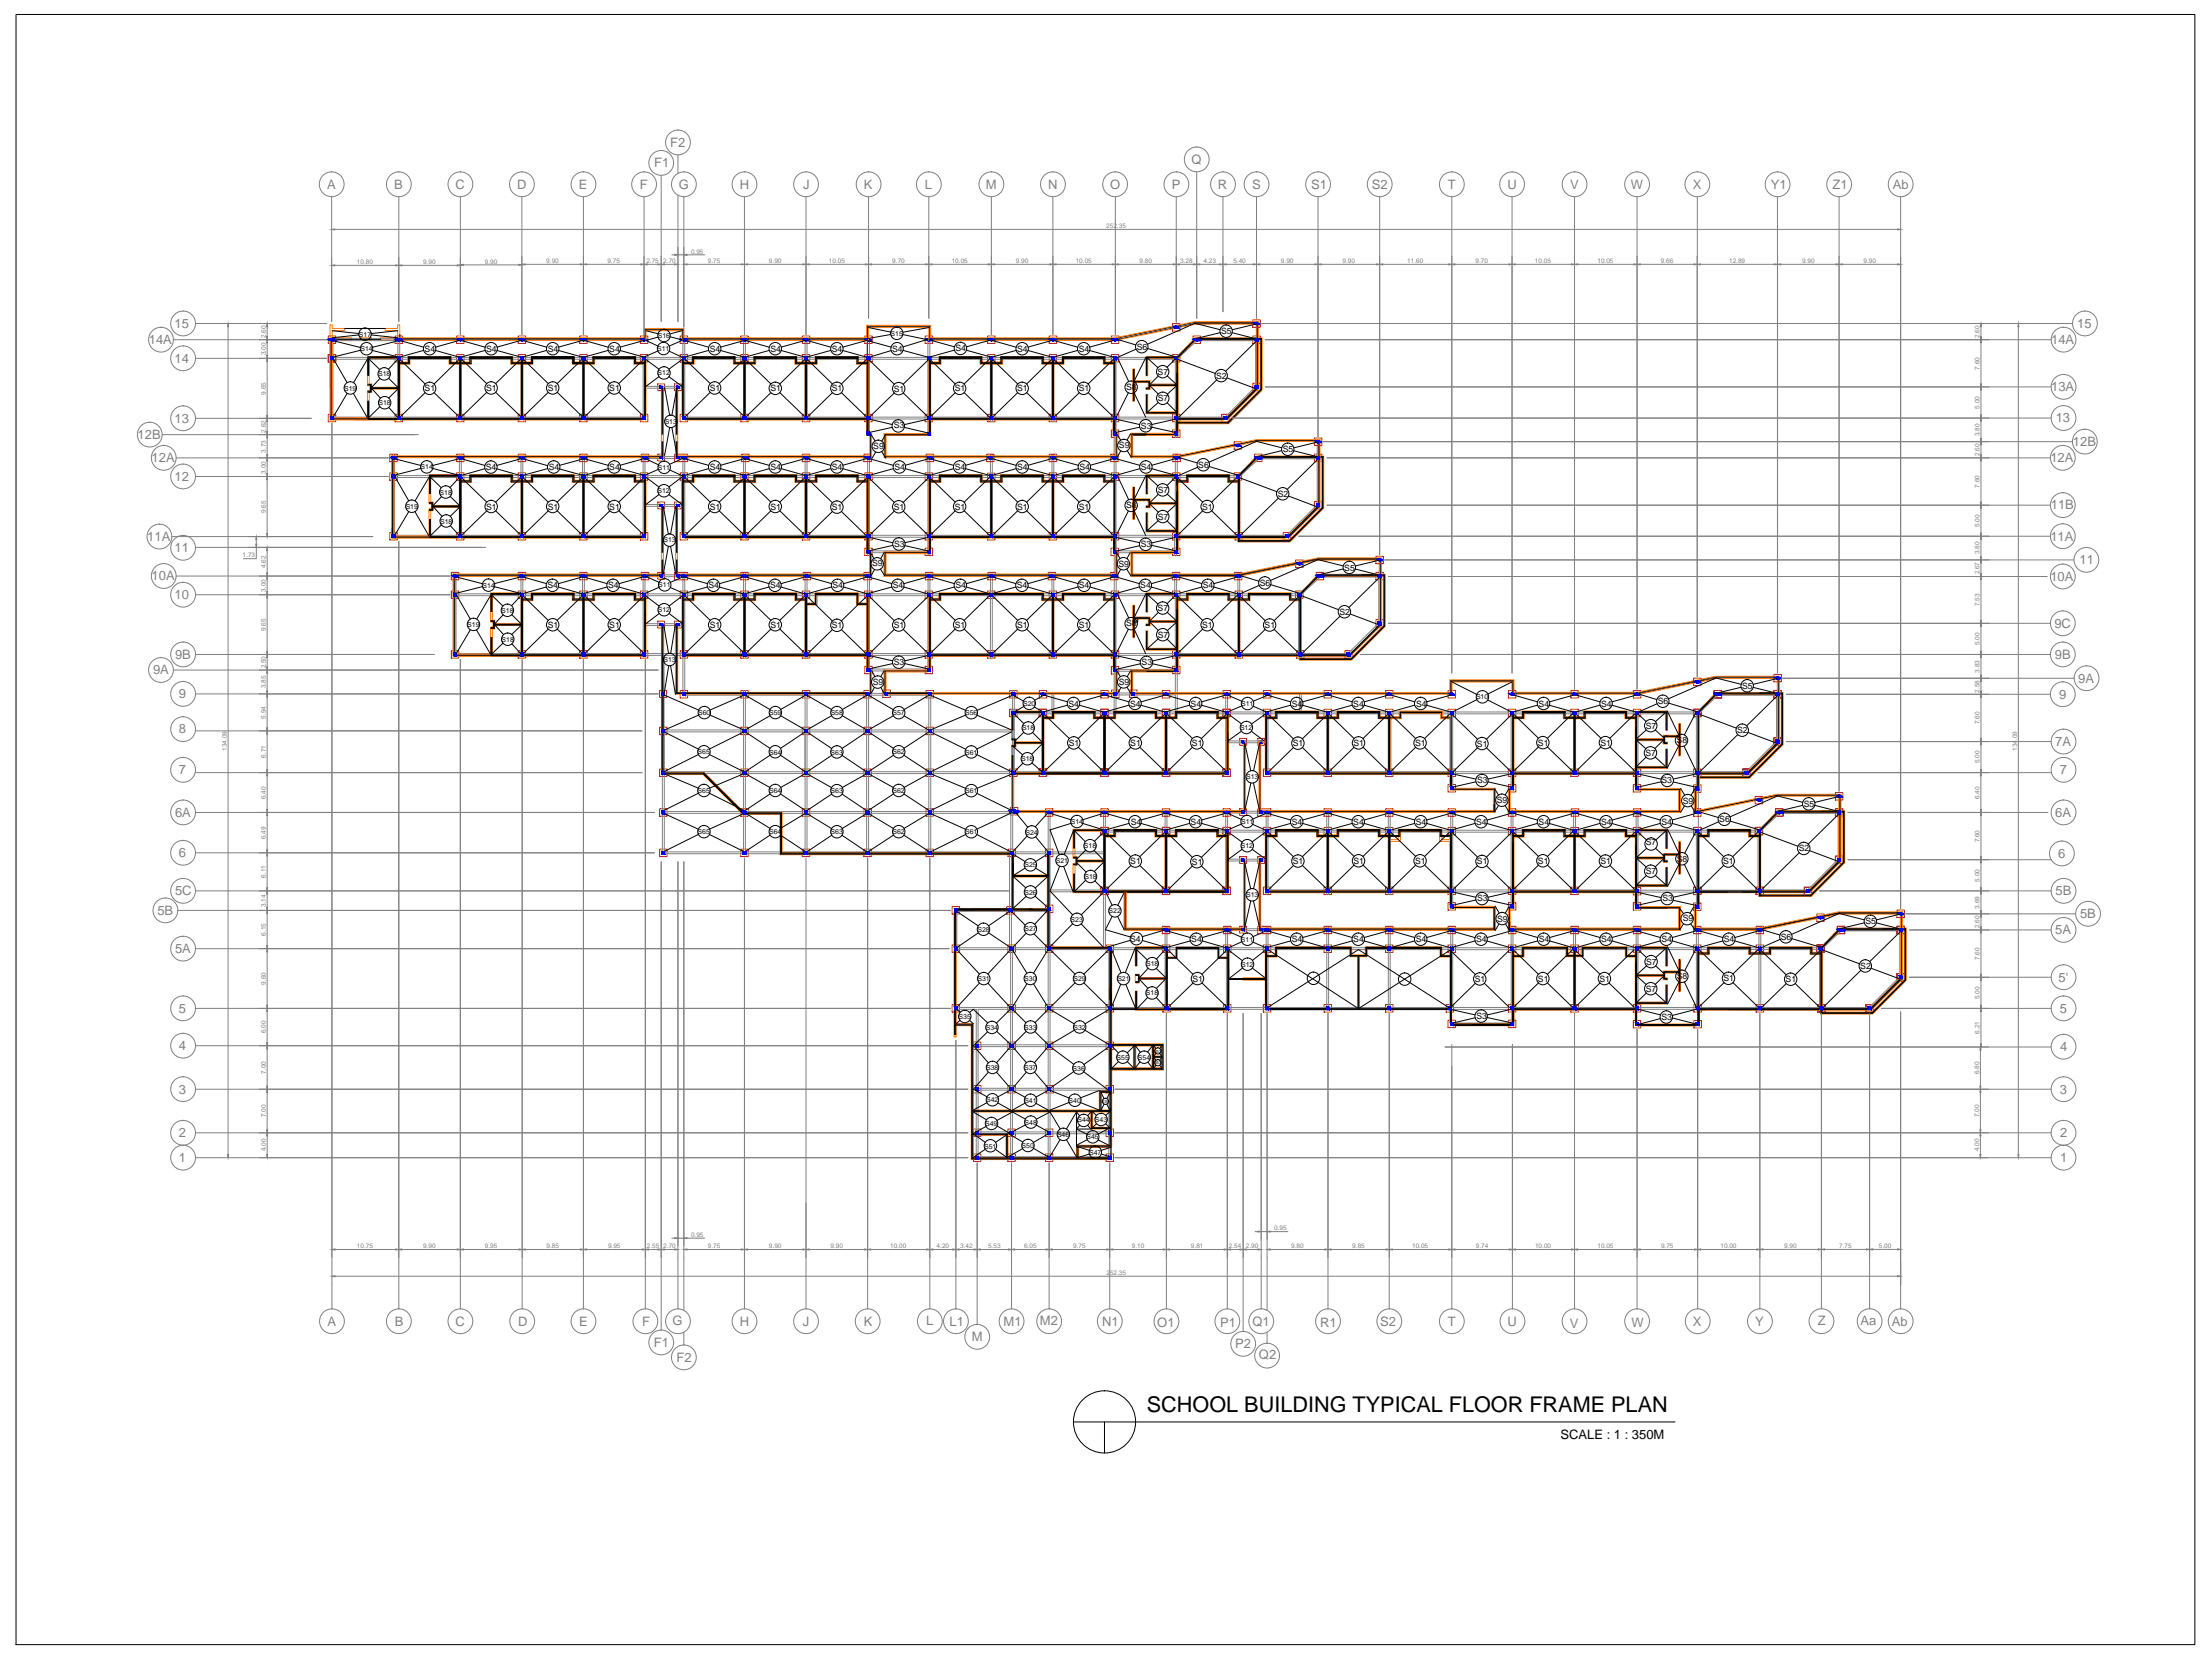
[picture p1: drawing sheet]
<svg xmlns="http://www.w3.org/2000/svg" width="1016mm" height="762mm" viewBox="0 0 1016 762" stroke-linecap="round" stroke-linejoin="round" font-family="sans-serif">
<defs><g id="words">
<text font-size="9.9" x="527" y="649">SCHOOL BUILDING TYPICAL FLOOR FRAME PLAN</text>
<g font-size="6" fill="#808080">
<text x="308" y="67">F2</text>
<text x="301" y="77">F1</text>
<text x="548" y="75">Q</text>
<text x="150" y="87">A</text>
<text x="181" y="87">B</text>
<text x="209" y="87">C</text>
<text x="238" y="87">D</text>
<text x="266" y="87">E</text>
<text x="294" y="87">F</text>
<text x="312" y="87">G</text>
<text x="340" y="87">H</text>
<text x="369" y="87">J</text>
<text x="397" y="87">K</text>
<text x="425" y="87">L</text>
<text x="453" y="87">M</text>
<text x="482" y="87">N</text>
<text x="510" y="87">O</text>
<text x="538" y="87">P</text>
<text x="560" y="87">R</text>
<text x="575" y="87">S</text>
<text x="602" y="87">S1</text>
<text x="630" y="87">S2</text>
<text x="665" y="87">T</text>
<text x="693" y="87">U</text>
<text x="722" y="87">V</text>
<text x="749" y="87">W</text>
<text x="778" y="87">X</text>
<text x="814" y="87">Y1</text>
<text x="842" y="87">Z1</text>
<text x="870" y="87">Ab</text>
<text x="80" y="151">15</text>
<text x="954" y="151">15</text>
<text x="68" y="158">14A</text>
<text x="943" y="158">14A</text>
<text x="80" y="167">14</text>
<text x="943" y="180">13A</text>
<text x="80" y="194">13</text>
<text x="945" y="194">13</text>
<text x="63" y="202">12B</text>
<text x="953" y="205">12B</text>
<text x="70" y="212">12A</text>
<text x="942" y="212">12A</text>
<text x="80" y="221">12</text>
<text x="942" y="234">11B</text>
<text x="68" y="248">11A</text>
<text x="942" y="248">11A</text>
<text x="80" y="254">11</text>
<text x="956" y="259">11</text>
<text x="70" y="267">10A</text>
<text x="942" y="267">10A</text>
<text x="80" y="275">10</text>
<text x="944" y="288">9C</text>
<text x="80" y="303">9B</text>
<text x="944" y="303">9B</text>
<text x="70" y="310">9A</text>
<text x="955" y="314">9A</text>
<text x="82" y="321">9</text>
<text x="946" y="321">9</text>
<text x="82" y="337">8</text>
<text x="944" y="343">7A</text>
<text x="82" y="356">7</text>
<text x="947" y="356">7</text>
<text x="80" y="375">6A</text>
<text x="944" y="375">6A</text>
<text x="82" y="394">6</text>
<text x="946" y="394">6</text>
<text x="80" y="411">5C</text>
<text x="945" y="411">5B</text>
<text x="72" y="420">5B</text>
<text x="956" y="422">5B</text>
<text x="944" y="429">5A</text>
<text x="80" y="438">5A</text>
<text x="946" y="451">5'</text>
<text x="82" y="465">5</text>
<text x="947" y="465">5</text>
<text x="82" y="482">4</text>
<text x="947" y="483">4</text>
<text x="82" y="502">3</text>
<text x="947" y="502">3</text>
<text x="82" y="522">2</text>
<text x="947" y="522">2</text>
<text x="82" y="534">1</text>
<text x="947" y="534">1</text>
<text x="151" y="609">A</text>
<text x="181" y="609">B</text>
<text x="209" y="609">C</text>
<text x="238" y="609">D</text>
<text x="266" y="609">E</text>
<text x="295" y="609">F</text>
<text x="309" y="609">G</text>
<text x="340" y="609">H</text>
<text x="369" y="609">J</text>
<text x="397" y="609">K</text>
<text x="426" y="609">L</text>
<text x="436" y="609">L1</text>
<text x="461" y="609">M1</text>
<text x="478" y="609">M2</text>
<text x="506" y="609">N1</text>
<text x="532" y="609">O1</text>
<text x="561" y="609">P1</text>
<text x="576" y="609">Q1</text>
<text x="607" y="609">R1</text>
<text x="634" y="609">S2</text>
<text x="665" y="609">T</text>
<text x="693" y="609">U</text>
<text x="721" y="610">V</text>
<text x="750" y="610">W</text>
<text x="778" y="609">X</text>
<text x="807" y="609">Y</text>
<text x="835" y="609">Z</text>
<text x="855" y="608">Aa</text>
<text x="869" y="609">Ab</text>
<text x="447" y="616">M</text>
<text x="301" y="619">F1</text>
<text x="568" y="619">P2</text>
<text x="311" y="626">F2</text>
<text x="579" y="624">Q2</text>
</g>
<text font-size="6" x="717" y="661">SCALE : 1 : 350M</text>
<g font-size="4">
<text x="561" y="154">S5</text>
<text x="195" y="162">S4</text>
<text x="223" y="162">S4</text>
<text x="252" y="162">S4</text>
<text x="280" y="162">S4</text>
<text x="326" y="162">S4</text>
<text x="354" y="162">S4</text>
<text x="382" y="162">S4</text>
<text x="410" y="162">S4</text>
<text x="439" y="161">S4</text>
<text x="467" y="162">S4</text>
<text x="496" y="162">S4</text>
<text x="522" y="161">S6</text>
<text x="532" y="172">S7</text>
<text x="559" y="174">S2</text>
<text x="195" y="180">S1</text>
<text x="223" y="180">S1</text>
<text x="252" y="180">S1</text>
<text x="280" y="180">S1</text>
<text x="326" y="180">S1</text>
<text x="354" y="180">S1</text>
<text x="382" y="180">S1</text>
<text x="411" y="180">S1</text>
<text x="439" y="180">S1</text>
<text x="467" y="180">S1</text>
<text x="496" y="180">S1</text>
<text x="517" y="179">S8</text>
<text x="532" y="184">S7</text>
<text x="411" y="197">S3</text>
<text x="524" y="197">S3</text>
<text x="401" y="206">S9</text>
<text x="514" y="206">S9</text>
<text x="589" y="208">S5</text>
<text x="223" y="216">S4</text>
<text x="252" y="216">S4</text>
<text x="280" y="216">S4</text>
<text x="326" y="216">S4</text>
<text x="354" y="216">S4</text>
<text x="382" y="216">S4</text>
<text x="411" y="216">S4</text>
<text x="439" y="216">S4</text>
<text x="467" y="216">S4</text>
<text x="496" y="216">S4</text>
<text x="524" y="216">S4</text>
<text x="551" y="215">S6</text>
<text x="532" y="226">S7</text>
<text x="517" y="234">S8</text>
<text x="587" y="228">S2</text>
<text x="223" y="234">S1</text>
<text x="252" y="234">S1</text>
<text x="280" y="234">S1</text>
<text x="326" y="234">S1</text>
<text x="354" y="234">S1</text>
<text x="382" y="234">S1</text>
<text x="411" y="234">S1</text>
<text x="439" y="234">S1</text>
<text x="467" y="234">S1</text>
<text x="496" y="234">S1</text>
<text x="532" y="239">S7</text>
<text x="552" y="234">S1</text>
<text x="411" y="251">S3</text>
<text x="524" y="251">S3</text>
<text x="401" y="260">S9</text>
<text x="514" y="260">S9</text>
<text x="618" y="262">S5</text>
<text x="579" y="269">S6</text>
<text x="252" y="270">S4</text>
<text x="279" y="270">S4</text>
<text x="326" y="270">S4</text>
<text x="354" y="270">S4</text>
<text x="383" y="270">S4</text>
<text x="410" y="270">S4</text>
<text x="439" y="270">S4</text>
<text x="467" y="270">S4</text>
<text x="496" y="270">S4</text>
<text x="524" y="270">S4</text>
<text x="553" y="270">S4</text>
<text x="532" y="281">S7</text>
<text x="517" y="288">S8</text>
<text x="616" y="282">S2</text>
<text x="252" y="288">S1</text>
<text x="280" y="288">S1</text>
<text x="326" y="288">S1</text>
<text x="354" y="288">S1</text>
<text x="382" y="289">S1</text>
<text x="411" y="288">S1</text>
<text x="439" y="288">S1</text>
<text x="467" y="288">S1</text>
<text x="496" y="288">S1</text>
<text x="532" y="293">S7</text>
<text x="552" y="288">S1</text>
<text x="581" y="288">S1</text>
<text x="411" y="305">S3</text>
<text x="525" y="306">S3</text>
<text x="401" y="315">S9</text>
<text x="514" y="315">S9</text>
<text x="801" y="316">S5</text>
<text x="762" y="324">S6</text>
<text x="491" y="325">S4</text>
<text x="519" y="325">S4</text>
<text x="547" y="325">S4</text>
<text x="594" y="325">S4</text>
<text x="622" y="325">S4</text>
<text x="651" y="325">S4</text>
<text x="707" y="325">S4</text>
<text x="736" y="325">S4</text>
<text x="756" y="335">S7</text>
<text x="770" y="341">S8</text>
<text x="798" y="337">S2</text>
<text x="491" y="343">S1</text>
<text x="519" y="343">S1</text>
<text x="548" y="343">S1</text>
<text x="594" y="343">S1</text>
<text x="622" y="343">S1</text>
<text x="650" y="343">S1</text>
<text x="679" y="343">S1</text>
<text x="707" y="342">S1</text>
<text x="735" y="342">S1</text>
<text x="756" y="347">S7</text>
<text x="679" y="360">S3</text>
<text x="763" y="359">S3</text>
<text x="688" y="369">S9</text>
<text x="773" y="369">S9</text>
<text x="829" y="371">S5</text>
<text x="790" y="378">S6</text>
<text x="520" y="379">S4</text>
<text x="547" y="379">S4</text>
<text x="594" y="379">S4</text>
<text x="622" y="379">S4</text>
<text x="651" y="379">S4</text>
<text x="678" y="379">S4</text>
<text x="707" y="379">S4</text>
<text x="736" y="379">S4</text>
<text x="763" y="379">S4</text>
<text x="756" y="388">S7</text>
<text x="771" y="396">S8</text>
<text x="827" y="391">S2</text>
<text x="519" y="397">S1</text>
<text x="548" y="397">S1</text>
<text x="594" y="397">S1</text>
<text x="622" y="397">S1</text>
<text x="650" y="397">S1</text>
<text x="679" y="397">S1</text>
<text x="707" y="397">S1</text>
<text x="735" y="397">S1</text>
<text x="756" y="402">S7</text>
<text x="792" y="397">S1</text>
<text x="764" y="414">S3</text>
<text x="679" y="414">S3</text>
<text x="688" y="423">S9</text>
<text x="773" y="423">S9</text>
<text x="857" y="425">S5</text>
<text x="818" y="432">S6</text>
<text x="519" y="433">S4</text>
<text x="547" y="433">S4</text>
<text x="594" y="433">S4</text>
<text x="622" y="433">S4</text>
<text x="651" y="433">S4</text>
<text x="678" y="433">S4</text>
<text x="707" y="433">S4</text>
<text x="736" y="433">S4</text>
<text x="763" y="433">S4</text>
<text x="792" y="433">S4</text>
<text x="756" y="443">S7</text>
<text x="771" y="450">S8</text>
<text x="855" y="445">S2</text>
<text x="548" y="451">S1</text>
<text x="678" y="451">S1</text>
<text x="707" y="451">S1</text>
<text x="735" y="451">S1</text>
<text x="756" y="456">S7</text>
<text x="792" y="451">S1</text>
<text x="821" y="451">S1</text>
<text x="678" y="468">S3</text>
<text x="763" y="468">S3</text>
</g>
<g font-size="3.2">
<text x="165" y="155">S17</text>
<text x="302" y="155">S16</text>
<text x="409" y="154">S15</text>
<text x="166" y="161">S14</text>
<text x="302" y="161">S11</text>
<text x="174" y="173">S18</text>
<text x="302" y="172">S12</text>
<text x="158" y="179">S19</text>
<text x="174" y="186">S18</text>
<text x="305" y="195">S13</text>
<text x="193" y="216">S14</text>
<text x="302" y="216">S11</text>
<text x="202" y="227">S18</text>
<text x="302" y="227">S12</text>
<text x="186" y="234">S19</text>
<text x="202" y="240">S18</text>
<text x="305" y="249">S13</text>
<text x="222" y="270">S14</text>
<text x="303" y="270">S11</text>
<text x="230" y="281">S18</text>
<text x="302" y="281">S12</text>
<text x="215" y="288">S19</text>
<text x="231" y="295">S18</text>
<text x="305" y="304">S13</text>
<text x="678" y="321">S10</text>
<text x="321" y="328">S60</text>
<text x="353" y="329">S59</text>
<text x="382" y="329">S58</text>
<text x="410" y="329">S57</text>
<text x="443" y="329">S56</text>
<text x="470" y="324">S20</text>
<text x="570" y="324">S11</text>
<text x="470" y="335">S18</text>
<text x="570" y="335">S12</text>
<text x="321" y="346">S65</text>
<text x="353" y="347">S64</text>
<text x="382" y="347">S63</text>
<text x="410" y="346">S62</text>
<text x="443" y="347">S61</text>
<text x="469" y="350">S18</text>
<text x="573" y="358">S13</text>
<text x="321" y="364">S65</text>
<text x="353" y="364">S64</text>
<text x="382" y="364">S63</text>
<text x="410" y="364">S62</text>
<text x="443" y="364">S61</text>
<text x="321" y="383">S65</text>
<text x="353" y="383">S64</text>
<text x="382" y="383">S63</text>
<text x="410" y="383">S62</text>
<text x="443" y="383">S61</text>
<text x="471" y="383">S24</text>
<text x="492" y="379">S14</text>
<text x="570" y="378">S11</text>
<text x="498" y="390">S18</text>
<text x="570" y="390">S12</text>
<text x="471" y="398">S25</text>
<text x="485" y="396">S21</text>
<text x="498" y="404">S18</text>
<text x="471" y="411">S26</text>
<text x="573" y="412">S13</text>
<text x="509" y="420">S22</text>
<text x="492" y="423">S23</text>
<text x="449" y="428">S28</text>
<text x="471" y="428">S27</text>
<text x="570" y="433">S11</text>
<text x="527" y="444">S18</text>
<text x="570" y="444">S12</text>
<text x="449" y="451">S31</text>
<text x="471" y="451">S30</text>
<text x="493" y="451">S29</text>
<text x="513" y="451">S21</text>
<text x="527" y="457">S18</text>
<text x="440" y="468">S35</text>
<text x="453" y="473">S34</text>
<text x="471" y="473">S33</text>
<text x="493" y="473">S32</text>
<text x="453" y="491">S38</text>
<text x="471" y="491">S37</text>
<text x="493" y="492">S36</text>
<text x="513" y="487">S55</text>
<text x="523" y="487">S54</text>
<text x="453" y="506">S42</text>
<text x="471" y="507">S41</text>
<text x="491" y="507">S40</text>
<text x="495" y="515">S44</text>
<text x="503" y="515">S43</text>
<text x="453" y="517">S49</text>
<text x="471" y="517">S48</text>
<text x="452" y="528">S51</text>
<text x="469" y="527">S50</text>
<text x="486" y="522">S46</text>
<text x="499" y="523">S45</text>
<text x="500" y="530">S47</text>
</g>
<g font-size="3" fill="#808080">
<text x="508" y="105">252.35</text>
<text x="318" y="116">0.95</text>
<text x="164" y="121">10.80</text>
<text x="194" y="121">9.90</text>
<text x="223" y="121">9.90</text>
<text x="251" y="121">9.90</text>
<text x="279" y="121">9.75</text>
<text x="297" y="121">2.75</text>
<text x="305" y="121">2.70</text>
<text x="325" y="121">9.75</text>
<text x="353" y="121">9.90</text>
<text x="381" y="121">10.05</text>
<text x="410" y="121">9.70</text>
<text x="437" y="121">10.05</text>
<text x="467" y="121">9.90</text>
<text x="494" y="121">10.05</text>
<text x="524" y="121">9.80</text>
<text x="542" y="121">3.28</text>
<text x="553" y="121">4.23</text>
<text x="567" y="121">5.40</text>
<text x="589" y="121">9.90</text>
<text x="617" y="121">9.90</text>
<text x="647" y="121">11.60</text>
<text x="678" y="121">9.70</text>
<text x="705" y="121">10.05</text>
<text x="734" y="121">10.05</text>
<text x="763" y="121">9.66</text>
<text x="795" y="121">12.89</text>
<text x="828" y="121">9.90</text>
<text x="856" y="121">9.90</text>
<text x="122" y="155" transform="rotate(-90 122 155)">2.60</text>
<text x="910" y="155" transform="rotate(-90 910 155)">2.60</text>
<text x="122" y="163" transform="rotate(-90 122 163)">3.00</text>
<text x="910" y="170" transform="rotate(-90 910 170)">7.60</text>
<text x="122" y="181" transform="rotate(-90 122 181)">9.65</text>
<text x="910" y="188" transform="rotate(-90 910 188)">5.00</text>
<text x="122" y="199" transform="rotate(-90 122 199)">2.62</text>
<text x="910" y="200" transform="rotate(-90 910 200)">3.80</text>
<text x="122" y="208" transform="rotate(-90 122 208)">3.73</text>
<text x="910" y="209" transform="rotate(-90 910 209)">2.60</text>
<text x="122" y="218" transform="rotate(-90 122 218)">3.00</text>
<text x="910" y="224" transform="rotate(-90 910 224)">7.60</text>
<text x="122" y="236" transform="rotate(-90 122 236)">9.65</text>
<text x="910" y="242" transform="rotate(-90 910 242)">5.00</text>
<text x="112" y="256">1.73</text>
<text x="910" y="255" transform="rotate(-90 910 255)">3.80</text>
<text x="122" y="261" transform="rotate(-90 122 261)">4.62</text>
<text x="910" y="264" transform="rotate(-90 910 264)">2.67</text>
<text x="122" y="272" transform="rotate(-90 122 272)">3.00</text>
<text x="910" y="278" transform="rotate(-90 910 278)">7.53</text>
<text x="122" y="290" transform="rotate(-90 122 290)">9.65</text>
<text x="910" y="296" transform="rotate(-90 910 296)">5.00</text>
<text x="122" y="307" transform="rotate(-90 122 307)">2.50</text>
<text x="910" y="309" transform="rotate(-90 910 309)">3.83</text>
<text x="122" y="316" transform="rotate(-90 122 316)">3.85</text>
<text x="910" y="318" transform="rotate(-90 910 318)">2.58</text>
<text x="122" y="330" transform="rotate(-90 122 330)">5.94</text>
<text x="910" y="333" transform="rotate(-90 910 333)">7.60</text>
<text x="104" y="345" transform="rotate(-90 104 345)">134.09</text>
<text x="927" y="345" transform="rotate(-90 927 345)">134.09</text>
<text x="122" y="348" transform="rotate(-90 122 348)">6.71</text>
<text x="910" y="351" transform="rotate(-90 910 351)">5.00</text>
<text x="122" y="367" transform="rotate(-90 122 367)">6.40</text>
<text x="910" y="367" transform="rotate(-90 910 367)">6.40</text>
<text x="122" y="385" transform="rotate(-90 122 385)">6.49</text>
<text x="910" y="387" transform="rotate(-90 910 387)">7.60</text>
<text x="122" y="403" transform="rotate(-90 122 403)">6.11</text>
<text x="910" y="405" transform="rotate(-90 910 405)">5.00</text>
<text x="122" y="417" transform="rotate(-90 122 417)">3.14</text>
<text x="910" y="417" transform="rotate(-90 910 417)">3.69</text>
<text x="122" y="430" transform="rotate(-90 122 430)">6.15</text>
<text x="910" y="426" transform="rotate(-90 910 426)">2.60</text>
<text x="910" y="441" transform="rotate(-90 910 441)">7.60</text>
<text x="122" y="452" transform="rotate(-90 122 452)">9.60</text>
<text x="910" y="459" transform="rotate(-90 910 459)">5.00</text>
<text x="122" y="475" transform="rotate(-90 122 475)">6.00</text>
<text x="910" y="475" transform="rotate(-90 910 475)">6.21</text>
<text x="122" y="493" transform="rotate(-90 122 493)">7.00</text>
<text x="909" y="493" transform="rotate(-90 909 493)">6.80</text>
<text x="122" y="513" transform="rotate(-90 122 513)">7.00</text>
<text x="909" y="513" transform="rotate(-90 909 513)">7.00</text>
<text x="122" y="529" transform="rotate(-90 122 529)">4.00</text>
<text x="909" y="529" transform="rotate(-90 909 529)">4.00</text>
<text x="318" y="568">0.95</text>
<text x="586" y="565">0.95</text>
<text x="164" y="573">10.75</text>
<text x="194" y="573">9.90</text>
<text x="223" y="573">9.95</text>
<text x="251" y="573">9.85</text>
<text x="279" y="573">9.95</text>
<text x="297" y="573">2.55</text>
<text x="305" y="573">2.70</text>
<text x="325" y="573">9.75</text>
<text x="353" y="573">9.90</text>
<text x="382" y="573">9.90</text>
<text x="409" y="573">10.00</text>
<text x="430" y="573">4.20</text>
<text x="441" y="573">3.42</text>
<text x="454" y="573">5.53</text>
<text x="471" y="573">6.05</text>
<text x="493" y="573">9.75</text>
<text x="520" y="573">9.10</text>
<text x="547" y="573">9.81</text>
<text x="565" y="573">2.54</text>
<text x="573" y="573">2.90</text>
<text x="593" y="573">9.80</text>
<text x="621" y="573">9.85</text>
<text x="649" y="573">10.05</text>
<text x="678" y="573">9.74</text>
<text x="705" y="573">10.00</text>
<text x="734" y="573">10.05</text>
<text x="763" y="573">9.75</text>
<text x="791" y="573">10.00</text>
<text x="820" y="573">9.90</text>
<text x="845" y="573">7.75</text>
<text x="863" y="573">5.00</text>
<text x="508" y="586">252.35</text>
</g>
<g font-size="2">
<text x="530" y="483">S52</text>
<text x="530" y="489">S53</text>
<text x="506" y="507">S39</text>
</g>
</g></defs>
<!-- layer: 1 foundation -->
<g fill="none" stroke="#dd0037" stroke-width=".46">
<path d="M151 154h3v4h-3zM182 154h3v4h-3zM210 154h3v4h-3zM238 154h4v4h-4zM266 154h4v4h-4zM294 154h4v4h-4zM313 154h3v4h-3zM340 154h4v4h-4zM369 154h3v4h-3zM397 154h4v4h-4zM425 154h4v4h-4zM454 154h3v4h-3z"/>
<path d="M482 154h4v4h-4zM511 154h3v4h-3zM539 149h3v3h-3zM548 154h4v4h-4zM576 154h3v4h-3zM576 147h3v3h-3zM151 163h3v3h-3zM182 163h3v3h-3zM210 163h3v3h-3zM238 163h4v3h-4zM266 163h4v3h-4zM294 163h4v3h-4z"/>
<path d="M302 176h3v3h-3zM310 176h3v3h-3zM313 163h3v3h-3zM340 163h4v3h-4zM369 163h3v3h-3zM397 163h4v3h-4zM454 163h3v3h-3zM482 163h4v3h-4zM511 163h3v3h-3zM539 163h3v3h-3zM576 176h3v3h-3zM151 190h3v4h-3z"/>
<path d="M182 190h3v4h-3zM210 190h3v4h-3zM238 190h4v4h-4zM266 190h4v4h-4zM294 190h4v4h-4zM313 190h3v4h-3zM340 190h4v4h-4zM369 190h3v4h-3zM397 190h4v4h-4zM425 190h4v4h-4zM454 190h3v4h-3zM482 190h4v4h-4z"/>
<path d="M511 197h3v4h-3zM511 190h3v4h-3zM539 190h3v4h-3zM539 197h3v4h-3zM561 190h4v4h-4zM179 217h4v4h-4zM179 209h4v3h-4zM210 217h3v4h-3zM210 209h3v3h-3zM238 217h4v4h-4zM238 209h4v3h-4zM266 217h4v4h-4z"/>
<path d="M266 209h4v3h-4zM294 217h4v4h-4zM295 209h3v3h-3zM302 209h3v3h-3zM310 209h6v3h-6zM313 217h3v4h-3zM340 217h4v4h-4zM341 209h3v3h-3zM369 217h3v4h-3zM369 209h3v3h-3zM397 209h3v3h-3zM397 217h4v4h-4z"/>
<path d="M425 217h4v4h-4zM426 209h3v3h-3zM453 209h4v3h-4zM454 217h3v4h-3zM482 217h4v4h-4zM482 209h4v3h-4zM510 209h4v3h-4zM511 217h3v4h-3zM539 217h3v4h-3zM539 209h3v3h-3zM567 217h4v4h-4zM567 203h4v3h-4z"/>
<path d="M577 209h3v3h-3zM604 209h3v3h-3zM604 201h3v4h-3zM302 231h3v3h-3zM310 231h3v3h-3zM604 230h3v4h-3zM179 245h4v3h-4zM210 245h3v3h-3zM238 245h4v3h-4zM266 245h4v3h-4zM294 245h4v3h-4zM313 245h3v3h-3z"/>
<path d="M340 245h4v3h-4zM369 245h3v3h-3zM397 245h4v3h-4zM397 252h4v3h-4zM425 245h4v3h-4zM425 252h4v3h-4zM454 245h3v3h-3zM482 245h4v3h-4zM511 252h3v3h-3zM511 245h3v3h-3zM539 245h3v3h-3zM539 252h3v3h-3z"/>
<path d="M568 245h3v3h-3zM590 245h3v3h-3zM595 257h4v4h-4zM632 255h4v4h-4zM207 271h4v4h-4zM207 263h4v3h-4zM238 271h4v4h-4zM238 263h4v3h-4zM266 271h4v4h-4zM266 263h4v3h-4zM294 271h4v4h-4zM295 263h3v3h-3z"/>
<path d="M302 263h3v3h-3zM310 263h6v3h-6zM313 271h3v4h-3zM340 271h4v4h-4zM340 263h4v3h-4zM369 271h3v4h-3zM369 263h4v3h-4zM397 263h3v3h-3zM397 271h4v4h-4zM425 271h4v4h-4zM425 263h4v3h-4zM454 271h3v4h-3z"/>
<path d="M454 263h3v3h-3zM482 263h3v3h-3zM482 271h4v4h-4zM510 263h4v3h-4zM511 271h3v4h-3zM539 263h3v3h-3zM539 271h3v4h-3zM567 263h4v3h-4zM568 271h3v4h-3zM595 271h4v4h-4zM605 263h3v3h-3zM632 263h4v3h-4z"/>
<path d="M207 299h4v3h-4zM238 299h4v3h-4zM266 299h4v3h-4zM294 299h4v3h-4zM302 285h3v3h-3zM310 285h3v3h-3zM313 299h3v3h-3zM340 299h4v3h-4zM369 299h3v3h-3zM397 299h4v3h-4zM425 299h4v3h-4zM454 299h3v3h-3z"/>
<path d="M482 299h4v3h-4zM511 299h3v3h-3zM539 299h3v3h-3zM568 299h3v3h-3zM596 299h3v3h-3zM618 299h3v3h-3zM632 285h4v3h-4zM303 317h3v3h-3zM313 317h3v4h-3zM340 317h4v4h-4zM369 317h3v4h-3zM397 317h3v4h-3z"/>
<path d="M397 306h4v3h-4zM406 317h3v3h-3zM425 306h4v3h-4zM426 317h3v4h-3zM464 317h3v4h-3zM478 317h3v4h-3zM506 317h3v4h-3zM511 306h3v4h-3zM511 317h3v3h-3zM519 317h4v3h-4zM534 317h4v4h-4zM539 306h3v3h-3z"/>
<path d="M562 317h3v4h-3zM581 317h3v4h-3zM608 317h4v4h-4zM637 317h3v4h-3zM665 317h4v4h-4zM693 317h4v4h-4zM722 317h3v4h-3zM751 317h3v4h-3zM778 311h4v4h-4zM788 317h3v4h-3zM815 317h4v4h-4zM815 310h4v3h-4z"/>
<path d="M303 334h4v3h-4zM340 334h4v3h-4zM369 334h3v3h-3zM397 334h3v3h-3zM426 334h3v3h-3zM464 326h3v3h-3zM478 326h3v3h-3zM506 326h3v3h-3zM534 326h4v3h-4zM562 326h3v3h-3zM570 339h3v3h-3zM578 339h3v3h-3z"/>
<path d="M581 326h3v3h-3zM608 326h4v3h-4zM637 326h3v3h-3zM665 326h4v3h-4zM693 326h4v3h-4zM722 326h3v3h-3zM751 326h3v3h-3zM778 326h4v3h-4zM815 339h4v3h-4zM303 353h4v4h-4zM340 353h4v4h-4zM369 353h3v4h-3z"/>
<path d="M397 353h3v4h-3zM426 353h3v4h-3zM464 353h3v4h-3zM478 353h3v4h-3zM506 353h3v4h-3zM534 353h4v4h-4zM562 353h3v4h-3zM581 353h3v4h-3zM608 353h4v4h-4zM637 353h3v4h-3zM665 353h4v4h-4zM693 353h4v4h-4z"/>
<path d="M722 353h3v4h-3zM751 353h3v4h-3zM778 353h4v4h-4zM801 353h3v4h-3zM303 371h4v4h-4zM340 371h4v4h-4zM369 371h3v4h-3zM397 371h3v4h-3zM426 371h3v4h-3zM464 371h4v3h-4zM480 371h4v4h-4zM506 371h3v4h-3z"/>
<path d="M534 371h4v4h-4zM562 371h3v4h-3zM570 371h3v4h-3zM578 371h6v4h-6zM608 371h4v4h-4zM637 371h3v4h-3zM665 360h4v4h-4zM665 371h4v4h-4zM693 360h4v4h-4zM693 371h4v4h-4zM722 371h3v4h-3zM751 360h3v4h-3z"/>
<path d="M751 371h3v4h-3zM778 360h4v4h-4zM778 371h4v4h-4zM807 366h3v3h-3zM816 371h3v4h-3zM843 371h4v4h-4zM843 364h4v3h-4zM303 390h4v3h-4zM340 390h4v3h-4zM369 390h3v3h-3zM397 390h3v3h-3zM426 390h3v3h-3z"/>
<path d="M463 390h4v3h-4zM480 390h4v3h-4zM506 380h3v3h-3zM534 380h4v3h-4zM562 380h3v3h-3zM570 393h3v4h-3zM578 393h3v4h-3zM581 380h3v3h-3zM608 380h4v3h-4zM637 380h3v3h-3zM665 380h4v3h-4zM693 380h4v3h-4z"/>
<path d="M722 380h3v3h-3zM751 380h3v3h-3zM778 380h4v3h-4zM807 380h3v3h-3zM843 393h4v4h-4zM438 416h3v4h-3zM463 416h3v4h-3zM480 416h4v3h-4zM506 407h3v4h-3zM534 407h4v4h-4zM562 407h3v4h-3zM581 407h3v4h-3z"/>
<path d="M608 407h4v4h-4zM637 407h3v4h-3zM665 407h4v4h-4zM665 415h4v3h-4zM693 407h4v4h-4zM693 415h4v3h-4zM722 407h3v4h-3zM751 408h3v3h-3zM751 415h3v3h-3zM778 407h4v4h-4zM778 415h4v3h-4zM807 407h3v4h-3z"/>
<path d="M829 407h4v4h-4zM835 420h3v3h-3zM872 418h3v3h-3zM438 434h3v3h-3zM463 434h4v3h-4zM480 434h4v3h-4zM508 434h4v3h-4zM534 434h4v3h-4zM534 425h4v4h-4zM562 434h4v3h-4zM562 425h4v4h-4zM570 425h3v4h-3z"/>
<path d="M578 425h6v4h-6zM581 434h3v3h-3zM608 434h4v3h-4zM608 425h4v4h-4zM637 434h3v3h-3zM637 425h3v4h-3zM665 434h4v3h-4zM665 425h4v4h-4zM693 434h4v3h-4zM693 425h4v4h-4zM722 434h3v3h-3zM722 425h3v4h-3z"/>
<path d="M751 434h3v3h-3zM751 425h3v4h-3zM778 434h4v3h-4zM778 425h4v4h-4zM807 434h3v3h-3zM807 425h3v4h-3zM835 434h3v3h-3zM844 425h4v4h-4zM872 425h3v4h-3zM872 447h3v4h-3zM438 461h3v4h-3zM447 479h4v3h-4z"/>
<path d="M463 461h4v4h-4zM463 479h4v3h-4zM480 461h4v4h-4zM480 479h4v3h-4zM508 461h4v4h-4zM508 479h4v3h-4zM534 461h4v4h-4zM562 461h4v4h-4zM581 461h3v4h-3zM608 461h4v4h-4zM637 461h3v4h-3zM665 461h3v4h-3z"/>
<path d="M665 469h4v3h-4zM693 461h4v4h-4zM693 469h4v3h-4zM722 461h3v4h-3zM751 461h3v4h-3zM751 469h3v3h-3zM778 461h4v4h-4zM778 469h4v3h-4zM807 461h3v4h-3zM835 461h4v4h-4zM857 461h4v4h-4zM447 499h4v3h-4z"/>
<path d="M463 499h4v3h-4zM481 499h3v3h-3zM508 499h4v3h-4zM447 519h4v3h-4zM463 519h4v3h-4zM480 519h4v3h-4zM508 519h4v3h-4zM447 530h4v3h-4zM463 530h4v3h-4zM480 530h4v3h-4zM508 530h4v3h-4z"/>
</g>
<!-- layer: wall footing -->
<g fill="none" stroke="#ff7f00" stroke-width=".46">
<path d="M153 157v7M153 156h9v-1h-9v-3h5v-1h-5v-2h-1v29h1v-13M166 155h5v1h-5zM184 154v-5h-1v2h-6v1h6v3h-8v1h8M296 155v-4h18v4M297 156v-4h16v4M183 164h-14v12M183 165h-13v11M211 218h-14v13M211 219h-13v12M239 273l-14-1v13M239 273h-13v12"/>
<path d="M479 327h-14v13h1v2h-1v1M479 327h-13v12M572 340h.1M580 341h1M581 340h-2v1M507 381h-14v12M507 382h-13v11"/>
</g>
<!-- layer: WALL -->
<g fill="none" stroke="#000" stroke-width=".46">
<path d="M158 151h19M184 154v1M527 178v1M197 231h.1M197 234h.1M527 233h.1M226 285h.1M226 288v1M521 284h2v2h-2zM527 287h.1M667 313h28M465 339v1"/>
<path d="M465 343h.1M766 341h.1M493 394h.1M493 397h.1M766 395v1M465 418h.1M522 448h.1M522 451h.1M766 449v1"/>
</g>
<g fill="none" stroke="#ff7f00" stroke-width=".46">
<path d="M549 156l-8 9v27h22M551 156h26M577 155h-28l-8 9M577 157v20M578 157v20M578 155h2v24l-15 16h-24v4M578 156h1v23l-15 15h-23v-1M169 176v1h1v2h-1v13h-6M183 165v13h-12v-2h-1M184 165v1h3v-2h20v2h4v-1M212 165v1h4v-2h20v2h3v-1M240 165v1h4v-2h20v2h4v-1"/>
<path d="M269 165v1h3v-2h20v2h4v-1M297 165v26M314 165v26M314 165v1h4v-2h20v2h4v-1M343 165v1h3v-2h20v2h4v-1M371 165v1h4v-2h20v2h3l1-1M399 165v26M455 165v1h-4v-2h-20v2h-3v-2h-1v27M456 165v1h4v-2h20v2h3v-1M484 165v1h4v-2h20v2h4v-1M513 165v26M540 164h-13v9v-8h13"/>
<path d="M541 165v11h-12v-1h-8v-6v15v-8h7v2h-1v1h2v-2h12v12h-14v-8v9h14v1M577 178l-13 14M578 178l-14 15M183 193h-20M183 191v-12h-12v1h-1v12h13M184 191v-24h4v-2h18v2h5v24M184 193h27M184 192h27M212 191v-24h5v-2h18v2h4v24M212 193h27M212 192h27M240 191v-24h5v-2h18v2h5v24"/>
<path d="M240 193h28M240 192h28M269 191v-24h4v-2h18v2h5v24M269 193h26M269 192h26M314 191v-24h5v-2h18v2h5v24M315 193h27M315 192h27M343 191v-24h4v-2h18v2h5v24M343 193h27M343 192h27M371 191v-24h5v-2h18v2h4v25h-27"/>
<path d="M371 193h27v7h2M399 193v6M427 193v6M455 193h-27v7h-21M455 191v-24h-5v-2h-18v2h-4v25h27M456 191v-24h5v-2h18v2h4v24M456 193h27M456 192h27M484 191v-24h5v-2h18v2h5v25h-28M484 193h28v7h1M513 193v6M541 193v6"/>
<path d="M542 193h21M211 219v13h-12v-1h-1M212 219v2h4v-3h20v3h3v-2M240 219v2h4v-3h20v3h4v-2M269 219v2h3v-3h20v3h4v-2M297 219v27M313 219l1 27zM314 219v2h4v-3h20v3h4v-2M343 219v2h3v-3h20v3h4v-2M371 219v2h4v-3h20v3h3l1-2M399 219v27M427 219v27"/>
<path d="M428 219v2h3v-3h20v3h4v-2M456 219v2h4v-3h20v3h3v-2M484 219v2h4v-3h20v3h4v-2M513 219v27M521 200h6M540 218h-13v9v-8h13M541 219v12h-12v-2h-8v-5v15v-9h7v2h-1v1h2v-1h12v11h-14v-8v9h14v2M541 219v2h4v-3h20v3h4v-2M578 211l-8 8v27M579 210h26M605 210l-28-1-8 9M606 210l2-1v24l-15 16h-24v-2"/>
<path d="M606 210h1v23l-15 15h-22v-1M606 211h1M197 231h1v3h-1v13h14M605 233l-13 13M606 233l-14 14M606 231h1M211 246v-13h-12v2h-1v11h13M212 246v-24h5v-3h18v3h4v24M212 247h27M212 246h27M240 246v-24h5v-3h18v3h5v24M240 247h28"/>
<path d="M240 246h28M269 246v-24h4v-3h18v3h5v24M269 247h27M269 246h27M314 246v-24h5v-3h18v3h5v24M315 247h27M315 246h27M343 246v-24h4v-3h18v3h5v24M343 247h27M343 246h27M371 246v-24h5v-3h18v3h4v24M371 247h27v7h2v10"/>
<path d="M371 246h27M399 247v6M427 247v6M455 247h-27l-1 6M455 246v-24h-5v-3h-18v3h-4v24h27M456 246v-24h5v-3h18v3h4v24M456 247h27M456 246h27M484 246v-24h5v-3h18v3h5v24h-28M484 247h28v7M513 247v6M541 247v6"/>
<path d="M541 246v-24h5v-3h18v3h5v24M541 246h28M569 247h-28v6M570 247h21M570 246h21M239 274v12h-12v-1h-1M240 274v1h4v-3h20v3h4v-1M269 274v1h3v-3h20v3h4v-1M297 274v26M314 274v26M314 274v1h4v-3h20v3h4v-1M343 274v1h3v-3h20v3h4v-1"/>
<path d="M371 274v3h4v-5h20v5h3v-3M399 274v26M427 274v26M455 273l-24-1v3h-3l-1-1M455 273h-23v3h-4l-1 24M456 273l24-1v3h3v-1M456 273h23v3h4v24M484 274v1h4v-3h20v3h4v-1M513 274v26M540 273l-13-1v9v-8h13M541 274v11h-12v-2h-8v-5v15v-9h7v3h-1h2v-1h12v12h-14v-8v9h14v1M541 274v1h4v-3h20v3h4v-1"/>
<path d="M570 274v1h3v-3h20v3h4v-1M598 274v26M606 265l-8 8M607 265h26M633 264h-27l-9 9M635 264h2v24l-16 15h-24v-2h-27M635 265v21M635 265h1v22l-15 15h-23v-1h21M225 285v1h2v2h-2v13h14M304 287v31M304 287h1v31M311 287h-1v32h91"/>
<path d="M311 287v31h89M635 287l-15 14M239 300v-13h-12v2h-1v12h13M240 300v-24h5v-3h18v3h5v24M240 301h28M240 300h28M269 300v-24h4v-3h18v3h5v24M269 301h27M269 300h27M304 319v37h19l19 18M305 319v36h19l18 18M314 300v-24h5v-3h18v3h5v24"/>
<path d="M315 301h27M315 300h27M343 300v-24h4v-3h18v3h5v24M343 301h27M343 300h27M371 300v-22h5v-5h18v5h4v22M371 301h27l1 6M371 300h27M399 301v6M406 319h22M407 318h21M427 301v6"/>
<path d="M427 300h28M455 301h-27l-1 6M456 301h27M456 300h27M484 300v-24h5v-3h18v3h5v24M484 301h28v6M484 300h28M513 301v6M541 301v6M541 300v-24h5v-3h18v3h5v24M541 300h28M569 301h-28v8h-14"/>
<path d="M570 300v-24h4v-3h18v3h5v24M570 300h27M598 300h21M666 312h30M789 319l-8 9v26M790 319h26M816 318h-27l-9 9M817 319v21M817 318h2v24l-15 15h-24v-2M817 319h2v23l-15 15h-24v5M479 328v13h-12v-2h-1M480 328v1h3v-2h20v2h4v-1"/>
<path d="M508 328v1h4v-2h20v2h3v-1M536 328v1h4v-2h20v2h4v-1M564 328v26M582 328v26M582 328v1h4v-2h20v2h4v-1M611 328v1h3v-2h20v2h4v-1M639 328v1h4v-2h20v2h4v-1M667 328v26M695 328v26M695 328l1 1h3v-2h20v2h4v-1M724 328v1h4v-2h20v2h3l1-1M752 328v11h12v-1h7v-6h1v15h-1v-8h-6v2h1v1h-2v-2h-12v12h13v-8h1v9h-14v1"/>
<path d="M753 327h13v8h-1v-8h-12M465 343v13l14-1M479 354v-12h-12v1h-1v12h13M480 354v-24h4v-2h18v2h5v24M480 355h27M508 354v-24h5v-2h18v2h4v24M508 355h27M536 354v-24h5v-2h18v2h5v24M536 355h28M582 354v-24h5v-2h18v2h5v24M583 355h27M611 354v-24h4v-2h18v2h5v24"/>
<path d="M611 355h27M639 355l27 1 1 5M639 355h27M639 354v-24h5v-2h18v2h4v24M667 355v6M695 355v6M695 354l1-24h4v-2h18v2h5v24M695 355h28M723 355l-27 1-1 5M724 354v-24h5v-2h18v2h4l1 24M724 355l27 1 1 5M724 355h28"/>
<path d="M752 355v6M781 355h21M816 341l-13 13M817 341l-14 14M343 374h15v19l12-1M343 373h16v19h11M817 373l-8 9v27M818 373h27M845 373l-28-1-9 9M845 374v20M846 373l2-1v24l-16 16h-24v-2h-27v7h-2M846 373h1v23l-15 15h-23v-1h21"/>
<path d="M846 374v20M371 392h27M371 392h93M399 392h28M428 392h36M465 392v25l-25 1M465 392l1 10h15l1-10M482 392v25M493 393v1h1v3h-1v13h14M507 382v13h-12v-2h-1M508 382v1h4v-2h20v2h3v-1M536 382v1h4v-2h20v2h4v-1"/>
<path d="M564 382l1 27M582 382v27M582 382v1h4v-2h20v2h4v-1M611 382v1h3v-2h20v2h4v-1M639 382v4h4v-5h20v5h3v-4M667 382v27M695 382v27M695 382l1 1h3v-2h20v2h4v-1M724 382v1h4v-2h20v2h3l1-1M752 382v12h12v-2h7v-5h1v14h-1v-8h-6v2h1v1h-2v-1h-12v11h13v-8h1v9h-14v2M753 381h13v9h-1v-8h-12M780 382v27"/>
<path d="M781 382v1h4v-2h20v2h3v-1M845 395l-14 14M846 395l-15 15M439 419v16M440 418h24M465 418h16l1 17M466 403h15v14h-15zM482 418v17M507 409v-13h-12v1h-1v12h13M508 409v-25h5v-2h18v2h4v25M508 410h27M508 409h27"/>
<path d="M536 409v-25h5v-2h18v2h5v25M536 410h28M536 409h28M582 409v-25h5v-2h18v2h5v25M583 410h27M583 409h27M611 409v-25h4v-2h18v2h5v25M611 410h27M611 409h27M639 409v-23h5v-4h18v4h4v23M639 410h27v7h20M639 409h27"/>
<path d="M667 410v6M695 410v6M695 409l1-24h4v-3h18v3h5v24M695 409h28M723 410h-27v7h-2M724 409v-24h5v-3h18v3h4l1 24M724 410h27v7h20M724 409h28M752 410v6M780 410v6M781 409v-25h5v-2h18v2h4v25M781 409h27"/>
<path d="M809 409h21M439 436v27M483 435h26M483 436h26M510 436v27M511 436v27M535 435h-13v9h1v-8h12M536 436v13h-12v-2h-2v4h2v-1h12v13M536 436l1 4h3v-5h20v5h4v-4M565 436v27M582 436l-1 13h-10v1h10l1 13M610 435h-24v4h-4v-3"/>
<path d="M610 436h-23v4h-5v23M611 435h10v4h6v-4h11M611 436h9v3h4v24h-13M638 436h-10v3h-3v24h13M639 435h24v4h3l1-3M639 436h23v4h4v23M667 436v27M695 436v27M695 436l1 3h3v-4h22v4h2v-3M724 436v3h3v-4h21v4h3l1-3M752 436v12h12v-2h7v-5h1v14h-1v-8h-6v2h1v1h-2v-2h-12v12h13v-8h1v9h-14v2M753 435h13v9h-1v-8h-12"/>
<path d="M780 436v27M781 436v1h4v-2h20v2h3v-1M809 436v1h4v-2h20v2h4v-1M845 427l-8 9v27M846 427h27M873 427l-28-1-8 9M873 428v20M874 428v20M874 427h1v23l-15 15h-23v-1M874 427l2-1v24l-15 16h-24v-2h-28M873 449l-13 14M874 449l-14 15"/>
<path d="M439 464l-1 12h1v-5h7v62l2-1M439 464v6h8v40h58v-9h4M510 464v16M511 464v15h24v12l-24 1v8M536 463h-13v-8h-1v9h14M537 464h26M537 463h26M583 463h27M639 463h27M667 464v6M668 471h26M668 470h26"/>
<path d="M695 464v6M723 464h-27l-1 6M723 463v-24h-3v-3h-20v4h-4v23h27M724 463v-24h3v-3h20v4h4v23h-27M724 464h27l1 6M752 464v6M753 471h27M753 470h27M781 463v-25h5v-2h18v2h10v-2h18v2h5v25M781 463h55M808 464h-27v6M838 464h21"/>
<path d="M838 463h21M510 481v19M511 480h10v10h-10zM522 480h7v10h-7zM530 480h4v5h-4zM530 486h4v4h-4zM502 511h8v7h-8zM506 502h4v8h-4zM510 520v-1h-9v-8h-54v10h1M511 501v19M447 521h15v11h-15zM450 521h13v11h1"/>
<path d="M450 532h14M465 532h17M483 532h26M510 521v5h-15v6h-12M511 521v6h-15v5h13"/>
</g>
<g fill="none" stroke="#808080" stroke-width=".46">
<path d="M152 156v8M153 156h30M184 156v8M314 156v8M315 156v8M342 156v35M343 156v35M370 156v35M371 156v35M400 156v35M426 156v35M427 156v35"/>
<path d="M549 156l-8 8M550 156h27M550 157l-9 8M577 157v21l-14 14h-22M578 157v21l-15 14h-22M152 165v26M153 164v-8h30v8M153 165v26M153 165h30M153 164h30M169 177h.1M169 180h.1"/>
<path d="M183 165v26M184 165v26M184 165h27M184 164h27M211 165v26M212 165v26M212 165h27M212 164h27M239 165v26M240 165v26M240 165h28M240 164h28"/>
<path d="M268 165v26M269 165v26M269 165h26M269 164h26M296 165v26M296 165v12h18v-12M297 165h17M297 164h17M315 165v26M315 165h27M315 164h27M343 165h27"/>
<path d="M343 164h27M371 165h28M371 164h28M399 165v26M400 165h55M400 164h55M455 165v26M456 165v26M456 165h27M456 164h27M483 165v26M484 165v26"/>
<path d="M484 165h28M484 164h28M512 165v26M513 165v26M513 165h27M513 164h27M540 165v26M541 165v26M153 192h27v1M153 192h30M183 192h-2v1M184 192h27"/>
<path d="M212 192h27M240 192h28M269 192h26M296 191v-13h18v13M315 192h27M343 192h27M371 192h28M399 193v7M400 193v7M400 192h26M426 193v7M427 193v7"/>
<path d="M427 192h28M455 193v1M456 193v1M456 192h27M483 193v1M484 193v1M484 192h28M512 193v6M512 200v18M513 193v6M513 200v10M513 192h27"/>
<path d="M540 193v6M540 200v1M541 193v6M541 200v1M180 209v9M180 219v27M181 209v9M181 219v27M181 219h30M181 218h30M211 209v9M211 219v27"/>
<path d="M212 209v9h27M239 219h-27v27h27M239 209v9M239 219v27M240 209v9M240 219v27M240 219h28v27h-28M268 209v9h-28M269 209v9h26M295 219h-26v27h26M296 210v8M296 219v27"/>
<path d="M296 210h18M296 218v-7h18v7M296 219v13h18v-13M297 219h17M297 218h17M315 210v8M315 219v27M315 219h27v27h-27M342 210v8h-27M343 210v8h27M370 219h-27v27h27M370 210v8"/>
<path d="M370 219v27M371 210v8M371 219v27M371 219h28v27h-28M399 210v8h-28M400 210v8h26M426 219h-26v27h26M426 210v8M426 219v27M427 210v8M427 219v27M427 219h28"/>
<path d="M427 218h28M455 209v9M455 219v27M456 209v9h27M483 219h-27v27h27M483 209v9M483 219v27M484 209v9M484 219v27M484 219h28M484 218h28M512 219v27"/>
<path d="M513 210v8M513 219v27M513 219h27v27h-27M540 209v9h-27M541 209v9M541 219v27M541 219h28v27M578 211l-9 8M605 211h-27l-8 8v27M605 203v29l-14 14h-22M606 210h-28l-9 8h-28M606 203v29l-14 15h-23"/>
<path d="M181 247h28M181 246h30M211 247h-1M212 247h27M240 247h28M269 247h26M296 246v-13h18v13M315 247h27M343 247h27M371 247h28v6M399 254v1M400 254v1"/>
<path d="M400 254h27M426 247h-26v6M426 247v6h-26M426 254v1M427 247v6M427 254v1M427 247h28M427 246h28M456 247h27M484 247h28M484 246h28M512 247v6"/>
<path d="M512 254v19M540 255v-1h-27v19M540 247h-27v6h27v-6M541 247v6M541 254v1M541 247h28M541 246h28M569 247v2M570 247v2M209 274h30M209 273h30M209 264v9"/>
<path d="M209 274v26M210 264v9M210 274v26M239 264v9M239 274v26M240 264v9M240 274v26M240 274h28M240 273h28M268 264v9M268 274v26M269 264v9"/>
<path d="M269 274v26M269 274h26M269 273h26M296 264v9M296 274v26M296 264h18M296 273v-8h18v8M296 274v12h18v-12M297 274h17M297 273h17M315 264v9M315 274v26"/>
<path d="M315 274h27M315 273h27M342 263v10M342 274v26M343 263v10M343 274v26M343 274h27M343 273h27M370 263v10M370 274v26M371 263v10M371 274v26"/>
<path d="M371 274h28M371 273h28M399 264v9M399 274v26M400 264v9M400 274v26M400 274h26M400 273h26M426 274v26M426 264v9M427 274v26M427 264v9"/>
<path d="M427 274h28M427 273h28M455 265v8M455 274v26M456 264v9M456 274v26M456 274h27M456 273h27M483 264v9M483 274v26M484 264v9M484 274v26"/>
<path d="M484 274h28M484 273h28M512 274v26M513 274v26M513 274h27M513 273h27M540 264v9M540 274v26M541 265v8M541 274v26M541 274h28M541 273h28"/>
<path d="M569 263v10M569 274v26M570 263v10M570 274v26M570 274h27M570 273h27M597 274v26h-27M597 273l9-9h28v22l-14 15M598 274v26M598 273l9-8h27v21l-14 14M210 301h29M210 300h29"/>
<path d="M240 301h28M240 300h28M269 301h26M269 300h26M296 300v-13h18v13M297 301h17M297 300h17M304 301v34M305 301v34M314 301v17M315 301v17M315 319h27v16h-37"/>
<path d="M315 301h27M315 300h27M342 301v1M342 317v1h-27M343 301v1M343 317v1h27M343 301h27M343 300h27M370 319h-27v16h27M370 301v1M370 317v1M370 319v35"/>
<path d="M371 301v1M371 317v1M371 319v16M371 319h27v16h-27M371 301h28M371 300h28M371 318h27M399 301v6M400 301v6h26M400 301h26M400 300h26M400 308h26"/>
<path d="M401 318h-2h8M407 319h-8v16h67M408 318h19M408 319h19M426 301v6M427 319v17M427 301v6M427 301h28M427 300h28M428 319v16M455 301v1M456 301v1"/>
<path d="M456 301h27M456 300h27M465 301h.1M465 317v1M465 319v8M466 301h.1M466 317v1M466 319v8M483 301v1M483 319v8h-3M484 301v1M484 319v8h23"/>
<path d="M484 301h28M484 300h28M512 301v6v-5M512 308v19h-4M513 301v6h27M513 318h7M513 319h7M513 301h27M513 300h27M521 318h19v-10h-27v19h22M521 319h19v8h-4M540 301v6"/>
<path d="M541 301v6M541 308v19h22v-9M541 301h28M541 300h28M564 318v9M569 301v1M570 301v1M570 301h27M570 300h27M597 301v2M597 318v9h-14M598 301v2"/>
<path d="M598 318v9h12M598 301h21M598 300h21M816 319h-26l-10 9v26M816 318h-27l-9 9h-27M816 319v21l-14 14h-21M817 319v22l-14 14h-22M304 336v18M305 336v18M305 336h37v18h-37M370 336h-27v18h27M371 336h27"/>
<path d="M399 336h66M465 328v26h-37M466 328v26M466 328h13M466 327h13M479 328v26M480 328v26M480 328h27M507 328v26M508 328v26M508 328h27M535 328v26"/>
<path d="M536 328v26M536 328h46M563 328v26h-27M564 328v12h7M564 327h18M582 328v12h-2M583 328v26M583 328h27M610 328v26h-27M611 328v26M611 328h27M611 327h8"/>
<path d="M620 327h18M638 328v26M639 328v26M639 328h28M639 327h28M667 328v26h-28M668 328v26h26M668 328h26M668 327h26M694 328v26M695 328v26M695 328h28"/>
<path d="M695 327h28M723 328v26h-28M724 328v26M724 328h28M724 327h28M752 328v26M753 328v26M753 328h27v26M304 355v18M305 355v18M305 355h37v18M370 355h-27v18"/>
<path d="M370 355v18M371 355v18M371 355h27v18M371 354h27M399 354h28M427 355h-28v18M427 355v18M428 355v18M428 355h37M466 355h13M466 354h13M480 355h27"/>
<path d="M480 354h27M508 355h27M508 354h27M536 355h27M571 341h-7v13M572 341h7M572 340h7M580 341h2v13M583 355h27M611 355h27M611 354h27M639 355h28v6"/>
<path d="M694 355h-26v6M694 355v6M695 355v6M695 355h28M724 355h28M724 354h28M752 355v6M753 355v6M753 355h26M753 354h26M780 355v7M304 374v17"/>
<path d="M305 374v17M305 374h37M305 373h37M342 374v17h-37M343 374v17h27M343 374h27M343 373h27M370 374v17M371 374v17M371 374h27M371 373h27M398 374v17h-27"/>
<path d="M399 374v17h28M399 374h65v17h-36M427 374v17M428 374v17M482 372v19h-17v-18h-66M483 372v19h24v-9M507 373v8M508 373v8M535 373v8M536 373v8M563 373v8M564 373h.1"/>
<path d="M564 373h7M571 373h-7v8M572 373h7M580 373h2v8M580 373h2M582 373h.1M583 373v8M610 373v8M611 373v8M638 373v8M639 373v8M667 373v8"/>
<path d="M668 373v8M694 373v8M695 373v8M723 373v8M724 373v8M752 363h.1M752 373v8M753 363h.1M753 373v8M780 362v11M780 363v18h28l9-8M818 374l-9 8"/>
<path d="M818 374h27M818 373h27M845 374v20M846 374v20M305 392h37M343 392h27M371 392h27M399 392h28M428 392h36v26M465 392v26M465 392h17M482 392v25"/>
<path d="M483 392v25M483 392h24v17M508 382v27M508 382h27M508 381h27M535 382v27M536 382v27M536 382h27M536 381h27M563 382v27M564 382v13h7M564 382h18"/>
<path d="M564 381h18M571 395h-7v14M572 395h7M580 395h2v14M582 382v13h-2M583 382v27M583 382h27M583 381h27M610 382v27M611 382v27M611 382h27M611 381h27"/>
<path d="M638 382v27M639 382v27M639 382h28M639 381h28M667 382v27M668 382v27M668 382h26M668 381h26M694 382v27M695 382v27M695 382h28M695 381h28"/>
<path d="M723 382v27M724 382v27M724 382h28M724 381h28M752 382v27M753 382v27M753 382h27v27M753 381h27M809 382v27M845 395l-14 14M439 419v16M440 419v16"/>
<path d="M440 419h24M440 418h24M464 419v16h-24M465 419v16M465 419h17v16M465 418h17M483 410h52M483 409h52M483 418v17M507 410v25h-24M508 410v25h1M535 410v1"/>
<path d="M536 410v1M536 410h27M536 409h27M563 410v1M564 410v1M582 410v1M583 410v1M583 410h27M583 409h27M610 410v1M611 410v1M611 410h27"/>
<path d="M611 409h27M638 410v1M639 410v1M639 410h28M639 409h28M667 410v7M668 410v7M668 410h26M668 409h26M694 410v7M695 410v7M695 410h28"/>
<path d="M695 409h28M724 410h28M724 409h28M752 410v7M753 410v7M753 409h26M753 410h26M780 410v7M780 409v-27h28v27M781 409h27M781 410h27v2M809 410h21"/>
<path d="M809 409h21M809 410v1M440 436h24M464 436v27M465 436v27M465 436h17v27M465 435h17M509 436h-26v27M510 436v27M511 436h24M511 435h24M535 425v10"/>
<path d="M535 436v27M536 425v10M536 436v27M536 436h27M536 435h27M563 425v10M564 436v27M564 425v2h7M565 436h17M565 435h17M571 427h-7v8M572 427h7"/>
<path d="M580 427h2v8M582 425v2h-2M582 436v27M583 425v10M583 436v27M583 436h27v27M583 435h27M610 425v10M611 425v10M611 436v27M611 436h27M611 435h27"/>
<path d="M638 425v10M638 436v27M639 425v10M639 436v27M639 436h28v27M639 435h28M667 427v8M668 427v8M668 435h26M694 436h-26v27M694 427v8M694 436v27"/>
<path d="M695 427v8M695 435h28M723 427v8M724 427v8M724 436v27M724 436h28v27M724 435h28M752 427v8M753 427v8M753 436v27M753 436h26M753 435h26"/>
<path d="M780 427v8M780 436v27M781 436h27v27M781 435h27M808 427v8M809 426v9M809 435h27M836 436h-27v27M836 436v27h-27M837 436v27M845 427l-8 8M846 428l-9 8"/>
<path d="M846 428h27M846 427h27M873 428v20M874 428v20M873 449l-14 14M873 449l-13 14M440 464h9v16M440 463h24M450 480h14M464 464h-15v16M464 464v16M465 464v16"/>
<path d="M465 464h17v16h-17M465 463h17M483 463h26M509 464h-26v16h26M510 464v16M511 464h25M511 463h25M537 464h26M537 463h26M565 464h17M565 463h17M583 464h27"/>
<path d="M583 463h27M611 464h27M611 463h27M639 464h27M639 463h27M667 464h27M667 463h27M668 471h26M668 470h26M695 463v-27h28v27M695 464h28M695 463h28"/>
<path d="M724 464h28M724 463h28M753 464h26M753 463h26M781 464h27M781 463h27M809 464h27M838 464h21M838 463h21M449 481v19M450 481h14M450 500h14"/>
<path d="M464 481v19M465 481v19M465 481h17v19h-17M509 481h-26v19h26M510 481v19M449 501v19M450 501h14M450 520h14M464 501v19M465 501v19M465 501h17v19h-17M509 501h-26v19h26"/>
<path d="M510 501v19M449 521v10M450 521h14M450 532h14M450 531h14M464 521v10M465 521v10M465 521h17v10M465 532h17M465 531h17M483 532h26M483 531h26"/>
<path d="M509 521h-26v10M510 521v10"/>
</g>
<!-- layer: structural -->
<g fill="#00f" stroke="#00f" stroke-width=".46">
<path d="M427 211h1z"/>
<path d="M549 156h1z"/>
<path d="M549 156l1 1z"/>
<path d="M578 210h1z"/>
<path d="M578 211h1z"/>
<path d="M606 264h1z"/>
<path d="M606 265h1z"/>
<path d="M789 318h1z"/>
<path d="M789 319h1z"/>
<path d="M817 373h1z"/>
<path d="M845 427l1 1z"/>
<path d="M845 427h1z"/>
<path d="M465 373h1z"/>
<path d="M465 373h2z"/>
<path d="M314 156h1z"/>
<path d="M426 156h1z"/>
<path d="M426 156l1 1z"/>
<path d="M152 156h1z"/>
<path d="M183 156h1z"/>
<path d="M152 157h1z"/>
<path d="M211 156h1z"/>
<path d="M268 156v1z"/>
<path d="M268 156h1z"/>
<path d="M399 156v1z"/>
<path d="M399 156h1z"/>
<path d="M455 156h1z"/>
<path d="M483 156h1z"/>
<path d="M483 156l1 1z"/>
<path d="M512 156h1z"/>
<path d="M535 427l1 1z"/>
<path d="M535 427h1z"/>
<path d="M296 210h1z"/>
<path d="M296 211h1z"/>
<path d="M314 210h1z"/>
<path d="M314 211h1z"/>
<path d="M398 210h1z"/>
<path d="M398 211h1z"/>
<path d="M512 211h1z"/>
<path d="M314 264h1z"/>
<path d="M314 265h1z"/>
<path d="M398 264h1z"/>
<path d="M398 265h1z"/>
<path d="M512 265h1z"/>
<path d="M295 156l1 1z"/>
<path d="M295 156h1z"/>
<path d="M239 156h1z"/>
<path d="M239 156l1 1z"/>
<path d="M342 156v1z"/>
<path d="M342 156h1z"/>
<path d="M370 156h1z"/>
<path d="M540 150h1z"/>
<path d="M540 151h1z"/>
<path d="M577 148h1z"/>
<path d="M577 149h1z"/>
<path d="M211 210h1z"/>
<path d="M211 211h1z"/>
<path d="M180 210h1z"/>
<path d="M180 211h1z"/>
<path d="M239 210h1z"/>
<path d="M239 211h1z"/>
<path d="M268 211h1z"/>
<path d="M342 210h1z"/>
<path d="M342 211h1z"/>
<path d="M370 210h1z"/>
<path d="M370 211h1z"/>
<path d="M427 210h1z"/>
<path d="M455 211h1z"/>
<path d="M483 210h1z"/>
<path d="M483 211h1z"/>
<path d="M540 210h1z"/>
<path d="M540 211h1z"/>
<path d="M568 204h1z"/>
<path d="M568 205h1z"/>
<path d="M605 202h1z"/>
<path d="M605 203h1z"/>
<path d="M239 264h1z"/>
<path d="M239 265h1z"/>
<path d="M209 265h1z"/>
<path d="M268 265h1z"/>
<path d="M296 264h1z"/>
<path d="M296 265h1z"/>
<path d="M342 265h1z"/>
<path d="M370 264h1z"/>
<path d="M370 265h1z"/>
<path d="M426 264h1z"/>
<path d="M426 265h1z"/>
<path d="M455 264h1z"/>
<path d="M455 265h1z"/>
<path d="M483 264h1z"/>
<path d="M483 265h1z"/>
<path d="M540 264h1z"/>
<path d="M540 265h1z"/>
<path d="M568 264h1z"/>
<path d="M568 265h1z"/>
<path d="M597 259h1z"/>
<path d="M633 257h1z"/>
<path d="M633 257l1 1z"/>
<path d="M563 427h1z"/>
<path d="M563 427l1 1z"/>
<path d="M582 427h1z"/>
<path d="M610 427v1z"/>
<path d="M610 427h1z"/>
<path d="M638 427h1z"/>
<path d="M667 427v1z"/>
<path d="M667 427h1z"/>
<path d="M694 427h1z"/>
<path d="M694 427l1 1z"/>
<path d="M723 427h1z"/>
<path d="M752 427h1z"/>
<path d="M779 427h1z"/>
<path d="M779 427l1 1z"/>
<path d="M808 427h1z"/>
<path d="M836 421h1z"/>
<path d="M836 422h1z"/>
<path d="M873 419h1z"/>
<path d="M873 420h1z"/>
<path d="M507 373h1z"/>
<path d="M535 373l1 1z"/>
<path d="M535 373h1z"/>
<path d="M563 373h1z"/>
<path d="M582 373h1z"/>
<path d="M610 373v1z"/>
<path d="M610 373h1z"/>
<path d="M638 373h1z"/>
<path d="M667 373v1z"/>
<path d="M667 373h1z"/>
<path d="M694 373l1 1z"/>
<path d="M694 373h1z"/>
<path d="M723 373h1z"/>
<path d="M752 373h1z"/>
<path d="M779 373h1z"/>
<path d="M779 373l1 1z"/>
<path d="M808 367h1z"/>
<path d="M808 368h1z"/>
<path d="M845 366h1z"/>
<path d="M479 318h1z"/>
<path d="M479 319h1z"/>
<path d="M667 319h1z"/>
<path d="M694 319h1z"/>
<path d="M752 318h1z"/>
<path d="M752 319h1z"/>
<path d="M779 313h1z"/>
<path d="M779 313l1 1z"/>
<path d="M816 311h1z"/>
<path d="M816 312h1z"/>
<path d="M482 373v1z"/>
<path d="M482 373h1z"/>
<path d="M507 318h1z"/>
<path d="M507 319h1z"/>
<path d="M535 319h1z"/>
<path d="M563 318h1z"/>
<path d="M563 319h1z"/>
<path d="M582 318h1z"/>
<path d="M582 319h1z"/>
<path d="M610 319h1z"/>
<path d="M638 318h1z"/>
<path d="M638 319h1z"/>
<path d="M723 318h1z"/>
<path d="M723 319h1z"/>
<path d="M427 210h1zM427 210h1z"/>
<path d="M427 210h1zM427 210h1z"/>
<path d="M427 210h1zM427 210h1z"/>
<path d="M427 210h1zM427 210h1z"/>
<path d="M427 210h1zM427 210h1z"/>
<path d="M427 210v1zM427 210v1z"/>
<path d="M427 210l1 1zM427 210l1 1z"/>
<path d="M540 199v1h1zM540 199h1v1z"/>
<path d="M512 191v2h1zM512 191h1v2z"/>
<path d="M483 191v2h1zM483 191h1v2z"/>
<path d="M455 191v2h1zM455 191h1v2z"/>
<path d="M426 191v2h1zM426 191h1v2z"/>
<path d="M399 199v1h1zM399 199h1v1z"/>
<path d="M370 191v2h1zM370 191h1v2z"/>
<path d="M342 191v2h1zM342 191h1v2z"/>
<path d="M268 191v2h1zM268 191h1v2z"/>
<path d="M239 191v2h1zM239 191h1v2z"/>
<path d="M211 191v2h1zM211 191h1v2z"/>
<path d="M183 191v2h1zM183 191h1v2z"/>
<path d="M295 191v2h2zM295 191h2v2z"/>
<path d="M314 191v2h1zM314 191h1v2z"/>
<path d="M512 164v1h1zM512 164h1v1z"/>
<path d="M483 164v1h1zM483 164h1v1z"/>
<path d="M455 164v1h1zM455 164h1v1z"/>
<path d="M399 164v1h1zM399 164h1v1z"/>
<path d="M370 164v1h1zM370 164h1v1z"/>
<path d="M342 164v1h1zM342 164h1v1z"/>
<path d="M268 164v1h1zM268 164h1v1z"/>
<path d="M239 164v1h1zM239 164h1v1z"/>
<path d="M211 164v1h1zM211 164h1v1z"/>
<path d="M183 164v1h1zM183 164h1v1z"/>
<path d="M295 164v1h2zM295 164h2v1z"/>
<path d="M314 164v1h1zM314 164h1v1z"/>
<path d="M540 191v2h1zM540 191h1v2z"/>
<path d="M577 155v2h1zM577 155h1v2z"/>
<path d="M211 246v1h1zM211 246h1v1z"/>
<path d="M239 246v1h1zM239 246h1v1z"/>
<path d="M268 246v1h1zM268 246h1v1z"/>
<path d="M342 246v1h1zM342 246h1v1z"/>
<path d="M370 246v1h1zM370 246h1v1z"/>
<path d="M455 246v1h1zM455 246h1v1z"/>
<path d="M483 246v1h1zM483 246h1v1z"/>
<path d="M569 246v1h1zM569 246h1v1z"/>
<path d="M512 253v1h1zM512 253h1v1z"/>
<path d="M540 253v1h1zM540 253h1v1z"/>
<path d="M512 246v1h1zM512 246h1v1z"/>
<path d="M512 218v1h1zM512 218h1v1z"/>
<path d="M540 246v1h1zM540 246h1v1z"/>
<path d="M512 307v1h1zM512 307h1v1z"/>
<path d="M540 307v1h1zM540 307h1v1z"/>
<path d="M512 300v1h1zM512 300h1v1z"/>
<path d="M512 273v1h1zM512 273h1v1z"/>
<path d="M540 300v1h1zM540 300h1v1z"/>
<path d="M540 218v1h1zM540 218h1v1z"/>
<path d="M540 164v1h1zM540 164h1v1z"/>
<path d="M540 273v1h1zM540 273h1v1z"/>
<path d="M399 246v1h1zM399 246h1v1z"/>
<path d="M399 218v1h1zM399 218h1v1z"/>
<path d="M399 300v1h1zM399 300h1v1z"/>
<path d="M398 273v1h2zM398 273h2v1z"/>
<path d="M426 300v1h1zM426 300h1v1z"/>
<path d="M426 273v1h1zM426 273h1v1z"/>
<path d="M295 246v1h2zM295 246h2v1z"/>
<path d="M314 246v1h1zM314 246h1v1z"/>
<path d="M295 218v1h2zM295 218h2v1z"/>
<path d="M314 218v1h1zM314 218h1v1z"/>
<path d="M426 218v1h1zM426 218h1v1z"/>
<path d="M483 218v1h1zM483 218h1v1z"/>
<path d="M455 218v1h1zM455 218h1v1z"/>
<path d="M426 218v1h1zM426 218h1v1z"/>
<path d="M370 218v1h1zM370 218h1v1z"/>
<path d="M342 218v1h1zM342 218h1v1z"/>
<path d="M268 218v1h1zM268 218h1v1z"/>
<path d="M239 218v1h1zM239 218h1v1z"/>
<path d="M211 218v1h1zM211 218h1v1z"/>
<path d="M549 156h2zM549 156h2z"/>
<path d="M549 156h1zM549 156h2z"/>
<path d="M239 300v1h1zM239 300h1v1z"/>
<path d="M268 300v1h1zM268 300h1v1z"/>
<path d="M342 300v1h1zM342 300h1v1z"/>
<path d="M370 300v1h1zM370 300h1v1z"/>
<path d="M455 300v1h1zM455 300h1v1z"/>
<path d="M483 300v1h1zM483 300h1v1z"/>
<path d="M295 300v1h2zM295 300h2v1z"/>
<path d="M314 300v1h1zM314 300h1v1z"/>
<path d="M295 273v1h2zM295 273h2v1z"/>
<path d="M314 273v1h1zM314 273h1v1z"/>
<path d="M426 273v1h1zM426 273h1v1z"/>
<path d="M483 273v1h1zM483 273h1v1z"/>
<path d="M455 273v1h1zM455 273h1v1z"/>
<path d="M426 273v1h1zM426 273h1v1z"/>
<path d="M370 273v1h1zM370 273h1v1z"/>
<path d="M342 273v1h1zM342 273h1v1z"/>
<path d="M268 273v1h1zM268 273h1v1z"/>
<path d="M239 273v1h1zM239 273h1v1z"/>
<path d="M569 300v1h1zM569 300h1v1z"/>
<path d="M597 300v1h1zM597 300h1v1z"/>
<path d="M605 210v1h1zM605 210h1v1z"/>
<path d="M568 218v1h1zM568 218h1v1z"/>
<path d="M578 210h1zM578 210h1z"/>
<path d="M578 210h1zM578 210h1z"/>
<path d="M578 210l1 1zM578 210h1z"/>
<path d="M578 211h1zM578 211h1z"/>
<path d="M633 264v1h2zM633 264h2v1z"/>
<path d="M597 273v1h1zM597 273h1v1z"/>
<path d="M606 264h1zM606 264h1z"/>
<path d="M606 264l1 1zM606 264l1 1z"/>
<path d="M606 265h1zM606 265h1z"/>
<path d="M606 265h1zM606 265h1z"/>
<path d="M569 273v1h1zM569 273h1v1z"/>
<path d="M152 164v1h1zM152 164h1v1z"/>
<path d="M180 218v1h1zM180 218h1v1z"/>
<path d="M209 273v1h1zM209 273h1v1z"/>
<path d="M694 409v1h1zM694 409h1v1z"/>
<path d="M694 354v1h1zM694 354h1v1z"/>
<path d="M694 463v1h1zM694 463h1v1z"/>
<path d="M752 470v1h1zM752 470h1v1z"/>
<path d="M667 416v1h1zM667 416h1v1z"/>
<path d="M667 354v1h1zM667 354h1v1z"/>
<path d="M638 354v1h1zM638 354h1v1z"/>
<path d="M610 354v1h1zM610 354h1v1z"/>
<path d="M535 354v1h1zM535 354h1v1z"/>
<path d="M507 354v1h1zM507 354h1v1z"/>
<path d="M479 354v1h1zM479 354h1v1z"/>
<path d="M507 409v1h1zM507 409h1v1z"/>
<path d="M535 409v1h1zM535 409h1v1z"/>
<path d="M610 409v1h1zM610 409h1v1z"/>
<path d="M638 409v1h1zM638 409h1v1z"/>
<path d="M723 409v1h1zM723 409h1v1z"/>
<path d="M723 463v1h1zM723 463h1v1z"/>
<path d="M610 463v1h1zM610 463h1v1z"/>
<path d="M638 463v1h1zM638 463h1v1z"/>
<path d="M536 463v1h1zM536 463h1v1z"/>
<path d="M808 463v1h1zM808 463h1v1z"/>
<path d="M808 409v1h1zM808 409h1v1z"/>
<path d="M723 354v1h1zM723 354h1v1z"/>
<path d="M563 354v1h1zM563 354h1v1z"/>
<path d="M563 409v1h1zM563 409h1v1z"/>
<path d="M563 463v1h2zM563 463h2v1z"/>
<path d="M582 354v1h1zM582 354h1v1z"/>
<path d="M582 463v1h1zM582 463h1v1z"/>
<path d="M582 409v1h1zM582 409h1v1z"/>
<path d="M752 361v2h1zM752 361h1v2z"/>
<path d="M752 416v1h1zM752 416h1v1z"/>
<path d="M482 417v1h1zM482 417h1v1z"/>
<path d="M694 327v1h1zM694 327h1v1z"/>
<path d="M667 327v1h1zM667 327h1v1z"/>
<path d="M638 327v1h1zM638 327h1v1z"/>
<path d="M610 327v1h1zM610 327h1v1z"/>
<path d="M535 327v1h1zM535 327h1v1z"/>
<path d="M507 327v1h1zM507 327h1v1z"/>
<path d="M479 327v1h1zM479 327h1v1z"/>
<path d="M723 327v1h1zM723 327h1v1z"/>
<path d="M563 327v1h1zM563 327h1v1z"/>
<path d="M582 327v1h1zM582 327h1v1z"/>
<path d="M694 381v1h1zM694 381h1v1z"/>
<path d="M667 381v1h1zM667 381h1v1z"/>
<path d="M638 381v1h1zM638 381h1v1z"/>
<path d="M610 381v1h1zM610 381h1v1z"/>
<path d="M535 381v1h1zM535 381h1v1z"/>
<path d="M507 381v1h1zM507 381h1v1z"/>
<path d="M723 381v1h1zM723 381h1v1z"/>
<path d="M563 381v1h1zM563 381h1v1z"/>
<path d="M582 381v1h1zM582 381h1v1z"/>
<path d="M694 435v1h1zM694 435h1v1z"/>
<path d="M667 435v1h1zM667 435h1v1z"/>
<path d="M638 435v1h1zM638 435h1v1z"/>
<path d="M610 435v1h1zM610 435h1v1z"/>
<path d="M535 435v1h1zM535 435h1v1z"/>
<path d="M723 435v1h1zM723 435h1v1z"/>
<path d="M563 435v1h2zM563 435h2v1z"/>
<path d="M779 354v1h2zM779 354h2v1z"/>
<path d="M816 318v1h1zM816 318h1v1z"/>
<path d="M808 409v1h1zM808 409h1v1z"/>
<path d="M779 409v1h2zM779 409h2v1z"/>
<path d="M780 463v1h1zM780 463h1v1z"/>
<path d="M779 381v1h2zM779 381h2v1z"/>
<path d="M779 327v1h2zM779 327h2v1z"/>
<path d="M779 435v1h2zM779 435h2v1z"/>
<path d="M789 319h1zM789 318l1 1z"/>
<path d="M789 319h1zM789 319h1z"/>
<path d="M789 319h1zM789 319h1z"/>
<path d="M789 319h1zM789 319h1z"/>
<path d="M836 463v1h2zM836 463h2v1z"/>
<path d="M845 373v1h1zM845 373h1v1z"/>
<path d="M808 381v1h1zM808 381h1v1z"/>
<path d="M817 373h1zM817 373h1z"/>
<path d="M817 373h1zM817 373h1z"/>
<path d="M817 373h1zM817 373h1z"/>
<path d="M817 373l1 1zM817 374h1z"/>
<path d="M873 427v1h1zM873 427h1v1z"/>
<path d="M836 435v1h1zM836 435h1v1z"/>
<path d="M845 427h2zM845 427h2z"/>
<path d="M845 427h1zM845 427h2z"/>
<path d="M808 435v1h1zM808 435h1v1z"/>
<path d="M752 409v1h1zM752 409h1v1z"/>
<path d="M752 327v1h1zM752 327h1v1z"/>
<path d="M752 435v1h1zM752 435h1v1z"/>
<path d="M752 463v1h1zM752 463h1v1z"/>
<path d="M571 340v1h1zM571 340h1v1z"/>
<path d="M571 395h1zM571 395h1z"/>
<path d="M579 395h1zM579 395h1z"/>
<path d="M579 340v1h1zM579 340h1v1z"/>
<path d="M303 177v1h1zM303 177h1v1z"/>
<path d="M303 232v1h1zM303 232h1v1z"/>
<path d="M311 177v1h1zM311 177h1v1z"/>
<path d="M311 232v1h1zM311 232h1v1z"/>
<path d="M571 373h1zM571 373h1z"/>
<path d="M571 427h1zM571 427h1z"/>
<path d="M579 427h1zM579 427h1z"/>
<path d="M579 373h1zM579 373h1z"/>
<path d="M303 210v1h1zM303 210h1v1z"/>
<path d="M303 264v1h1zM303 264h1v1z"/>
<path d="M311 210v1h1zM311 210h1v1z"/>
<path d="M311 264v1h1zM311 264h1v1z"/>
<path d="M303 286v1h1zM303 286h1v1z"/>
<path d="M311 286v1h1zM311 286h1v1z"/>
<path d="M398 318v1h1zM398 318h1v1z"/>
<path d="M427 318v1h1zM427 318h1v1z"/>
<path d="M342 318v1h1zM342 318h1v1z"/>
<path d="M370 318v1h1zM370 318h1v1z"/>
<path d="M407 318v1h1zM407 318h1v1z"/>
<path d="M304 318v1h1zM304 318h1v1z"/>
<path d="M398 335v1h1zM398 335h1v1z"/>
<path d="M427 335v1h1zM427 335h1v1z"/>
<path d="M342 335v1h1zM342 335h1v1z"/>
<path d="M370 335v1h1zM370 335h1v1z"/>
<path d="M398 391v1h1zM398 391h1v1z"/>
<path d="M427 391v1h1zM427 391h1v1z"/>
<path d="M398 373v1h1zM398 373h1v1z"/>
<path d="M427 373v1h1zM427 373h1v1z"/>
<path d="M370 373v1h1zM370 373h1v1z"/>
<path d="M398 354v1h1zM398 354h1v1z"/>
<path d="M427 354v1h1zM427 354h1v1z"/>
<path d="M370 354v1h1zM370 354h1v1z"/>
<path d="M304 354v1h1zM304 354h1v1z"/>
<path d="M314 318v1h1zM314 318h1v1z"/>
<path d="M304 335v1h1zM304 335h1v1z"/>
<path d="M667 361v2h1zM667 361h1v2z"/>
<path d="M667 409v1h1zM667 409h1v1z"/>
<path d="M666 463v1h1zM666 463h1v1z"/>
<path d="M512 318v1h1zM512 318h1v1z"/>
<path d="M520 318v1h1zM520 318h1v1z"/>
<path d="M667 470v1h1zM667 470h1v1z"/>
<path d="M426 246v1h1zM426 246h1v1z"/>
<path d="M427 253v1zM427 253v1z"/>
<path d="M427 199v1zM427 199v1z"/>
<path d="M482 391v1h1zM482 391h1v1z"/>
<path d="M465 327v1h1zM465 327h1v1z"/>
<path d="M465 372h2zM466 372h1z"/>
<path d="M465 372h2zM465 372h2z"/>
<path d="M465 372l2 1zM465 372l2 1z"/>
<path d="M465 373h2zM465 373h2z"/>
<path d="M465 373h2zM465 373h2z"/>
<path d="M370 391v1h1zM370 391h1v1z"/>
<path d="M509 435v1h2zM509 435h2v1z"/>
<path d="M342 391v1h1zM342 391h1v1z"/>
<path d="M752 381v1h1zM752 381h1v1z"/>
<path d="M694 416v1h1zM694 416h1v1z"/>
<path d="M694 361v2h1zM694 361h1v2z"/>
<path d="M779 362v1h2zM779 362h2v1z"/>
<path d="M752 354v1h1zM752 354h1v1z"/>
<path d="M779 416v1h2zM779 416h2v1z"/>
<path d="M780 470v1h1zM780 470h1v1z"/>
<path d="M694 470v1h1zM694 470h1v1z"/>
<path d="M512 199v1h1zM512 199h1v1z"/>
<path d="M399 253v1h1zM399 253h1v1z"/>
<path d="M399 307v1h1zM399 307h1v1z"/>
<path d="M399 191v2h1zM399 191h1v2z"/>
<path d="M426 307v1h1zM426 307h1v1z"/>
<path d="M314 156h1zM314 156h1z"/>
<path d="M314 156h1zM314 156h1z"/>
<path d="M314 156h1zM314 156h1z"/>
<path d="M314 156l1 1zM314 157h1z"/>
<path d="M426 156h1zM426 156h1z"/>
<path d="M426 156h1zM426 156h1z"/>
<path d="M439 418v1h1zM439 418h1v1z"/>
<path d="M439 463v1h1zM439 463h1v1z"/>
<path d="M482 463v1h1zM482 463h1v1z"/>
<path d="M464 463v1h1zM464 463h1v1z"/>
<path d="M464 418v1h1zM464 418h1v1z"/>
<path d="M482 480v1h1zM482 480h1v1z"/>
<path d="M464 480v1h1zM464 480h1v1z"/>
<path d="M509 480v1h2zM509 480h2v1z"/>
<path d="M482 500v1h1zM482 500h1v1z"/>
<path d="M464 500v1h1zM464 500h1v1z"/>
<path d="M509 500v1h2zM509 500h2v1z"/>
<path d="M482 520v1h1zM482 520h1v1z"/>
<path d="M509 520v1h2zM509 520h2v1z"/>
<path d="M482 531v1h1zM482 531h1v1z"/>
<path d="M509 531v1h2zM509 531h2v1z"/>
<path d="M439 435v1h1zM439 435h1v1z"/>
<path d="M482 435v1h1zM482 435h1v1z"/>
<path d="M464 435v1h1zM464 435h1v1z"/>
<path d="M448 520v1h2zM448 520h2v1z"/>
<path d="M448 480v1h2zM448 480h2v1z"/>
<path d="M448 500v1h2zM448 500h2v1z"/>
<path d="M183 156h1zM183 156h1z"/>
<path d="M152 156h1zM152 156h1z"/>
<path d="M183 156h1zM183 156h1z"/>
<path d="M152 156h1zM152 156h1z"/>
<path d="M183 156h1zM183 156h1z"/>
<path d="M152 156h1zM152 156h1z"/>
<path d="M183 156l1 1zM183 157h1z"/>
<path d="M152 156l1 1zM152 156h1z"/>
<path d="M582 435v1h1zM582 435h1v1z"/>
<path d="M830 409v1h1zM830 409h1v1z"/>
<path d="M845 394v1h1zM845 394h1v1z"/>
<path d="M802 354v1h1zM802 354h1v1z"/>
<path d="M816 340v1h1zM816 340h1v1z"/>
<path d="M859 463v1h1zM859 463h1v1z"/>
<path d="M873 448v1h1zM873 448h1v1z"/>
<path d="M619 300v1h1zM619 300h1v1z"/>
<path d="M633 286v1h2zM633 286h2v1z"/>
<path d="M591 246v1h1zM591 246h1v1z"/>
<path d="M605 231v2h1zM605 231h1v2z"/>
<path d="M563 191v2h1zM563 191h1v2z"/>
<path d="M577 177v1h1zM577 177h1v1z"/>
<path d="M464 520v1h1zM464 520h1v1z"/>
<path d="M448 531v1h2zM448 531h2v1z"/>
<path d="M464 531v1h1zM464 531h1v1z"/>
<path d="M342 391v1h1zM342 391h1v1z"/>
<path d="M342 373v1h1zM342 373h1v1z"/>
<path d="M304 391v1h1zM304 391h1v1z"/>
<path d="M304 373v1h1zM304 373h1v1z"/>
<path d="M342 354v1h1zM342 354h1v1z"/>
<path d="M209 300v1h1zM209 300h1v1z"/>
<path d="M180 246v1h1zM180 246h1v1z"/>
<path d="M152 191v2h1zM152 191h1v2z"/>
<path d="M465 354v1h1zM465 354h1v1z"/>
<path d="M465 318v1h1zM465 318h1v1z"/>
<path d="M464 391v1h1zM464 391h1v1z"/>
<path d="M509 463v1h2zM509 463h2v1z"/>
<path d="M540 199v1h1zM540 199h1v1z"/>
<path d="M512 191v2h1zM512 191h1v2z"/>
<path d="M483 191v2h1zM483 191h1v2z"/>
<path d="M455 191v2h1zM455 191h1v2z"/>
<path d="M426 191v2h1zM426 191h1v2z"/>
<path d="M399 199v1h1zM399 199h1v1z"/>
<path d="M370 191v2h1zM370 191h1v2z"/>
<path d="M342 191v2h1zM342 191h1v2z"/>
<path d="M268 191v2h1zM268 191h1v2z"/>
<path d="M239 191v2h1zM239 191h1v2z"/>
<path d="M211 191v2h1zM211 191h1v2z"/>
<path d="M183 191v2h1zM183 191h1v2z"/>
<path d="M295 191v2h2zM295 191h2v2z"/>
<path d="M314 191v2h1zM314 191h1v2z"/>
<path d="M512 164v1h1zM512 164h1v1z"/>
<path d="M483 164v1h1zM483 164h1v1z"/>
<path d="M455 164v1h1zM455 164h1v1z"/>
<path d="M399 164v1h1zM399 164h1v1z"/>
<path d="M370 164v1h1zM370 164h1v1z"/>
<path d="M342 164v1h1zM342 164h1v1z"/>
<path d="M268 164v1h1zM268 164h1v1z"/>
<path d="M239 164v1h1zM239 164h1v1z"/>
<path d="M211 164v1h1zM211 164h1v1z"/>
<path d="M183 164v1h1zM183 164h1v1z"/>
<path d="M295 164v1h2zM295 164h2v1z"/>
<path d="M314 164v1h1zM314 164h1v1z"/>
<path d="M540 191v2h1zM540 191h1v2z"/>
<path d="M577 155v2h1zM577 155h1v2z"/>
<path d="M211 246v1h1zM211 246h1v1z"/>
<path d="M239 246v1h1zM239 246h1v1z"/>
<path d="M268 246v1h1zM268 246h1v1z"/>
<path d="M342 246v1h1zM342 246h1v1z"/>
<path d="M370 246v1h1zM370 246h1v1z"/>
<path d="M455 246v1h1zM455 246h1v1z"/>
<path d="M483 246v1h1zM483 246h1v1z"/>
<path d="M569 246v1h1zM569 246h1v1z"/>
<path d="M512 253v1h1zM512 253h1v1z"/>
<path d="M540 253v1h1zM540 253h1v1z"/>
<path d="M512 246v1h1zM512 246h1v1z"/>
<path d="M512 218v1h1zM512 218h1v1z"/>
<path d="M540 246v1h1zM540 246h1v1z"/>
<path d="M512 307v1h1zM512 307h1v1z"/>
<path d="M540 307v1h1zM540 307h1v1z"/>
<path d="M512 300v1h1zM512 300h1v1z"/>
<path d="M512 273v1h1zM512 273h1v1z"/>
<path d="M540 300v1h1zM540 300h1v1z"/>
<path d="M540 218v1h1zM540 218h1v1z"/>
<path d="M540 164v1h1zM540 164h1v1z"/>
<path d="M540 273v1h1zM540 273h1v1z"/>
<path d="M399 246v1h1zM399 246h1v1z"/>
<path d="M399 218v1h1zM399 218h1v1z"/>
<path d="M399 300v1h1zM399 300h1v1z"/>
<path d="M398 273v1h2zM398 273h2v1z"/>
<path d="M426 300v1h1zM426 300h1v1z"/>
<path d="M426 273v1h1zM426 273h1v1z"/>
<path d="M295 246v1h2zM295 246h2v1z"/>
<path d="M314 246v1h1zM314 246h1v1z"/>
<path d="M295 218v1h2zM295 218h2v1z"/>
<path d="M314 218v1h1zM314 218h1v1z"/>
<path d="M426 218v1h1zM426 218h1v1z"/>
<path d="M483 218v1h1zM483 218h1v1z"/>
<path d="M455 218v1h1zM455 218h1v1z"/>
<path d="M426 218v1h1zM426 218h1v1z"/>
<path d="M370 218v1h1zM370 218h1v1z"/>
<path d="M342 218v1h1zM342 218h1v1z"/>
<path d="M268 218v1h1zM268 218h1v1z"/>
<path d="M239 218v1h1zM239 218h1v1z"/>
<path d="M211 218v1h1zM211 218h1v1z"/>
<path d="M549 156h2zM549 156h2z"/>
<path d="M549 156h1zM549 156h2z"/>
<path d="M239 300v1h1zM239 300h1v1z"/>
<path d="M268 300v1h1zM268 300h1v1z"/>
<path d="M342 300v1h1zM342 300h1v1z"/>
<path d="M370 300v1h1zM370 300h1v1z"/>
<path d="M455 300v1h1zM455 300h1v1z"/>
<path d="M483 300v1h1zM483 300h1v1z"/>
<path d="M295 300v1h2zM295 300h2v1z"/>
<path d="M314 300v1h1zM314 300h1v1z"/>
<path d="M295 273v1h2zM295 273h2v1z"/>
<path d="M314 273v1h1zM314 273h1v1z"/>
<path d="M426 273v1h1zM426 273h1v1z"/>
<path d="M483 273v1h1zM483 273h1v1z"/>
<path d="M455 273v1h1zM455 273h1v1z"/>
<path d="M426 273v1h1zM426 273h1v1z"/>
<path d="M370 273v1h1zM370 273h1v1z"/>
<path d="M342 273v1h1zM342 273h1v1z"/>
<path d="M268 273v1h1zM268 273h1v1z"/>
<path d="M239 273v1h1zM239 273h1v1z"/>
<path d="M569 300v1h1zM569 300h1v1z"/>
<path d="M597 300v1h1zM597 300h1v1z"/>
<path d="M605 210v1h1zM605 210h1v1z"/>
<path d="M568 218v1h1zM568 218h1v1z"/>
<path d="M578 210h1zM578 210h1z"/>
<path d="M578 210h1zM578 210h1z"/>
<path d="M578 210l1 1zM578 210h1z"/>
<path d="M578 211h1zM578 211h1z"/>
<path d="M633 264v1h2zM633 264h2v1z"/>
<path d="M597 273v1h1zM597 273h1v1z"/>
<path d="M606 264h1zM606 264h1z"/>
<path d="M606 264l1 1zM606 264l1 1z"/>
<path d="M606 265h1zM606 265h1z"/>
<path d="M606 265h1zM606 265h1z"/>
<path d="M569 273v1h1zM569 273h1v1z"/>
<path d="M152 164v1h1zM152 164h1v1z"/>
<path d="M180 218v1h1zM180 218h1v1z"/>
<path d="M209 273v1h1zM209 273h1v1z"/>
<path d="M694 409v1h1zM694 409h1v1z"/>
<path d="M694 354v1h1zM694 354h1v1z"/>
<path d="M694 463v1h1zM694 463h1v1z"/>
<path d="M752 470v1h1zM752 470h1v1z"/>
<path d="M667 416v1h1zM667 416h1v1z"/>
<path d="M667 354v1h1zM667 354h1v1z"/>
<path d="M638 354v1h1zM638 354h1v1z"/>
<path d="M610 354v1h1zM610 354h1v1z"/>
<path d="M535 354v1h1zM535 354h1v1z"/>
<path d="M507 354v1h1zM507 354h1v1z"/>
<path d="M479 354v1h1zM479 354h1v1z"/>
<path d="M507 409v1h1zM507 409h1v1z"/>
<path d="M535 409v1h1zM535 409h1v1z"/>
<path d="M610 409v1h1zM610 409h1v1z"/>
<path d="M638 409v1h1zM638 409h1v1z"/>
<path d="M723 409v1h1zM723 409h1v1z"/>
<path d="M723 463v1h1zM723 463h1v1z"/>
<path d="M610 463v1h1zM610 463h1v1z"/>
<path d="M638 463v1h1zM638 463h1v1z"/>
<path d="M536 463v1h1zM536 463h1v1z"/>
<path d="M808 463v1h1zM808 463h1v1z"/>
<path d="M808 409v1h1zM808 409h1v1z"/>
<path d="M723 354v1h1zM723 354h1v1z"/>
<path d="M563 354v1h1zM563 354h1v1z"/>
<path d="M563 409v1h1zM563 409h1v1z"/>
<path d="M563 463v1h2zM563 463h2v1z"/>
<path d="M582 354v1h1zM582 354h1v1z"/>
<path d="M582 463v1h1zM582 463h1v1z"/>
<path d="M582 409v1h1zM582 409h1v1z"/>
<path d="M752 361v2h1zM752 361h1v2z"/>
<path d="M752 416v1h1zM752 416h1v1z"/>
<path d="M482 417v1h1zM482 417h1v1z"/>
<path d="M694 327v1h1zM694 327h1v1z"/>
<path d="M667 327v1h1zM667 327h1v1z"/>
<path d="M638 327v1h1zM638 327h1v1z"/>
<path d="M610 327v1h1zM610 327h1v1z"/>
<path d="M535 327v1h1zM535 327h1v1z"/>
<path d="M507 327v1h1zM507 327h1v1z"/>
<path d="M479 327v1h1zM479 327h1v1z"/>
<path d="M723 327v1h1zM723 327h1v1z"/>
<path d="M563 327v1h1zM563 327h1v1z"/>
<path d="M582 327v1h1zM582 327h1v1z"/>
<path d="M694 381v1h1zM694 381h1v1z"/>
<path d="M667 381v1h1zM667 381h1v1z"/>
<path d="M638 381v1h1zM638 381h1v1z"/>
<path d="M610 381v1h1zM610 381h1v1z"/>
<path d="M535 381v1h1zM535 381h1v1z"/>
<path d="M507 381v1h1zM507 381h1v1z"/>
<path d="M723 381v1h1zM723 381h1v1z"/>
<path d="M563 381v1h1zM563 381h1v1z"/>
<path d="M582 381v1h1zM582 381h1v1z"/>
<path d="M694 435v1h1zM694 435h1v1z"/>
<path d="M667 435v1h1zM667 435h1v1z"/>
<path d="M638 435v1h1zM638 435h1v1z"/>
<path d="M610 435v1h1zM610 435h1v1z"/>
<path d="M535 435v1h1zM535 435h1v1z"/>
<path d="M723 435v1h1zM723 435h1v1z"/>
<path d="M563 435v1h2zM563 435h2v1z"/>
<path d="M779 354v1h2zM779 354h2v1z"/>
<path d="M816 318v1h1zM816 318h1v1z"/>
<path d="M808 409v1h1zM808 409h1v1z"/>
<path d="M779 409v1h2zM779 409h2v1z"/>
<path d="M780 463v1h1zM780 463h1v1z"/>
<path d="M779 381v1h2zM779 381h2v1z"/>
<path d="M779 327v1h2zM779 327h2v1z"/>
<path d="M779 435v1h2zM779 435h2v1z"/>
<path d="M789 319h1zM789 318l1 1z"/>
<path d="M789 319h1zM789 319h1z"/>
<path d="M789 319h1zM789 319h1z"/>
<path d="M789 319h1zM789 319h1z"/>
<path d="M836 463v1h2zM836 463h2v1z"/>
<path d="M845 373v1h1zM845 373h1v1z"/>
<path d="M808 381v1h1zM808 381h1v1z"/>
<path d="M817 373h1zM817 373h1z"/>
<path d="M817 373h1zM817 373h1z"/>
<path d="M817 373h1zM817 373h1z"/>
<path d="M817 373l1 1zM817 374h1z"/>
<path d="M873 427v1h1zM873 427h1v1z"/>
<path d="M836 435v1h1zM836 435h1v1z"/>
<path d="M845 427h2zM845 427h2z"/>
<path d="M845 427h1zM845 427h2z"/>
<path d="M808 435v1h1zM808 435h1v1z"/>
<path d="M752 409v1h1zM752 409h1v1z"/>
<path d="M752 327v1h1zM752 327h1v1z"/>
<path d="M752 435v1h1zM752 435h1v1z"/>
<path d="M752 463v1h1zM752 463h1v1z"/>
<path d="M571 340v1h1zM571 340h1v1z"/>
<path d="M571 395h1zM571 395h1z"/>
<path d="M579 395h1zM579 395h1z"/>
<path d="M579 340v1h1zM579 340h1v1z"/>
<path d="M303 177v1h1zM303 177h1v1z"/>
<path d="M303 232v1h1zM303 232h1v1z"/>
<path d="M311 177v1h1zM311 177h1v1z"/>
<path d="M311 232v1h1zM311 232h1v1z"/>
<path d="M571 373h1zM571 373h1z"/>
<path d="M571 427h1zM571 427h1z"/>
<path d="M579 427h1zM579 427h1z"/>
<path d="M579 373h1zM579 373h1z"/>
<path d="M303 210v1h1zM303 210h1v1z"/>
<path d="M303 264v1h1zM303 264h1v1z"/>
<path d="M311 210v1h1zM311 210h1v1z"/>
<path d="M311 264v1h1zM311 264h1v1z"/>
<path d="M303 286v1h1zM303 286h1v1z"/>
<path d="M311 286v1h1zM311 286h1v1z"/>
<path d="M398 318v1h1zM398 318h1v1z"/>
<path d="M427 318v1h1zM427 318h1v1z"/>
<path d="M342 318v1h1zM342 318h1v1z"/>
<path d="M370 318v1h1zM370 318h1v1z"/>
<path d="M407 318v1h1zM407 318h1v1z"/>
<path d="M304 318v1h1zM304 318h1v1z"/>
<path d="M398 335v1h1zM398 335h1v1z"/>
<path d="M427 335v1h1zM427 335h1v1z"/>
<path d="M342 335v1h1zM342 335h1v1z"/>
<path d="M370 335v1h1zM370 335h1v1z"/>
<path d="M398 391v1h1zM398 391h1v1z"/>
<path d="M427 391v1h1zM427 391h1v1z"/>
<path d="M398 373v1h1zM398 373h1v1z"/>
<path d="M427 373v1h1zM427 373h1v1z"/>
<path d="M370 373v1h1zM370 373h1v1z"/>
<path d="M398 354v1h1zM398 354h1v1z"/>
<path d="M427 354v1h1zM427 354h1v1z"/>
<path d="M304 354v1h1zM304 354h1v1z"/>
<path d="M314 318v1h1zM314 318h1v1z"/>
<path d="M304 335v1h1zM304 335h1v1z"/>
<path d="M667 361v2h1zM667 361h1v2z"/>
<path d="M667 409v1h1zM667 409h1v1z"/>
<path d="M666 463v1h1zM666 463h1v1z"/>
<path d="M512 318v1h1zM512 318h1v1z"/>
<path d="M520 318v1h1zM520 318h1v1z"/>
<path d="M667 470v1h1zM667 470h1v1z"/>
<path d="M426 246v1h1zM426 246h1v1z"/>
<path d="M427 253v1zM427 253v1z"/>
<path d="M427 199v1zM427 199v1z"/>
<path d="M482 391v1h1zM482 391h1v1z"/>
<path d="M465 327v1h1zM465 327h1v1z"/>
<path d="M465 372h2zM466 372h1z"/>
<path d="M465 372h2zM465 372h2z"/>
<path d="M465 372l2 1zM465 372l2 1z"/>
<path d="M465 373h2zM465 373h2z"/>
<path d="M465 373h2zM465 373h2z"/>
<path d="M370 391v1h1zM370 391h1v1z"/>
<path d="M509 435v1h2zM509 435h2v1z"/>
<path d="M342 391v1h1zM342 391h1v1z"/>
<path d="M752 381v1h1zM752 381h1v1z"/>
<path d="M694 416v1h1zM694 416h1v1z"/>
<path d="M694 361v2h1zM694 361h1v2z"/>
<path d="M779 362v1h2zM779 362h2v1z"/>
<path d="M752 354v1h1zM752 354h1v1z"/>
<path d="M779 416v1h2zM779 416h2v1z"/>
<path d="M780 470v1h1zM780 470h1v1z"/>
<path d="M694 470v1h1zM694 470h1v1z"/>
<path d="M512 199v1h1zM512 199h1v1z"/>
<path d="M399 253v1h1zM399 253h1v1z"/>
<path d="M399 307v1h1zM399 307h1v1z"/>
<path d="M399 191v2h1zM399 191h1v2z"/>
<path d="M426 307v1h1zM426 307h1v1z"/>
<path d="M314 156h1zM314 156h1z"/>
<path d="M314 156h1zM314 156h1z"/>
<path d="M314 156h1zM314 156h1z"/>
<path d="M314 156l1 1zM314 157h1z"/>
<path d="M426 156h1zM426 156h1z"/>
<path d="M426 156h1zM426 156h1z"/>
<path d="M439 418v1h1zM439 418h1v1z"/>
<path d="M439 463v1h1zM439 463h1v1z"/>
<path d="M482 463v1h1zM482 463h1v1z"/>
<path d="M464 463v1h1zM464 463h1v1z"/>
<path d="M464 418v1h1zM464 418h1v1z"/>
<path d="M482 480v1h1zM482 480h1v1z"/>
<path d="M464 480v1h1zM464 480h1v1z"/>
<path d="M509 480v1h2zM509 480h2v1z"/>
<path d="M482 500v1h1zM482 500h1v1z"/>
<path d="M464 500v1h1zM464 500h1v1z"/>
<path d="M509 500v1h2zM509 500h2v1z"/>
<path d="M482 520v1h1zM482 520h1v1z"/>
<path d="M509 520v1h2zM509 520h2v1z"/>
<path d="M482 531v1h1zM482 531h1v1z"/>
<path d="M509 531v1h2zM509 531h2v1z"/>
<path d="M439 435v1h1zM439 435h1v1z"/>
<path d="M482 435v1h1zM482 435h1v1z"/>
<path d="M464 435v1h1zM464 435h1v1z"/>
<path d="M448 520v1h2zM448 520h2v1z"/>
<path d="M448 480v1h2zM448 480h2v1z"/>
<path d="M448 500v1h2zM448 500h2v1z"/>
<path d="M183 156h1zM183 156h1z"/>
<path d="M152 156h1zM152 156h1z"/>
<path d="M183 156h1zM183 156h1z"/>
<path d="M152 156h1zM152 156h1z"/>
<path d="M183 156h1zM183 156h1z"/>
<path d="M152 156h1zM152 156h1z"/>
<path d="M183 156l1 1zM183 157h1z"/>
<path d="M152 156l1 1zM152 156h1z"/>
<path d="M582 435v1h1zM582 435h1v1z"/>
<path d="M830 409v1h1zM830 409h1v1z"/>
<path d="M845 394v1h1zM845 394h1v1z"/>
<path d="M802 354v1h1zM802 354h1v1z"/>
<path d="M816 340v1h1zM816 340h1v1z"/>
<path d="M859 463v1h1zM859 463h1v1z"/>
<path d="M873 448v1h1zM873 448h1v1z"/>
<path d="M619 300v1h1zM619 300h1v1z"/>
<path d="M633 286v1h2zM633 286h2v1z"/>
<path d="M591 246v1h1zM591 246h1v1z"/>
<path d="M605 231v2h1zM605 231h1v2z"/>
<path d="M563 191v2h1zM563 191h1v2z"/>
<path d="M577 177v1h1zM577 177h1v1z"/>
<path d="M464 520v1h1zM464 520h1v1z"/>
<path d="M448 531v1h2zM448 531h2v1z"/>
<path d="M464 531v1h1zM464 531h1v1z"/>
<path d="M342 391v1h1zM342 391h1v1z"/>
<path d="M342 373v1h1zM342 373h1v1z"/>
<path d="M304 391v1h1zM304 391h1v1z"/>
<path d="M304 373v1h1zM304 373h1v1z"/>
<path d="M342 354v1h1zM342 354h1v1z"/>
<path d="M209 300v1h1zM209 300h1v1z"/>
<path d="M180 246v1h1zM180 246h1v1z"/>
<path d="M152 191v2h1zM152 191h1v2z"/>
<path d="M465 354v1h1zM465 354h1v1z"/>
<path d="M465 318v1h1zM465 318h1v1z"/>
<path d="M464 391v1h1zM464 391h1v1z"/>
<path d="M509 463v1h2zM509 463h2v1z"/>
<path d="M427 164v1h1zM427 164h1v1z"/>
<path d="M183 156h1zM183 156h1z"/>
<path d="M183 156h1zM183 156h1z"/>
<path d="M183 156h1zM183 156h1z"/>
<path d="M183 156l1 1zM183 157h1z"/>
<path d="M152 156h1zM152 156h1z"/>
<path d="M152 156h1zM152 156h1z"/>
<path d="M152 156h1zM152 156h1z"/>
<path d="M152 156l1 1zM152 157h1z"/>
<path d="M211 156h1zM211 156h1z"/>
<path d="M211 156h1zM211 156h1z"/>
<path d="M211 156h1zM211 156h1z"/>
<path d="M211 156l1 1zM211 157h1z"/>
<path d="M268 156h1zM268 156h1z"/>
<path d="M268 156h1zM268 156h1z"/>
<path d="M268 156h1zM268 156h1z"/>
<path d="M399 156h1zM399 156h1z"/>
<path d="M399 156h1zM399 156h1z"/>
<path d="M399 156h1zM399 156h1z"/>
<path d="M426 156h1zM426 156h1z"/>
<path d="M426 156h1zM426 156h1z"/>
<path d="M455 156h1zM455 156h1z"/>
<path d="M455 156h1zM455 156h1z"/>
<path d="M455 156h1zM455 156h1z"/>
<path d="M455 156l1 1zM455 157h1z"/>
<path d="M483 156h1zM483 156h1z"/>
<path d="M483 156h1zM483 156h1z"/>
<path d="M512 156h1zM512 156h1z"/>
<path d="M512 156h1zM512 156h1z"/>
<path d="M512 156h1zM512 156h1z"/>
<path d="M512 156l1 1zM512 157h1z"/>
<path d="M535 427h1zM535 427h1z"/>
<path d="M535 427h1zM535 427h1z"/>
<path d="M296 210h1zM296 210h1z"/>
<path d="M296 210h1zM296 210h1z"/>
<path d="M296 210l1 1zM296 210h1z"/>
<path d="M296 211h1zM296 211h1z"/>
<path d="M314 210h1zM314 210h1z"/>
<path d="M314 210h1zM314 210h1z"/>
<path d="M314 210l1 1zM314 210h1z"/>
<path d="M314 211h1zM314 211h1z"/>
<path d="M398 210h1zM398 210h1z"/>
<path d="M398 210h1zM398 210h1z"/>
<path d="M398 210l1 1zM398 210h1z"/>
<path d="M398 211h1zM398 211h1z"/>
<path d="M512 210h1zM512 210h1z"/>
<path d="M512 210h1zM512 210h1z"/>
<path d="M512 210l1 1zM512 210h1z"/>
<path d="M314 264h1zM314 264h1z"/>
<path d="M314 264l1 1zM314 264l1 1z"/>
<path d="M314 265h1zM314 265h1z"/>
<path d="M314 265h1zM314 265h1z"/>
<path d="M398 264h1zM398 264h1z"/>
<path d="M398 264l1 1zM398 264l1 1z"/>
<path d="M398 265h1zM398 265h1z"/>
<path d="M398 265h1zM398 265h1z"/>
<path d="M512 264h1zM512 264h1z"/>
<path d="M512 264l1 1zM512 264l1 1z"/>
<path d="M512 265h1zM512 265h1z"/>
<path d="M295 156h2zM295 156h2z"/>
<path d="M295 156h1zM295 156h2z"/>
<path d="M314 156h1zM314 156h1z"/>
<path d="M314 156h1zM314 156h1z"/>
<path d="M314 156h1zM314 156h1z"/>
<path d="M314 156l1 1zM314 157h1z"/>
<path d="M540 199v1h1zM540 199h1v1z"/>
<path d="M512 191v2h1zM512 191h1v2z"/>
<path d="M483 191v2h1zM483 191h1v2z"/>
<path d="M455 191v2h1zM455 191h1v2z"/>
<path d="M426 191v2h1zM426 191h1v2z"/>
<path d="M399 199v1h1zM399 199h1v1z"/>
<path d="M370 191v2h1zM370 191h1v2z"/>
<path d="M342 191v2h1zM342 191h1v2z"/>
<path d="M268 191v2h1zM268 191h1v2z"/>
<path d="M239 191v2h1zM239 191h1v2z"/>
<path d="M211 191v2h1zM211 191h1v2z"/>
<path d="M183 191v2h1zM183 191h1v2z"/>
<path d="M295 191v2h2zM295 191h2v2z"/>
<path d="M314 191v2h1zM314 191h1v2z"/>
<path d="M512 164v1h1zM512 164h1v1z"/>
<path d="M483 164v1h1zM483 164h1v1z"/>
<path d="M455 164v1h1zM455 164h1v1z"/>
<path d="M426 164v1h1zM426 164h1v1z"/>
<path d="M399 164v1h1zM399 164h1v1z"/>
<path d="M370 164v1h1zM370 164h1v1z"/>
<path d="M342 164v1h1zM342 164h1v1z"/>
<path d="M268 164v1h1zM268 164h1v1z"/>
<path d="M239 164v1h1zM239 164h1v1z"/>
<path d="M211 164v1h1zM211 164h1v1z"/>
<path d="M183 164v1h1zM183 164h1v1z"/>
<path d="M295 164v1h2zM295 164h2v1z"/>
<path d="M314 164v1h1zM314 164h1v1z"/>
<path d="M540 191v2h1zM540 191h1v2z"/>
<path d="M577 155v2h1zM577 155h1v2z"/>
<path d="M211 246v1h1zM211 246h1v1z"/>
<path d="M239 246v1h1zM239 246h1v1z"/>
<path d="M268 246v1h1zM268 246h1v1z"/>
<path d="M342 246v1h1zM342 246h1v1z"/>
<path d="M370 246v1h1zM370 246h1v1z"/>
<path d="M455 246v1h1zM455 246h1v1z"/>
<path d="M483 246v1h1zM483 246h1v1z"/>
<path d="M569 246v1h1zM569 246h1v1z"/>
<path d="M512 253v1h1zM512 253h1v1z"/>
<path d="M540 253v1h1zM540 253h1v1z"/>
<path d="M512 246v1h1zM512 246h1v1z"/>
<path d="M512 218v1h1zM512 218h1v1z"/>
<path d="M540 246v1h1zM540 246h1v1z"/>
<path d="M512 307v1h1zM512 307h1v1z"/>
<path d="M540 307v1h1zM540 307h1v1z"/>
<path d="M512 300v1h1zM512 300h1v1z"/>
<path d="M512 273v1h1zM512 273h1v1z"/>
<path d="M540 300v1h1zM540 300h1v1z"/>
<path d="M540 218v1h1zM540 218h1v1z"/>
<path d="M540 164v1h1zM540 164h1v1z"/>
<path d="M540 273v1h1zM540 273h1v1z"/>
<path d="M399 246v1h1zM399 246h1v1z"/>
<path d="M399 218v1h1zM399 218h1v1z"/>
<path d="M399 300v1h1zM399 300h1v1z"/>
<path d="M398 273v1h2zM398 273h2v1z"/>
<path d="M426 300v1h1zM426 300h1v1z"/>
<path d="M426 273v1h1zM426 273h1v1z"/>
<path d="M295 246v1h2zM295 246h2v1z"/>
<path d="M314 246v1h1zM314 246h1v1z"/>
<path d="M295 218v1h2zM295 218h2v1z"/>
<path d="M314 218v1h1zM314 218h1v1z"/>
<path d="M483 218v1h1zM483 218h1v1z"/>
<path d="M455 218v1h1zM455 218h1v1z"/>
<path d="M370 218v1h1zM370 218h1v1z"/>
<path d="M342 218v1h1zM342 218h1v1z"/>
<path d="M268 218v1h1zM268 218h1v1z"/>
<path d="M239 218v1h1zM239 218h1v1z"/>
<path d="M211 218v1h1zM211 218h1v1z"/>
<path d="M549 156h2zM549 156h2z"/>
<path d="M549 156h1zM549 156h2z"/>
<path d="M239 300v1h1zM239 300h1v1z"/>
<path d="M268 300v1h1zM268 300h1v1z"/>
<path d="M342 300v1h1zM342 300h1v1z"/>
<path d="M370 300v1h1zM370 300h1v1z"/>
<path d="M455 300v1h1zM455 300h1v1z"/>
<path d="M483 300v1h1zM483 300h1v1z"/>
<path d="M295 300v1h2zM295 300h2v1z"/>
<path d="M314 300v1h1zM314 300h1v1z"/>
<path d="M295 273v1h2zM295 273h2v1z"/>
<path d="M314 273v1h1zM314 273h1v1z"/>
<path d="M426 273v1h1zM426 273h1v1z"/>
<path d="M483 273v1h1zM483 273h1v1z"/>
<path d="M455 273v1h1zM455 273h1v1z"/>
<path d="M426 273v1h1zM426 273h1v1z"/>
<path d="M370 273v1h1zM370 273h1v1z"/>
<path d="M342 273v1h1zM342 273h1v1z"/>
<path d="M268 273v1h1zM268 273h1v1z"/>
<path d="M239 273v1h1zM239 273h1v1z"/>
<path d="M569 300v1h1zM569 300h1v1z"/>
<path d="M597 300v1h1zM597 300h1v1z"/>
<path d="M605 210v1h1zM605 210h1v1z"/>
<path d="M568 218v1h1zM568 218h1v1z"/>
<path d="M578 210h1zM578 210h1z"/>
<path d="M578 210h1zM578 210h1z"/>
<path d="M578 210l1 1zM578 210h1z"/>
<path d="M578 211h1zM578 211h1z"/>
<path d="M633 264v1h2zM633 264h2v1z"/>
<path d="M597 273v1h1zM597 273h1v1z"/>
<path d="M606 264h1zM606 264h1z"/>
<path d="M606 264l1 1zM606 264l1 1z"/>
<path d="M606 265h1zM606 265h1z"/>
<path d="M606 265h1zM606 265h1z"/>
<path d="M569 273v1h1zM569 273h1v1z"/>
<path d="M152 164v1h1zM152 164h1v1z"/>
<path d="M180 218v1h1zM180 218h1v1z"/>
<path d="M209 273v1h1zM209 273h1v1z"/>
<path d="M694 409v1h1zM694 409h1v1z"/>
<path d="M694 354v1h1zM694 354h1v1z"/>
<path d="M694 463v1h1zM694 463h1v1z"/>
<path d="M752 470v1h1zM752 470h1v1z"/>
<path d="M667 416v1h1zM667 416h1v1z"/>
<path d="M667 354v1h1zM667 354h1v1z"/>
<path d="M638 354v1h1zM638 354h1v1z"/>
<path d="M610 354v1h1zM610 354h1v1z"/>
<path d="M535 354v1h1zM535 354h1v1z"/>
<path d="M507 354v1h1zM507 354h1v1z"/>
<path d="M479 354v1h1zM479 354h1v1z"/>
<path d="M507 409v1h1zM507 409h1v1z"/>
<path d="M535 409v1h1zM535 409h1v1z"/>
<path d="M610 409v1h1zM610 409h1v1z"/>
<path d="M638 409v1h1zM638 409h1v1z"/>
<path d="M723 409v1h1zM723 409h1v1z"/>
<path d="M723 463v1h1zM723 463h1v1z"/>
<path d="M610 463v1h1zM610 463h1v1z"/>
<path d="M638 463v1h1zM638 463h1v1z"/>
<path d="M536 463v1h1zM536 463h1v1z"/>
<path d="M808 463v1h1zM808 463h1v1z"/>
<path d="M808 409v1h1zM808 409h1v1z"/>
<path d="M723 354v1h1zM723 354h1v1z"/>
<path d="M563 354v1h1zM563 354h1v1z"/>
<path d="M563 409v1h1zM563 409h1v1z"/>
<path d="M563 463v1h2zM563 463h2v1z"/>
<path d="M582 354v1h1zM582 354h1v1z"/>
<path d="M582 463v1h1zM582 463h1v1z"/>
<path d="M582 409v1h1zM582 409h1v1z"/>
<path d="M752 361v2h1zM752 361h1v2z"/>
<path d="M752 416v1h1zM752 416h1v1z"/>
<path d="M482 417v1h1zM482 417h1v1z"/>
<path d="M694 327v1h1zM694 327h1v1z"/>
<path d="M667 327v1h1zM667 327h1v1z"/>
<path d="M638 327v1h1zM638 327h1v1z"/>
<path d="M610 327v1h1zM610 327h1v1z"/>
<path d="M535 327v1h1zM535 327h1v1z"/>
<path d="M507 327v1h1zM507 327h1v1z"/>
<path d="M479 327v1h1zM479 327h1v1z"/>
<path d="M723 327v1h1zM723 327h1v1z"/>
<path d="M563 327v1h1zM563 327h1v1z"/>
<path d="M582 327v1h1zM582 327h1v1z"/>
<path d="M694 381v1h1zM694 381h1v1z"/>
<path d="M667 381v1h1zM667 381h1v1z"/>
<path d="M638 381v1h1zM638 381h1v1z"/>
<path d="M610 381v1h1zM610 381h1v1z"/>
<path d="M535 381v1h1zM535 381h1v1z"/>
<path d="M507 381v1h1zM507 381h1v1z"/>
<path d="M723 381v1h1zM723 381h1v1z"/>
<path d="M563 381v1h1zM563 381h1v1z"/>
<path d="M582 381v1h1zM582 381h1v1z"/>
<path d="M694 435v1h1zM694 435h1v1z"/>
<path d="M667 435v1h1zM667 435h1v1z"/>
<path d="M638 435v1h1zM638 435h1v1z"/>
<path d="M610 435v1h1zM610 435h1v1z"/>
<path d="M535 435v1h1zM535 435h1v1z"/>
<path d="M723 435v1h1zM723 435h1v1z"/>
<path d="M563 435v1h2zM563 435h2v1z"/>
<path d="M582 435v1h1zM582 435h1v1z"/>
<path d="M779 354v1h2zM779 354h2v1z"/>
<path d="M816 318v1h1zM816 318h1v1z"/>
<path d="M808 409v1h1zM808 409h1v1z"/>
<path d="M779 409v1h2zM779 409h2v1z"/>
<path d="M780 463v1h1zM780 463h1v1z"/>
<path d="M779 381v1h2zM779 381h2v1z"/>
<path d="M779 327v1h2zM779 327h2v1z"/>
<path d="M779 435v1h2zM779 435h2v1z"/>
<path d="M789 319h1zM789 318l1 1z"/>
<path d="M789 319h1zM789 319h1z"/>
<path d="M789 319h1zM789 319h1z"/>
<path d="M789 319h1zM789 319h1z"/>
<path d="M836 463v1h2zM836 463h2v1z"/>
<path d="M845 373v1h1zM845 373h1v1z"/>
<path d="M808 381v1h1zM808 381h1v1z"/>
<path d="M817 373h1zM817 373h1z"/>
<path d="M817 373h1zM817 373h1z"/>
<path d="M817 373h1zM817 373h1z"/>
<path d="M817 373l1 1zM817 374h1z"/>
<path d="M873 427v1h1zM873 427h1v1z"/>
<path d="M836 435v1h1zM836 435h1v1z"/>
<path d="M845 427h2zM845 427h2z"/>
<path d="M845 427h1zM845 427h2z"/>
<path d="M808 435v1h1zM808 435h1v1z"/>
<path d="M752 409v1h1zM752 409h1v1z"/>
<path d="M752 327v1h1zM752 327h1v1z"/>
<path d="M752 435v1h1zM752 435h1v1z"/>
<path d="M752 463v1h1zM752 463h1v1z"/>
<path d="M571 340v1h1zM571 340h1v1z"/>
<path d="M571 395h1zM571 395h1z"/>
<path d="M579 395h1zM579 395h1z"/>
<path d="M579 340v1h1zM579 340h1v1z"/>
<path d="M303 177v1h1zM303 177h1v1z"/>
<path d="M303 232v1h1zM303 232h1v1z"/>
<path d="M311 177v1h1zM311 177h1v1z"/>
<path d="M311 232v1h1zM311 232h1v1z"/>
<path d="M571 373h1zM571 373h1z"/>
<path d="M571 427h1zM571 427h1z"/>
<path d="M579 427h1zM579 427h1z"/>
<path d="M579 373h1zM579 373h1z"/>
<path d="M303 210v1h1zM303 210h1v1z"/>
<path d="M303 264v1h1zM303 264h1v1z"/>
<path d="M311 210v1h1zM311 210h1v1z"/>
<path d="M311 264v1h1zM311 264h1v1z"/>
<path d="M303 286v1h1zM303 286h1v1z"/>
<path d="M311 286v1h1zM311 286h1v1z"/>
<path d="M398 318v1h1zM398 318h1v1z"/>
<path d="M427 318v1h1zM427 318h1v1z"/>
<path d="M342 318v1h1zM342 318h1v1z"/>
<path d="M370 318v1h1zM370 318h1v1z"/>
<path d="M407 318v1h1zM407 318h1v1z"/>
<path d="M304 318v1h1zM304 318h1v1z"/>
<path d="M398 335v1h1zM398 335h1v1z"/>
<path d="M427 335v1h1zM427 335h1v1z"/>
<path d="M342 335v1h1zM342 335h1v1z"/>
<path d="M370 335v1h1zM370 335h1v1z"/>
<path d="M398 391v1h1zM398 391h1v1z"/>
<path d="M427 391v1h1zM427 391h1v1z"/>
<path d="M398 373v1h1zM398 373h1v1z"/>
<path d="M427 373v1h1zM427 373h1v1z"/>
<path d="M370 373v1h1zM370 373h1v1z"/>
<path d="M398 354v1h1zM398 354h1v1z"/>
<path d="M427 354v1h1zM427 354h1v1z"/>
<path d="M370 354v1h1zM370 354h1v1z"/>
<path d="M304 354v1h1zM304 354h1v1z"/>
<path d="M314 318v1h1zM314 318h1v1z"/>
<path d="M304 335v1h1zM304 335h1v1z"/>
<path d="M667 361v2h1zM667 361h1v2z"/>
<path d="M667 409v1h1zM667 409h1v1z"/>
<path d="M666 463v1h1zM666 463h1v1z"/>
<path d="M512 318v1h1zM512 318h1v1z"/>
<path d="M520 318v1h1zM520 318h1v1z"/>
<path d="M667 470v1h1zM667 470h1v1z"/>
<path d="M426 246v1h1zM426 246h1v1z"/>
<path d="M427 253v1zM427 253v1z"/>
<path d="M427 199v1zM427 199v1z"/>
<path d="M482 391v1h1zM482 391h1v1z"/>
<path d="M465 327v1h1zM465 327h1v1z"/>
<path d="M465 372h2zM466 372h1z"/>
<path d="M465 372h2zM465 372h2z"/>
<path d="M465 372l2 1zM465 372l2 1z"/>
<path d="M465 373h2zM465 373h2z"/>
<path d="M465 373h2zM465 373h2z"/>
<path d="M369 391v1h1zM369 391h1v1z"/>
<path d="M509 435v1h2zM509 435h2v1z"/>
<path d="M342 391v1h1zM342 391h1v1z"/>
<path d="M752 381v1h1zM752 381h1v1z"/>
<path d="M694 416v1h1zM694 416h1v1z"/>
<path d="M694 361v2h1zM694 361h1v2z"/>
<path d="M779 362v1h2zM779 362h2v1z"/>
<path d="M752 354v1h1zM752 354h1v1z"/>
<path d="M779 416v1h2zM779 416h2v1z"/>
<path d="M780 470v1h1zM780 470h1v1z"/>
<path d="M694 470v1h1zM694 470h1v1z"/>
<path d="M512 199v1h1zM512 199h1v1z"/>
<path d="M399 253v1h1zM399 253h1v1z"/>
<path d="M399 307v1h1zM399 307h1v1z"/>
<path d="M399 191v2h1zM399 191h1v2z"/>
<path d="M426 307v1h1zM426 307h1v1z"/>
<path d="M239 156h1zM239 156h1z"/>
<path d="M239 156h1zM239 156h1z"/>
<path d="M342 156h1zM342 156h1z"/>
<path d="M342 156h1zM342 156h1z"/>
<path d="M342 156h1zM342 156h1z"/>
<path d="M370 156h1zM370 156h1z"/>
<path d="M370 156h1zM370 156h1z"/>
<path d="M370 156h1zM370 156h1z"/>
<path d="M370 156l1 1zM370 157h1z"/>
<path d="M540 150h1zM540 150h1z"/>
<path d="M540 150h1zM540 150h1z"/>
<path d="M540 150l1 1zM540 150h1z"/>
<path d="M540 151h1zM540 151h1z"/>
<path d="M577 148h1zM577 148h1z"/>
<path d="M577 148l1 1zM577 148l1 1z"/>
<path d="M577 149h1zM577 149h1z"/>
<path d="M577 149h1zM577 149h1z"/>
<path d="M211 210h1zM211 210h1z"/>
<path d="M211 210h1zM211 210h1z"/>
<path d="M211 210l1 1zM211 210h1z"/>
<path d="M211 211h1zM211 211h1z"/>
<path d="M180 210h1zM180 210h1z"/>
<path d="M180 210l1 1zM180 210h1z"/>
<path d="M239 210h1zM239 210h1z"/>
<path d="M239 210l1 1zM239 210h1z"/>
<path d="M268 210h1zM268 210h1z"/>
<path d="M268 210h1zM268 210h1z"/>
<path d="M268 210l1 1zM268 210h1z"/>
<path d="M342 210h1zM342 210h1z"/>
<path d="M342 210h1zM342 210h1z"/>
<path d="M342 210l1 1zM342 210h1z"/>
<path d="M342 211h1zM342 211h1z"/>
<path d="M370 210h1zM370 210h1z"/>
<path d="M370 210h1zM370 210h1z"/>
<path d="M370 210l1 1zM370 210h1z"/>
<path d="M370 211h1zM370 211h1z"/>
<path d="M427 210h1zM427 210h1z"/>
<path d="M427 210h1zM427 210h1z"/>
<path d="M427 210l1 1zM427 210h1z"/>
<path d="M427 211h1zM427 211h1z"/>
<path d="M455 210h1zM455 210h1z"/>
<path d="M455 210h1zM455 210h1z"/>
<path d="M455 210l1 1zM455 210h1z"/>
<path d="M483 210h1zM483 210h1z"/>
<path d="M483 210l1 1zM483 210h1z"/>
<path d="M540 210h1zM540 210h1z"/>
<path d="M540 210h1zM540 210h1z"/>
<path d="M540 210l1 1zM540 210h1z"/>
<path d="M540 211h1zM540 211h1z"/>
<path d="M568 204l1 1zM568 204l1 1z"/>
<path d="M568 205h1zM568 205h1z"/>
<path d="M605 203h1zM605 202l1 1z"/>
<path d="M605 203h1zM605 203h1z"/>
<path d="M605 203h1zM605 203h1z"/>
<path d="M605 203h1zM605 203h1z"/>
<path d="M239 264l1 1zM239 264l1 1z"/>
<path d="M239 265h1zM239 265h1z"/>
<path d="M209 264h1zM209 264h1z"/>
<path d="M209 264l1 1zM209 264l1 1z"/>
<path d="M209 265h1zM209 265h1z"/>
<path d="M268 264h1zM268 264h1z"/>
<path d="M268 264l1 1zM268 264l1 1z"/>
<path d="M268 265h1zM268 265h1z"/>
<path d="M296 264h1zM296 264h1z"/>
<path d="M296 264l1 1zM296 264l1 1z"/>
<path d="M296 265h1zM296 265h1z"/>
<path d="M296 265h1zM296 265h1z"/>
<path d="M342 264h1zM342 264h1z"/>
<path d="M342 264l1 1zM342 264l1 1z"/>
<path d="M342 265h1zM342 265h1z"/>
<path d="M370 264l1 1zM370 264l1 1z"/>
<path d="M370 265h1zM370 265h1z"/>
<path d="M426 264l2 1zM426 264l2 1z"/>
<path d="M426 265h1zM426 265h2z"/>
<path d="M455 264h1zM455 264h1z"/>
<path d="M455 264l1 1zM455 264l1 1z"/>
<path d="M455 265h1zM455 265h1z"/>
<path d="M455 265h1zM455 265h1z"/>
<path d="M483 264h1zM483 264h1z"/>
<path d="M483 264l1 1zM483 264l1 1z"/>
<path d="M483 265h1zM483 265h1z"/>
<path d="M483 265h1zM483 265h1z"/>
<path d="M540 264h1zM540 264h1z"/>
<path d="M540 264l1 1zM540 264l1 1z"/>
<path d="M540 265h1zM540 265h1z"/>
<path d="M540 265h1zM540 265h1z"/>
<path d="M568 264l2 1zM568 264l2 1z"/>
<path d="M568 265h1zM568 265h2z"/>
<path d="M597 259h1zM597 258l1 1z"/>
<path d="M597 259h1zM597 259h1z"/>
<path d="M597 259h1zM597 259h1z"/>
<path d="M633 257h2zM633 257h2z"/>
<path d="M633 257h1zM633 257h2z"/>
<path d="M563 427h2zM563 427h2z"/>
<path d="M563 427h1zM563 427h2z"/>
<path d="M582 427h1zM582 427h1z"/>
<path d="M582 427h1zM582 427h1z"/>
<path d="M582 427h1zM582 427h1z"/>
<path d="M582 427l1 1zM582 428h1z"/>
<path d="M610 427h1zM610 427h1z"/>
<path d="M610 427h1zM610 427h1z"/>
<path d="M610 427h1zM610 427h1z"/>
<path d="M638 427h1zM638 427h1z"/>
<path d="M638 427h1zM638 427h1z"/>
<path d="M638 427h1zM638 427h1z"/>
<path d="M638 427l1 1zM638 428h1z"/>
<path d="M667 427h1zM667 427h1z"/>
<path d="M667 427h1zM667 427h1z"/>
<path d="M667 427h1zM667 427h1z"/>
<path d="M694 427h1zM694 427h1z"/>
<path d="M694 427h1zM694 427h1z"/>
<path d="M723 427h1zM723 427h1z"/>
<path d="M723 427h1zM723 427h1z"/>
<path d="M723 427h1zM723 427h1z"/>
<path d="M723 427l1 1zM723 428h1z"/>
<path d="M752 427h1zM752 427h1z"/>
<path d="M752 427h1zM752 427h1z"/>
<path d="M752 427h1zM752 427h1z"/>
<path d="M752 427l1 1zM752 428h1z"/>
<path d="M779 427h2zM779 427h2z"/>
<path d="M779 427h1zM779 427h2z"/>
<path d="M808 427h1zM808 427h1z"/>
<path d="M808 427h1zM808 427h1z"/>
<path d="M808 427h1zM808 427h1z"/>
<path d="M808 427l1 1zM808 428h1z"/>
<path d="M836 421h1zM836 421h1z"/>
<path d="M836 421h1zM836 421h1z"/>
<path d="M836 421l1 1zM836 421h1z"/>
<path d="M836 422h1zM836 422h1z"/>
<path d="M873 419h1zM873 419h1z"/>
<path d="M873 419l1 1zM873 419l1 1z"/>
<path d="M873 420h1zM873 420h1z"/>
<path d="M873 420h1zM873 420h1z"/>
<path d="M507 373h1zM507 373h1z"/>
<path d="M507 373h1zM507 373h1z"/>
<path d="M507 373h1zM507 373h1z"/>
<path d="M507 373l1 1zM507 374h1z"/>
<path d="M535 373h1zM535 373h1z"/>
<path d="M535 373h1zM535 373h1z"/>
<path d="M563 373h1zM563 373h1z"/>
<path d="M563 373h1zM563 373h1z"/>
<path d="M563 373h1zM563 373h1z"/>
<path d="M563 373l1 1zM563 374h1z"/>
<path d="M582 373h1zM582 373h1z"/>
<path d="M582 373h1zM582 373h1z"/>
<path d="M582 373h1zM582 373h1z"/>
<path d="M582 373l1 1zM582 374h1z"/>
<path d="M610 373h1zM610 373h1z"/>
<path d="M610 373h1zM610 373h1z"/>
<path d="M610 373h1zM610 373h1z"/>
<path d="M638 373h1zM638 373h1z"/>
<path d="M638 373h1zM638 373h1z"/>
<path d="M638 373h1zM638 373h1z"/>
<path d="M638 373l1 1zM638 374h1z"/>
<path d="M667 373h1zM667 373h1z"/>
<path d="M667 373h1zM667 373h1z"/>
<path d="M667 373h1zM667 373h1z"/>
<path d="M694 373h1zM694 373h1z"/>
<path d="M694 373h1zM694 373h1z"/>
<path d="M723 373h1zM723 373h1z"/>
<path d="M723 373h1zM723 373h1z"/>
<path d="M723 373h1zM723 373h1z"/>
<path d="M723 373l1 1zM723 374h1z"/>
<path d="M752 373h1zM752 373h1z"/>
<path d="M752 373h1zM752 373h1z"/>
<path d="M752 373h1zM752 373h1z"/>
<path d="M752 373l1 1zM752 374h1z"/>
<path d="M779 373h2zM779 373h2z"/>
<path d="M779 373h1zM779 373h2z"/>
<path d="M808 367h1zM808 367h1z"/>
<path d="M808 367h1zM808 367h1z"/>
<path d="M808 367l1 1zM808 367h1z"/>
<path d="M808 368h1zM808 368h1z"/>
<path d="M845 365h1zM845 365h1z"/>
<path d="M845 365l1 1zM845 365l1 1z"/>
<path d="M845 366h1zM845 366h1z"/>
<path d="M479 319h1zM479 318l1 1z"/>
<path d="M479 319h1zM479 319h1z"/>
<path d="M479 319h1zM479 319h1z"/>
<path d="M479 319h1zM479 319h1z"/>
<path d="M667 319h1zM667 318l1 1z"/>
<path d="M667 319h1zM667 319h1z"/>
<path d="M667 319h1zM667 319h1z"/>
<path d="M695 318v1zM695 318v1z"/>
<path d="M694 319h1zM694 319h1z"/>
<path d="M694 319h1zM694 319h1z"/>
<path d="M752 319h1zM752 318l1 1z"/>
<path d="M752 319h1zM752 319h1z"/>
<path d="M752 319h1zM752 319h1z"/>
<path d="M752 319h1zM752 319h1z"/>
<path d="M779 313h2zM779 313h2z"/>
<path d="M779 313h1zM779 313h2z"/>
<path d="M816 311h1zM816 311h1z"/>
<path d="M816 311l1 1zM816 311h1z"/>
<path d="M482 373h1zM482 373h1z"/>
<path d="M482 373h1zM482 373h1z"/>
<path d="M482 373h1zM482 373h1z"/>
<path d="M507 319h1zM507 318l1 1z"/>
<path d="M507 319h1zM507 319h1z"/>
<path d="M507 319h1zM507 319h1z"/>
<path d="M507 319h1zM507 319h1z"/>
<path d="M536 318v1zM536 318v1z"/>
<path d="M535 319h1zM535 319h1z"/>
<path d="M535 319h1zM535 319h1z"/>
<path d="M563 319h1zM563 318l1 1z"/>
<path d="M563 319h1zM563 319h1z"/>
<path d="M563 319h1zM563 319h1z"/>
<path d="M563 319h1zM563 319h1z"/>
<path d="M582 318l1 1zM582 318l1 1z"/>
<path d="M582 319h1zM582 319h1z"/>
<path d="M582 319h1zM582 319h1z"/>
<path d="M582 319h1zM582 319h1z"/>
<path d="M610 318l1 1zM610 318l1 1z"/>
<path d="M610 319h1zM610 319h1z"/>
<path d="M610 319h1zM610 319h1z"/>
<path d="M638 318l1 1zM638 318l1 1z"/>
<path d="M638 319h1zM638 319h1z"/>
<path d="M638 319h1zM638 319h1z"/>
<path d="M638 319h1zM638 319h1z"/>
<path d="M723 319h1zM723 318l1 1z"/>
<path d="M723 319h1zM723 319h1z"/>
<path d="M723 319h1zM723 319h1z"/>
<path d="M723 319h1zM723 319h1z"/>
<path d="M482 417v1h1zM482 417h1v1z"/>
<path d="M509 435v1h2zM509 435h2v1z"/>
<path d="M439 418v1h1zM439 418h1v1z"/>
<path d="M439 463v1h1zM439 463h1v1z"/>
<path d="M482 463v1h1zM482 463h1v1z"/>
<path d="M464 463v1h1zM464 463h1v1z"/>
<path d="M464 418v1h1zM464 418h1v1z"/>
<path d="M482 480v1h1zM482 480h1v1z"/>
<path d="M464 480v1h1zM464 480h1v1z"/>
<path d="M509 480v1h2zM509 480h2v1z"/>
<path d="M482 500v1h1zM482 500h1v1z"/>
<path d="M464 500v1h1zM464 500h1v1z"/>
<path d="M509 500v1h2zM509 500h2v1z"/>
<path d="M482 520v1h1zM482 520h1v1z"/>
<path d="M509 520v1h2zM509 520h2v1z"/>
<path d="M482 531v1h1zM482 531h1v1z"/>
<path d="M509 531v1h2zM509 531h2v1z"/>
<path d="M439 435v1h1zM439 435h1v1z"/>
<path d="M482 435v1h1zM482 435h1v1z"/>
<path d="M464 435v1h1zM464 435h1v1z"/>
<path d="M448 480v1h2zM448 480h2v1z"/>
<path d="M830 409v1h1zM830 409h1v1z"/>
<path d="M845 394v1h1zM845 394h1v1z"/>
<path d="M802 354v1h1zM802 354h1v1z"/>
<path d="M816 340v1h1zM816 340h1v1z"/>
<path d="M859 463v1h1zM859 463h1v1z"/>
<path d="M873 448v1h1zM873 448h1v1z"/>
<path d="M619 300v1h1zM619 300h1v1z"/>
<path d="M633 286v1h2zM633 286h2v1z"/>
<path d="M591 246v1h1zM591 246h1v1z"/>
<path d="M605 231v2h1zM605 231h1v2z"/>
<path d="M563 191v2h1zM563 191h1v2z"/>
<path d="M577 177v1h1zM577 177h1v1z"/>
<path d="M464 500v1h1zM464 500h1v1z"/>
<path d="M448 520v1h2zM448 520h2v1z"/>
<path d="M448 500v1h2zM448 500h2v1z"/>
<path d="M464 520v1h1zM464 520h1v1z"/>
<path d="M465 354v1h1zM465 354h1v1z"/>
<path d="M342 373v1h1zM342 373h1v1z"/>
<path d="M342 354v1h1zM342 354h1v1z"/>
<path d="M304 391v1h1zM304 391h1v1z"/>
<path d="M304 373v1h1zM304 373h1v1z"/>
<path d="M509 463v1h2zM509 463h2v1z"/>
<path d="M209 300v1h1zM209 300h1v1z"/>
<path d="M180 246v1h1zM180 246h1v1z"/>
<path d="M152 191v2h1zM152 191h1v2z"/>
<path d="M465 318v1h1zM465 318h1v1z"/>
<path d="M464 391v1h1zM464 391h1v1z"/>
</g>
<!-- layer: wall footing -->
<path d="M371 336v18M398 336v18M399 336v18M427 336v18M428 336v18" fill="none" stroke="#808080" stroke-width=".46"/>
<!-- layer: draft -->
<g fill="none" stroke="#000" stroke-width=".46">
<path d="M152 155h.1M152 157v34M153 155h-1v36M153 156h22M183 156h1M399 156v36h-28v-28M426 156h1M427 150h-28v6h-85v-4h-17v4h-114M427 150h-28v5h-85v-4h-18v4h-113M549 148l-36 7h-86M549 149l-36 7h-86M549 156h31"/>
<path d="M550 156l-9 8M578 149v29M578 148v30l-14 15h-23M579 155v24l-15 15h-23M169 177h.1M169 172h.1M169 164h2M183 167h5v-3h19v3h4M184 164h-1v29h29v-29h-1M184 164h-1v28h28v-28M188 164h19M188 164v3h-5"/>
<path d="M207 164v3h4M212 167h4v-3h19v3h5M212 164h-1v29h29v-29h-1M212 164v28h28v-28h-1M216 164h19M216 164v3h-4M235 164v3h5M240 167h4v-3h20v3h4M240 164v29h28v-29M240 164v28h28v-28M244 164h20M245 164v3h-5"/>
<path d="M263 164v3h5M268 167h5v-3h19v3h4M269 164h-1v29h29v-29h-2M273 164h19M273 164v3h-5M292 164v3h4M295 164h1M296 164v28h-28v-28h1M297 173v9M304 178v21M305 178v21M311 178v21"/>
<path d="M314 164v28h28v-28M314 167h4v-3h20v3h4M314 164h1M315 164h-1v29h28v-29M318 164h20M319 164v3h-5M337 164v3h5M342 167h5v-3h19v3h4M343 164h-1v29h29v-29h-1M343 164h-1v28h28v-28M347 164h19M347 164v3h-5"/>
<path d="M366 164v3h4M371 167h4v-3h19v3h5M371 164h-1v29h29v-29M375 164h19M375 164v3h-4M394 164v3h5M427 164h.1M427 167h5v-3h19v3h4M432 164h19M432 164v3h-5M451 164v3h4M455 164h1v29h-29v-29v28h28v-28"/>
<path d="M456 167h4v-3h19v3h5M456 164h-1v29h29v-29h-1M456 164v28h28v-28h-1M460 164h19M460 164v3h-4M479 164v3h5M484 167h4v-3h20v3h4M484 164v29h28v-29M484 164v28h28v-28M488 164h20M489 164v3h-5M507 164v3h5"/>
<path d="M521 170v14zM527 172h.1M527 175h.1M527 179h.1M527 164h1M541 164v29M578 178l-15 14M153 193h16M153 192h16M169 184h.1M169 180h.1M399 193v7h1"/>
<path d="M399 193v6h1v11h-89v-7M399 199h2M400 199v11h-89v-7M407 199v11h106v-10M427 193v6h-20v11h106v-11h-1M427 193v7h-20M512 193v7h1M512 193v7M527 200h-7v10h21l36-8h29v31l-14 14h-23M527 181h.1M540 199h-20v11h21l36-7h29v30M541 192h23"/>
<path d="M541 192v-28l8-9h31v24l-16 15h-23M181 210v37M198 219h1M212 218h-1v29h29v-29h-1M212 219v27h28v-27h-1M216 219h19M216 219v2h-4M235 219v2h5M240 218v29h28v-29M240 219v27h28v-27M244 219h20M245 219v2h-5"/>
<path d="M263 219v2h5M269 218h-1v29h29v-29h-2M269 219h-1v27h28v-27h-1M273 219h19M273 219v2h-5M292 219v2h4M304 203v7h-124v37M305 203v7h-124M315 218h-1v29h28v-29M315 219h-1v27h28v-27M318 219h20M319 219v2h-5"/>
<path d="M337 219v2h5M343 218h-1v29h29v-29h-1M343 219h-1v27h28v-27M347 219h19M347 219v2h-5M366 219v2h4M371 218h-1v29h29v-29M371 219v27h28v-27M375 219h19M375 219v2h-4M394 219v2h5M427 218v29h29v-29h-1"/>
<path d="M427 219v27h28v-27M432 219h19M432 219v2h-5M451 219v2h4M456 218h-1v29h29v-29h-1M456 219v27h28v-27h-1M460 219h19M460 219v2h-4M479 219v2h5M484 218v29h28v-29M484 219v27h28v-27M488 219h20"/>
<path d="M489 219v2h-5M507 219v2h5M520 210h.1M527 219h1M541 219v4M541 218v29h28v-29h-1M541 219v27h28v-27h-1M545 219h20M546 219v2h-5M564 219v2h5M569 218v31h24l15-16v-23h-30l-9 8v31M578 210h30"/>
<path d="M578 210l-9 9M608 210v23l-15 15h-24M197 231h1M197 227h1M197 239h1M197 234h1M212 221h4v-3h19v3h5M240 221h4v-3h20v3h4M268 221h5v-3h19v3h4M297 228v5M304 233v21M305 233v21"/>
<path d="M311 233v21M314 221h4v-3h20v3h4M342 221h5v-3h19v3h4M371 221h4v-3h19v3h5M427 221h5v-3h19v3h4M456 221h4v-3h19v3h5M484 221h4v-3h20v3h4M521 224v14zM527 227h.1M527 229h.1M527 236h.1M527 233h.1"/>
<path d="M541 221h4v-3h20v3h4M606 232l-14 15M181 247h16M181 246h16M304 257v7h-95v36M305 257v7h-96M399 247v6M399 254h1v10h-89v-7M427 247v7h-20v10h106v-10M427 247v7h-20M512 247v7h1M512 254h1v10h-106v-10"/>
<path d="M512 247v7M541 254h-21v10M541 254h-21v10h49l37-7M569 246h23M606 257l-37 7M634 257v30M635 257v30l-15 14h-51v-27v27h-28v-28M209 265v35M226 273h1M240 275h4v-2h20v2M240 273v28h28v-28M244 273h20"/>
<path d="M245 273v3h-5M263 273v3h5M263 275h5M268 275h5v-2h19v2h4M269 273h-1v28h29v-28h-2M269 273h-1v28h28v-28h-1M273 273h19M273 273v3h-5M292 273v3h4M314 275h4v-2h20v2h4M315 273h-1v28h28v-28M318 273h20"/>
<path d="M319 273v3h-5M337 273v3h5M342 275h5v-2h19v2h4M343 273h-1v28h29v-28h-1M343 273h-1v28h28v-28M347 273h19M347 273v3h-5M366 273v3h4M371 278h4v-5h19v5h4M371 273h-1v28h29l-1-28M371 273v28h28l-1-28M375 273h19v4h4"/>
<path d="M375 273h19M375 273v4h-4M427 273v28h29M427 273v28h28M427 275h5M432 273h23M432 273v3h-5M455 273h-23v2M456 273h23v2h5M456 273h23M479 273v3h5M483 273h1v28h-29"/>
<path d="M483 273h1v28h-28M484 275h4v-2h20v2h4M484 273v28h28v-28M488 273h20M489 273v3h-5M507 273v3h5M513 264v1M520 264h49M521 278v15zM527 273h1M541 273v28h28v-27v27h28M541 275h4v-2h20v2h4"/>
<path d="M545 273h20M546 273v3h-5M564 273v3h5M569 273h1M569 273h.1M569 275h5v-2h19v2h4M574 273h19M574 273v3h-5M593 273v3h4M597 273h1v27v-27l8-9h30v24l-15 15h-24M597 273v27v-27M606 264h30v24"/>
<path d="M606 264l-8 9M226 285h.1M226 281h.1M226 293h.1M226 289h.1M297 282v5M304 287v68M305 287v67M311 287v32h89v-11M311 287v31h89v-10M527 281h.1M527 284h.1"/>
<path d="M527 290h.1M527 287h.1M634 287l-14 14M636 287l-15 16h-24M210 301h16M399 301v7M427 301v7M465 318v1M512 301v7M513 308v10h-106v-10M513 308v11h-106v-11M520 308v11h147v-6"/>
<path d="M520 308h7M520 308v11M598 301h22M695 318h57l37-7h28v30l-14 14h-22M695 319h58l36-8h28v30M695 313h-28v5h-147M789 319h30M789 319l-8 8M819 318v24l-15 15h-24M398 335h1M465 339h.1M465 335h.1"/>
<path d="M465 327h2M479 329h5v-2h19v2h4M480 327h-1v28h29v-28h-1M480 327h-1v28h28v-28M484 327h19M484 327v3h-5M503 327v3h4M508 329h4v-2h19v2h5M508 327h-1v28h29v-28h-1M508 327v28h28v-28h-1M512 327h19M512 327v3h-4"/>
<path d="M531 327v3h5M536 329h4v-2h20v2h4M536 327v28h28v-28h-1M540 327h20M541 327v3h-5M559 327v3h5M564 336v5M582 329h4v-2h20v2h4M583 327h-1v28h28v-28M586 327h20M587 327v3h-5M605 327v3h5"/>
<path d="M610 329h5v-2h19v2h4M611 327h-1v28h29v-28h-1M611 327h-1v28h28v-28M615 327h19M615 327v3h-5M634 327v3h4M639 329h4v-2h20v2h4M639 327h-1v28h29v-28M639 327v28h28v-28M643 327h20M644 327v3h-5M662 327v3h5"/>
<path d="M695 327v28h29v-28h-1M695 327v28h28v-28M695 329h5v-2h19v2h4M700 327h19M700 327v3h-5M719 327v3h4M724 329h4v-2h19v2h5M724 327h-1v28h29v-28M724 327v28h28v-28M728 327h19M728 327v3h-4M747 327v3h5"/>
<path d="M764 327h2M766 335h.1M766 338h.1M772 333v14zM780 327v35M305 355h18l19 19M305 355h18l19 18M465 355v18M465 347h.1M465 343h.1M466 355v18h106M572 341v32"/>
<path d="M579 341v32M667 355v8h20M667 355v6M695 355v7M695 355v8M766 344h.1M766 341h.1M780 355h.1M781 355v8h-2v10l38-8h29v30l-15 15h-22M781 355v-28l8-9h30v24l-15 15h-24M781 355v8M781 355h22"/>
<path d="M817 341l-14 14M343 374h16v18h106v26M343 373h16v19M467 373h105M667 362h20v11h-108M687 362v11h-108M693 362v11h79v-11M694 363v10v-4M772 363v10h-78M779 362v11l38-8h28v30M817 373h30M817 373l-8 9"/>
<path d="M847 373v23l-15 15h-23M342 392h1M359 392h106v10h17v-10v43M465 396v6h11M482 392v43h27M493 394h1M493 389h1M493 397h1M494 381h1M508 384h4v-3h19v3h5M508 381h-1v29h29v-29h-1M508 382v27h28v-27h-1"/>
<path d="M512 382h19M512 382v2h-4M531 382v2h5M536 384h5M536 381v29h28v-29h-1M536 382v27h28v-27h-1M540 384v-3h20v3h4M540 382h20M541 382v2h-5M559 382v2h5M564 391v4M572 395v32h-55v-17"/>
<path d="M579 395v32h108v-10h-20v-13M579 395v32h108v-10h-20M582 384h4v-3h20v3h4M583 381h-1v29h28v-29M583 382h-1v27h28v-27M586 382h20M587 382v2h-5M605 382v2h5M610 384h5v-3h19v3h4M611 381h-1v29h29v-29h-1M611 382h-1v27h28v-27M615 382h19"/>
<path d="M615 382v2h-5M634 382v2h4M639 384h4v-3h19v3h5M639 381h-1v29h29v-29M639 382v27h28v-27M643 382h19M643 382v2h-4M662 382v2h5M695 388v29M695 381v29h29v-29h-1M695 382v27h28v-27M695 387v30"/>
<path d="M695 384h5v-3h19v3h4M700 382h19M700 382v2h-5M719 382v2h4M724 384h4v-3h19v3h5M724 381h-1v29h29v-29M724 382v27h28v-27M728 382h19M728 382v2h-4M747 382v2h5M764 381h2M766 392h.1"/>
<path d="M766 389h.1M766 399h.1M766 396h.1M772 387v14zM781 381l-1 29h29v-29h-1M781 382v27h28v-27h-1M781 384h4v-3h19v3h5M785 382h19M785 382v2h-4M804 382v2h5M809 381v30h23l15-15v-23h-30l-8 8v30M845 395l-14 14"/>
<path d="M439 418v57v-57M439 419h.1M440 418h24M464 419h.1M465 418h17M465 403h17M493 401h1M667 404v13M694 417v10h78v-10h-20M694 417h-1v10h79M752 417h20M780 410h14"/>
<path d="M780 417h-1v10h30M780 409v8M781 410v7h-2v10h30l36-8h29v30l-14 15h-23M801 410h8M809 409h22M874 420h-29l-36 7M439 436h.1M482 436h27M482 436h.1M510 436v65h-5v9M510 435v24M522 435v8"/>
<path d="M522 435h2M536 435v29h29v-29h-2M536 436v27h28v-27h-1M541 435h19v5h4M541 435h19M541 435v5h-5M541 436h19v4h4M541 436h19M541 436v4h-5M583 435h-1v29h28M621 435h-35v4h-4M621 435v4h7v-4v4h-7z"/>
<path d="M621 436h-34v3h-5M624 439v24M628 435h34v4h5M628 436h34M662 436v3h5M667 435v29h-29M667 436v27h-85v-27h1h-1v27h28M667 435v7M695 435v29h29v-25v24h28v-27M723 435h1v4M723 436v3M723 439h-3v-4h-20v4h-5"/>
<path d="M724 439h3v-4h20v4h5M724 435h-1v4M724 436v3M747 436v3h5M747 436h-20v3h-7v-3h-20v3h-5M752 435v29h-29v-25v24h-28v-27M764 435h2M772 427v-10v10M781 435l-1 29h29M781 436v27h28M781 438h4M785 436h19"/>
<path d="M785 436v2h-4M804 436v2h10v-2M809 436v2h-5v-3h-19v3M809 427l36-7h29v29M809 436v2h4v-3h20v3M813 436h20M832 436v2h5M832 438h5M836 435h1v30v-30l8-8h31v23l-16 15h-23M836 436h1v29M837 435v30M845 427h31"/>
<path d="M846 427l-9 9M875 427v23M511 457v7v-29v92M522 448h.1M522 451h.1M522 455v9h-11M565 445v5h6M565 449h17M565 450h17M573 450h9v3M766 450h.1M766 443h.1"/>
<path d="M766 446h.1M766 453h.1M772 441v14zM874 449l-15 14M875 450l-15 15h-23M439 464h.1M439 470h8v62M439 471h8v61h64M464 464h1M482 464h.1M511 463h11M610 464h29"/>
<path d="M667 464v7h29v-7M667 471h27M667 464v7M667 470h27M695 464v6M695 464v7h-18M695 464v7M753 471h28M753 471h27M780 463v7M781 464h3M781 463v8"/>
<path d="M794 464h43M809 463h28M837 463h23M464 481h1M482 481h.1M510 483v5M447 510h63M447 510h63h-4M464 501h1M482 501h.1M482 520v1M502 510v8h8"/>
<path d="M506 502h4M506 510h4M510 510v-1v17h-15v6M510 502h.1M510 502v7M511 509l-1 1M511 502h-1h-4v8M447 532h64M447 521h16v11M464 521h1M482 521h.1M495 527h16v5"/>
<path d="M495 527h.1M495 527v5"/>
</g>
<!-- layer: 0 -->
<g fill="none" stroke="#000" stroke-width=".46">
<path d="M7 7h1002v748h-1002zM153 152l12 1M153 156l13 4M165 154l-12 1M171 154l12 1M183 152l-12 1M183 157l-12 3M184 156l11 3M211 156l-11 3M212 156l11 3M239 156l-11 3M240 156l11 3"/>
<path d="M268 156l-11 3M269 156l10 3M296 156l-11 3M297 152l5 1M302 155l-5 1 5 3M308 155l5 1M313 156l-5 3M313 152l-5 1M315 156l11 3M342 156l-11 3M343 156l10 3M370 156l-11 3"/>
<path d="M371 156l11 3M398 156l-11 3M399 157l10 2M399 150l10 3M409 154l-10 1M415 154l11 2M426 156l-11 3M427 150l-12 3M427 150v6M427 150v5M428 156l11 3M455 156l-11 3"/>
<path d="M456 156l11 3M483 156l-11 3M484 156l11 3M512 156l-11 3M513 156l9 2M549 148h29M549 149l12 2M549 149l-22 9M561 153l-12 3M566 153l11 3M577 149l-11 2M577 157l-14 14"/>
<path d="M578 149h-29M153 165l7 11M166 161l-13 3M169 165l-7 11M169 172v-8h14v29h-14v-9M169 177h1v3h-1h1v-3M169 177h2v1M169 172v-8h14v14h-12M170 180h.1M170 165l4 5M171 177v1M171 178l4 5"/>
<path d="M171 161l12 3M175 174l-4 4M179 174l4 4M183 165l-5 5M183 179l-4 4M184 165l11 11M195 161l-11 3M200 161l11 3M211 165l-12 11M212 165l12 11M223 161l-11 3M228 161l11 3"/>
<path d="M239 165l-11 11M240 165l12 11M251 161l-11 3M257 161l11 3M268 165l-12 11M269 165l11 11M279 161l-10 3M285 161l11 3M296 165l-12 11M297 165l6 5M302 161l-6 3M303 173l-6 4"/>
<path d="M305 178l3 13M307 173l6 4M307 161l7 3M311 178l-2 13M313 165l-6 5M315 165l11 11M326 161l-11 3M331 161l11 3M342 165l-12 11M343 165l11 11M353 161l-10 3M359 161l11 3"/>
<path d="M370 165l-12 11M371 165l12 11M382 161l-11 3M387 161l11 3M398 165l-11 11M399 165l12 11M409 161l-9 3M415 161l11 3M427 165l-12 12M427 164v14M427 178v14M427 164v29"/>
<path d="M427 165l12 11M439 161l-11 3M444 161l11 3M455 165l-12 11M456 165l12 11M467 161l-11 3M472 161l11 3M483 165l-11 11M484 165l12 11M495 161l-11 3M501 161l11 3M512 165l-12 11"/>
<path d="M513 164l6 11M521 175h7v3h-1M522 160l-9 4M527 164l-6 11M527 160l14 4M527 165l5 4M529 177l3 4M532 173l-3 3M536 173l5 4h-13v-2h-7M540 165l-4 4M541 177l-5 4M541 164h-14v8"/>
<path d="M541 177h-13v2h-1M541 171v14M541 171v29h-14h14M541 165l17 7M559 175l-18 17M564 174l13 4M160 181l-7 11M162 181l7 11M169 180h2v-2h12v14h-14v-8M175 187l-5 5M179 187l4 5M195 180l-11 12"/>
<path d="M199 180l12 11M224 180l-12 11M228 180l11 11M252 180l-12 11M256 180l12 11M280 180l-11 11M284 180l12 11M308 196l-3 13M309 196l2 13M326 180l-11 11M330 180l12 11M354 180l-11 12"/>
<path d="M358 180l12 11M382 180l-11 12M387 180l11 11M400 193l10 2M400 199l2 4M407 200l-2 3M410 196l-10 3M411 181l-12 11M415 180l12 12M416 196l11 3M426 193l-10 2M439 180l-12 12"/>
<path d="M443 180l12 11M468 180l-12 12M472 180l11 11M496 180l-12 12M500 180l12 11M513 199l2 3M513 193l11 2M518 180l-5 12M520 199l-2 3M521 180l5 12M524 196l-11 3M527 181v9h14"/>
<path d="M527 181v8M529 196l11 3M532 185l-5 4M536 185l5 4h-14M540 193l-11 2M541 186v13M181 211l12 3M181 219l7 11M193 215l-12 3M197 219l-6 11M197 218v9v-9h15v15v-15zM198 219v8v-8h13v13h-12h12v-13z"/>
<path d="M198 219l5 5M199 215l12 3M211 219l-4 5M211 211l-12 3M212 211l11 3M212 219l12 12M223 215l-11 3M228 215l11 3M239 219l-11 12M239 211l-11 3M240 211l12 3M240 219l12 12"/>
<path d="M252 215l-12 3M257 215l11 3M268 219l-12 12M268 211l-11 3M269 211l10 3M269 219l11 12M279 215l-10 3M285 215l11 3M296 219l-12 12M296 211l-11 3M296 219l7 5M296 211l7 2"/>
<path d="M302 216l-6 2M308 216l6 3M314 219l-7 5M314 210l-6 3M315 211l11 3M315 219l11 12M326 215l-11 3M331 215l11 3M342 219l-12 12M342 211l-11 3M343 211l10 3M343 219l11 12"/>
<path d="M353 215l-10 3M359 215l11 3M370 219l-12 12M370 211l-11 3M371 211l11 3M371 220l12 11M382 215l-11 3M387 215l11 3M398 220l-11 11M398 211l-11 3M399 220l12 11M400 211l11 3"/>
<path d="M402 208l-1 2M405 207l2 3M411 215l-11 3M416 215l11 3M427 220l-12 11M427 211l-11 3M427 219v13M427 211l11 3M427 218v29M427 219l12 12M438 215l-11 3M444 215l11 3"/>
<path d="M455 219l-12 12M455 211l-11 3M456 211l11 3M456 219l12 12M467 215l-11 3M472 215l11 3M483 219l-11 12M483 211l-11 3M484 219l12 12M485 211l11 3M496 215l-12 3M501 215l11 3"/>
<path d="M512 219l-12 12M512 211l-11 3M513 211l11 3M513 218l6 12M515 207l-2 3M518 207l2 3M524 215l-11 3M527 218l-6 12M527 219l5 4M529 215l11 3M540 219l-4 4M540 211l-11 3"/>
<path d="M541 219h-14v8M541 218h-14v9M541 219l12 12M542 210l8 3M550 215l-8 3M556 214l13 4M568 219l-11 12M570 219l17 7M589 206l-12-3-21 9M589 207l-11 3M594 207l11 3M606 203l-12 3"/>
<path d="M606 211l-15 14M188 235l-7 11M191 235l6 11M197 231h2v3h-2h2v-3M197 231h2v1M198 234h1v-1h12v14h-13v-8M199 231v1M199 233l4 4M203 228l-4 4M207 228l4 4M211 233l-4 4M212 233v14h-15v-8"/>
<path d="M224 235l-12 11M228 235l11 11M252 235l-12 11M256 235l12 11M280 235l-11 11M284 235l12 11M303 227l-6 5M305 233l2 12M307 227l6 5M310 233l-2 12M326 235l-11 11M330 235l12 11"/>
<path d="M354 235l-11 11M358 235l12 11M382 235l-11 11M387 235l11 11M411 235l-12 11M415 235l12 11M427 233v14M439 235l-12 11M443 235l12 11M468 235l-12 11M472 235l11 11M496 235l-12 11"/>
<path d="M500 235l12 11M518 235l-5 11M521 230h7v3h-1M521 235l5 11M527 236v8h14M527 236v8M529 232l3 3M532 239l-5 5M532 227l-3 4M536 239l5 5h-14M536 227l5 4h-13v-2h-7M541 232l-5 3"/>
<path d="M541 231h-13v2h-1M541 226v14M541 240v14M541 225v29M553 235l-12 11M557 235l11 11M587 229l-17 17M592 228l13 5M203 241l-5 5M207 241l4 5M307 251l-2 13M308 251l2 13"/>
<path d="M400 247l10 2M400 253l2 4M406 254l-1 3M410 251l-10 2M416 251l10 2M426 247l-10 2M513 253l2 4M513 254h.1M513 247l11 2M519 254l-1 3M524 251l-11 2M529 250l11 3"/>
<path d="M540 247l-11 2M606 257h29M606 257h28M606 257l11 3M606 257l-22 10M634 257l-11 3M210 265l12 3M210 273l6 11M222 269l-13 4M225 274l-6 10M226 273v8v-8h14v14v-14zM226 273v8v-8h14v14h-13h13v-14z"/>
<path d="M226 274l5 4M227 269l12 4M239 274l-4 4M239 265l-12 3M240 265l11 3M240 274l12 11M251 270l-11 3M257 270l11 3M268 274l-12 11M268 265l-11 3M268 265l11 3M269 274l11 11"/>
<path d="M279 270l-11 3M284 270l11 3M296 265l-12 3M296 274l-12 11M296 265l7 2M297 274l6 4M303 270l-7 3M308 270l6 3M314 274l-7 4M314 265l-6 3M314 265l11 3M315 274l11 11"/>
<path d="M325 270l-11 3M331 270l11 3M342 265l-11 3M342 274l-12 11M343 265l10 3M343 274l11 11M353 270l-10 3M359 270l11 3M370 274l-12 11M370 265l-11 3M371 274l12 11M371 265l11 3"/>
<path d="M382 270l-11 3M388 270l11 3M398 274l-11 11M399 265l-11 3M399 265l11 3M399 274l12 11M402 262l-2 2M405 261l2 3M410 270l-11 3M415 270l11 3M426 265l-11 3M427 274l-12 11"/>
<path d="M427 273v14M427 273v28M427 274l12 11M428 265l11 3M439 270l-11 3M444 270l11 3M455 274l-12 11M455 265l-11 3M456 265l11 3M456 274l12 11M467 270l-11 3M472 270l11 3"/>
<path d="M483 274l-11 11M483 265l-11 3M484 274l12 11M485 265l10 3M495 270l-10 3M501 270l11 3M512 274l-12 11M512 265l-11 3M513 265l11 3M513 273l6 11M515 262l-2 3M518 261l2 3"/>
<path d="M524 270l-11 3M527 273l-6 11M527 273l5 4M529 270l11 3M540 274l-4 3M540 265l-11 3M541 273h-14v8M541 280v28h-14h14v-14M541 274l12 11M541 265l11 3M552 270l-10 3M558 270l11 3"/>
<path d="M568 274l-11 11M569 265l-11 3M570 274l11 11M570 264l8 3M579 269l-9 4M584 269l13 4M597 274l-12 11M598 274l17 6M617 261l-11 3M623 261l10 3M634 265l-14 14M216 289l-6 11"/>
<path d="M219 289l6 11M226 285h1v3h-1h1v-3M226 285h1v2M226 289h1v-2h13v14h-14v-8M227 285v2M227 287l4 4M231 295l-5 5M231 282l-4 4M235 282l4 4M235 296l4 4M239 287l-4 4M240 287v14h-14v-8"/>
<path d="M252 289l-12 11M256 289l12 11M280 289l-11 11M284 289l12 11M303 282l-6 4M305 287l2 13M307 282l7 4M310 287l-2 13M326 289l-11 11M330 289l12 11M354 289l-11 11M358 289l12 11"/>
<path d="M382 289l-11 11M387 289l11 11M411 289l-12 11M415 289l12 11M427 287v14M439 289l-12 11M443 289l12 11M468 289l-12 11M472 289l11 11M496 289l-12 11M500 289l12 11M518 289l-5 11"/>
<path d="M521 284h7v3h-1M521 289l5 11M527 290v8h14M527 290v8M529 286l3 4M532 293l-5 5M532 281l-3 4M536 294l5 4h-14M536 281l5 4h-13v-1h-7M541 286l-5 4M541 286h-13v1h-1M541 280v14"/>
<path d="M553 289l-12 11M557 289l11 11M581 289l-11 11M585 289l12 11M616 283l-18 17M620 282l14 5M307 306l-2 13 16 7M308 306l2 13M342 319l-16 7M343 319l11 7M370 319l-11 7M371 319l11 7"/>
<path d="M398 319l-11 7M399 319l12 7M400 301l10 3M401 308l1 3M402 316l-2 2M405 316l1 2M406 308l-1 3M407 308h19M410 305l-10 2M416 305l10 2M426 301l-10 3M427 319l-12 7"/>
<path d="M428 319l16 7M465 319l-16 7M466 319l4 3M507 319l-11 3M508 319l11 3M513 308l2 3M513 301l11 3M515 316l-2 3M518 316l2 3M520 308l-2 3M520 308h21v-14v14h-14M524 305l-11 2"/>
<path d="M530 305l10 2M535 319l-11 3M536 319l11 3M540 301l-10 3M563 319l-11 3M564 319l7 3M582 319l11 3M582 319l-6 3M610 319l-11 3M611 319l10 3M638 319l-11 3M639 319l11 3"/>
<path d="M667 319l-11 3M667 313l12 6M695 313l-11 6M695 313v6M696 319l11 3M723 319l-11 3M724 319l11 3M752 319l-11 3M753 319l8 2M800 314l-11-3-22 10M800 316l-11 2M806 316l10 2"/>
<path d="M817 312l-11 2M817 319l-14 14M305 336l16 8M321 328l-16 7M326 328l16 7M342 336l-16 8M343 336l11 8M354 329l-11 6M359 329l11 6M370 336l-11 8M371 336l11 8M382 329l-11 6"/>
<path d="M387 329l11 6M398 336l-11 8M399 336l12 8M410 329l-11 6M415 329l12 6M427 336l-12 8M428 336l16 8M444 328l-16 7M449 329l16 6M465 336l-16 8M465 335v-8h14v28h-14v-8M465 340h1v3h-1l5 4"/>
<path d="M465 335v-8h14v14h-12v-2h-2M466 328l4 4M470 336l-3 4M470 324l-4 3M474 336l5 5M475 325l4 2M475 322l5-3 11 3M479 328l-5 4M480 328l11 11M491 324l-11 3M496 324l11 3M507 328l-12 11"/>
<path d="M508 328l12 11M519 324l-11 3M524 324l11 3M535 328l-11 11M536 328l12 11M547 324l-11 3M552 324l11 3M564 328l-12 11M565 328l5 4M570 336l-6 4M571 324l-7 3M575 336l6 4"/>
<path d="M576 324l6 3M581 328l-6 5M583 328l11 11M593 324l-11 3M599 324l11 3M610 328l-12 11M611 328l11 11M621 324l-10 3M627 324l11 3M638 328l-12 11M639 328l12 11M650 324l-11 3"/>
<path d="M656 324l11 3M666 328l-11 11M667 327v28M667 327v14M667 328l12 12M679 321l-11 6M684 322l10 5M695 328l-12 12M695 328l12 11M707 324l-11 3M712 324l11 3M723 328l-12 11"/>
<path d="M724 328l12 11M735 324l-10 3M741 324l11 3M751 328l-11 11M752 327h14v8M752 334v29h20M752 340h13v1h1M752 334v14M752 340h13M753 328l3 3M756 335l-4 4M761 335l3 4"/>
<path d="M761 323l-8 4M765 340l-5 4M766 327l-5 4M766 327l5 11M767 323l13 4M772 338h-7v3h1M772 338h-7v2M779 327l-5 11M781 328l17 6M798 337l-17 18M803 336l13 5M305 355l16 7"/>
<path d="M321 347l-16 7M326 347l16 7M342 355l-16 7M343 355l11 7M354 347l-11 7M359 347l11 7M370 355l-11 7M371 355l11 7M382 347l-11 7M387 347l11 7M398 355l-11 7M399 355l11 7"/>
<path d="M411 347l-12 7M415 347l12 7M427 355l-12 7M428 355l16 7M444 347l-16 7M449 347l16 7M465 355l-16 7M465 343h2v-2h12v14h-14v-8M470 351l-4 3M474 350l5 4M479 342l-5 4M491 343l-11 11"/>
<path d="M495 343l12 11M520 343l-12 11M524 343l11 11M548 343l-12 11M552 343l12 11M572 341l3 13M575 360l-3 13M576 360l3 13M579 341l-3 13M594 343l-11 12M598 343l12 11M622 343l-11 11"/>
<path d="M626 343l12 11M650 343l-11 11M655 343l11 11M667 341v14M668 355l10 3M678 359l-10 2M679 344l-12 11M683 343l12 12M684 359l10 2M694 355l-10 3M707 343l-12 11M711 343l12 11"/>
<path d="M736 343l-12 11M740 343l11 11M752 348v14h20M752 340l4 4M753 355l10 3M756 348l-4 4M761 348l4 4M763 359l-10 2M766 344v8h-14M766 344v9h-14M769 359l10 3M771 343l-5 10"/>
<path d="M774 343l5 11M779 355l-10 3M305 374l16 7M321 364l-16 8M326 364l16 8M341 374l-15 7M343 374l11 6M354 365l-11 7M359 365l11 7M370 374l-11 6M371 374l11 7M382 365l-11 7"/>
<path d="M387 365l11 7M398 374l-11 7M399 374l12 7M411 365l-12 7M415 365l12 7M427 374l-12 7M428 374l16 7M444 364l-16 8M449 364l16 8M465 373l-16 8M467 373l5 7M481 374l-5 6"/>
<path d="M483 374l9 3M492 378l-9 3 4 12M498 378l9 3M507 374l-9 3M508 374l11 3M519 378l-11 3M524 378l11 3M535 374l-11 3M536 374l11 3M547 378l-11 3M552 378l11 3M563 374l-11 3"/>
<path d="M564 374l6 2M570 379l-6 2M576 379l6 2M582 374l-6 2M582 374l11 3M593 378l-11 3M599 378l11 3M610 374l-11 3M611 374l10 3M621 378l-10 3M627 378l11 3M638 374l-11 3"/>
<path d="M639 374l11 3M650 378l-11 3M656 378l11 3M667 374l-11 3M667 374l11 3M678 378l-11 3M683 378l11 3M687 362l2 3M689 370l-2 3M692 370l1 3M694 363h1M694 374l-11 3"/>
<path d="M695 362h-2l-1 3M696 374l11 3M707 378l-11 3M712 378l11 3M723 374l-11 3M724 374l11 3M735 378l-10 3M741 378l11 3M752 374l-11 3M752 374l11 3M763 378l-11 3M768 378l11 3"/>
<path d="M772 362l2 3M774 370l-2 3M777 370l2 3M780 374l-12 3M780 362h-1l-2 3M781 373l9 2M790 377l-9 4M795 377l13 4M828 369l-11-3-22 9M828 370l-11 3M834 370l11 3M845 366l-11 3"/>
<path d="M845 374l-14 14M321 383l-16 8M326 383l16 8M354 384l-11 7M359 384l11 7M382 384l-11 7M387 384l11 7M411 384l-12 7M415 384l12 7M444 383l-16 8M449 383l15 8M471 399l-6 3"/>
<path d="M471 396l-6-4v26M472 384l-7 7M476 399l6 3M476 384l6 7M481 392l-5 4M487 398l-4 11 10 11M489 398l4 12M493 389v-8h15v29h-15v-9M493 394h2v3h-2M493 381l-4 12M494 397h1v-1h12v13h-13v-8M494 389v-8h13v14h-12v-1h-2"/>
<path d="M494 382l5 5M495 397l4 4M499 390l-4 5M503 391l4 4M507 382l-4 4M507 396l-4 4M508 382l12 12M520 398l-12 11M524 398l11 11M535 382l-11 12M536 383l12 11M548 398l-12 11"/>
<path d="M552 398l12 11M564 383l-12 11M565 382l6 5M571 390l-6 5M572 395l3 13M575 390l7 5M579 395l-3 13M581 382l-6 5M583 382l11 12M594 398l-11 11M598 398l12 11M610 382l-12 12"/>
<path d="M611 382l11 11M622 397l-11 12M626 397l12 11M638 382l-12 11M639 382l12 11M650 397l-11 12M655 397l11 11M666 382l-11 11M667 381v29M667 381v14M667 396v13M667 382l12 12"/>
<path d="M679 398l-12 11M683 398l12 11M695 382l-12 12M695 382l12 11M707 397l-12 12M711 397l12 11M723 382l-12 11M724 382l12 12M736 398l-12 11M740 398l11 11M751 382l-11 12M752 381h14v8"/>
<path d="M752 388v29M752 394h13v2h1M752 389v13M752 394l4 4M753 382l4 4M757 390l-5 4M761 390l4 3M765 394l-4 4M766 399v8h-14M766 381l-5 5M766 381l6 11M772 397l-6 10"/>
<path d="M772 393h-7v2h1M772 392h-7v2h-13M774 397l6 12M779 382l-5 10M781 382l11 12M792 398l-11 11M796 397l12 12M808 382l-12 12M809 382l17 7M827 392l-18 17M832 391l13 5M440 419l10 6"/>
<path d="M464 419l-10 6M465 419l6 6M471 408l-6-5h17l-6 5M472 412l-7 6M476 412l6 5M482 418l-7 7M499 404l-5 5M503 405l4 4M507 410l-10 10M508 410l3 6M517 410l-3 6M575 414l-3 13"/>
<path d="M576 414l3 13M668 410l10 2M678 413l-10 3M684 413l10 3M687 416l2 3M693 417l-1 2M694 410l-10 2M752 410v7h14M752 403v14M753 410l10 2M756 402l-4 4M761 402l4 4"/>
<path d="M763 413l-10 3M769 414l10 2M772 417l2 3M778 417l-1 2M780 410l-11 2M873 420l-11 3M440 436l10 11M450 428l-10 7M454 428l10 7M464 436l-10 11M465 436l7 11M472 429l-7 6"/>
<path d="M475 429l7 6M482 436l-7 11M483 436l11 11M493 424l-11 11M497 424l10 11M509 436l-11 11M511 436l4 11M511 421l-3 6 11 3M514 421l3 6M519 432l-11 3M522 435l-5 12M522 436l5 5"/>
<path d="M525 432l11 3M535 436l-4 5M535 427l-10 3M536 428l11 3M537 436l11 12M547 432l-11 3M552 432l11 3M564 428l-12 3M564 436l-12 12M564 428l6 2M564 436l7 5M571 433l-6 2"/>
<path d="M576 433l6 2M582 436l-6 5M582 428l-6 2M582 428l11 3M583 436l41 27M593 432l-11 3M599 432l11 3M610 428l-11 3M611 428l10 3M621 432l-10 3M627 432l11 3M638 428l-11 3"/>
<path d="M639 428l11 3M650 432l-11 3M656 432l11 3M666 436l12 12M667 435v29M667 436l-42 27M667 428l-11 3M667 435v14M667 428l11 3M678 432l-11 3M683 432l11 3M689 424l-2 3"/>
<path d="M692 424l1 3M694 436l-12 12M694 428l-11 3M695 436l12 12M696 428l11 3M707 432l-11 3M712 432l11 3M723 436l-12 12M723 428l-11 3M724 436l11 12M724 428l11 3M735 432l-10 3"/>
<path d="M741 432l11 3M751 436l-12 12M752 435h14v8M752 428l-11 3M752 428l11 3M753 436l4 4M763 432l-11 3M766 435l-5 5M766 435l6 11M768 432l11 3M774 424l-2 3M777 424l2 3"/>
<path d="M779 436l-5 10M780 428l-12 3M781 436l11 11M781 428l11 3M792 432l-11 3M797 432l11 3M808 436l-12 11M808 428l-11 3M809 437l12 11M809 427l9 2M818 431l-9 4M823 431l14 4"/>
<path d="M836 437l-11 11M837 436l17 7M857 422l-12-2-22 9M857 424l-12 3M862 424l11 3M873 428l-14 14M450 452l-10 11M454 452l10 11M472 452l-7 11M475 452l7 11M494 451l-11 12M498 451l11 12"/>
<path d="M515 452l-4 11M517 452l5 11M522 443v-8h14v29h-14v-9M522 448h1v3h-1M522 443v-8h14v14h-13v-1h-1M523 450h13v13h-14v-8M523 450v1h-1M523 450l4 4M527 458l-5 5M528 445l-4 4M531 458l4 5M531 445l5 4"/>
<path d="M535 450l-4 4M548 452l-11 11M552 451l12 12M571 445l-6 4M575 445l6 4M667 450v20M678 452l-12 11M682 452l12 11M707 452l-12 11M711 451l12 12M735 452l-11 11M739 451l12 12"/>
<path d="M752 457v14h14M752 442v29M752 448h13v2h1M752 442v14M752 456v15l11-3M752 448l4 4M756 456l-4 4M757 444l-5 4M761 456l4 4M761 444l4 3M765 448l-4 4M766 453v8h-14"/>
<path d="M772 451l-6 10M772 447h-7v2h1M772 446h-7v2h-13M774 451l6 12M792 451l-11 12M796 451l12 11M821 452l-12 11M825 452l11 11M855 446l-18 17M860 445l13 5M440 464l1 1M441 469l-2 1"/>
<path d="M446 469l1 1M446 465l1-1 7 6M454 474l-7 6 7 8M458 474l6 6M464 464l-6 6M465 464l6 6M472 474l-6 6M476 474l6 6M482 464l-6 6M483 464l11 6M494 473l-11 7M499 473l11 7"/>
<path d="M510 464l-11 6M583 463l41-27 42 27M667 464l11 2M678 467l-10 3M683 467l11 3M694 464l-11 2M753 464l10 2M769 468l11 3M779 464l-11 2M454 492l-7 8 7 4M458 492l6 8M464 481l-6 7"/>
<path d="M465 481l7 7M472 492l-7 8M475 492l7 8M482 481l-7 7M483 481l10 8M493 492l-10 8M498 492l11 9M510 481l-12 8M510 491v-11h24v11h-23M511 480h10v11h-10zM511 480l3 4M514 488l-3 3"/>
<path d="M518 488l3 3M521 480l-3 4M522 491h8M522 480l2 3M524 488l-2 3M527 483l3-3v11M527 488l3 3M530 491h4M530 483v8M531 482l-1-2h-8v11M531 484l-1 1h4M531 489l-1 2"/>
<path d="M533 484l1 1M533 489l1 2M534 480h-4v6l1 1M534 486h-4v5M534 480v5M534 486v5M534 480l-1 2M534 486l-1 1M447 511l6 3M453 517l-6 4M453 507l-6 3M458 517l6 4"/>
<path d="M459 507l5 3M464 501l-5 3M465 501l6 3M471 507l-6 3M471 517l-6 3M471 514l-6-3-7 4M476 507l6 3M476 517l6 3M476 514l7-3 4 8M482 501l-6 3M483 501l8 3M491 506l-8 4"/>
<path d="M495 511v8h7M495 511l1 1M495 519l4 2M495 511l-5 8M495 519v8M496 517l-1 2M497 506l8 4M500 517l1 2M501 511l-1 1M502 510l2 2M504 516l-2 2M505 501l-8 3"/>
<path d="M506 502l1 3M507 507l-1 3M508 516l2 2M509 507l1 3M510 518l-5 3M510 502l-1 3M510 510l-2 2M447 521l6 4M453 528l-6 4M457 528l5 3M462 521l-5 4M463 521l7 4"/>
<path d="M470 528l-7 3M475 527l7 4M482 521l-7 4M487 523l-4 8M490 523l5 8M495 527l6 1M500 523l-5 3M501 530l-5 2M505 524l5 2M506 530l4 1M510 527l-4 1M493 653h277"/>
<path d="M508 653v14"/>
<circle cx="168" cy="153" r="2.9"/>
<circle cx="305" cy="154" r="2.9"/>
<circle cx="412" cy="153" r="2.9"/>
<circle cx="525" cy="159" r="2.9"/>
<circle cx="563" cy="152" r="2.9"/>
<circle cx="161" cy="178" r="2.9"/>
<circle cx="168" cy="160" r="2.9"/>
<circle cx="177" cy="172" r="2.9"/>
<circle cx="197" cy="178" r="2.9"/>
<circle cx="197" cy="160" r="2.9"/>
<circle cx="226" cy="178" r="2.9"/>
<circle cx="226" cy="160" r="2.9"/>
<circle cx="254" cy="160" r="2.9"/>
<circle cx="254" cy="178" r="2.9"/>
<circle cx="282" cy="178" r="2.9"/>
<circle cx="282" cy="160" r="2.9"/>
<circle cx="305" cy="160" r="2.9"/>
<circle cx="305" cy="171" r="2.9"/>
<circle cx="328" cy="178" r="2.9"/>
<circle cx="328" cy="160" r="2.9"/>
<circle cx="356" cy="160" r="2.9"/>
<circle cx="356" cy="178" r="2.9"/>
<circle cx="385" cy="160" r="2.9"/>
<circle cx="385" cy="178" r="2.9"/>
<circle cx="412" cy="160" r="2.9"/>
<circle cx="413" cy="178" r="2.9"/>
<circle cx="441" cy="178" r="2.9"/>
<circle cx="441" cy="160" r="2.9"/>
<circle cx="470" cy="178" r="2.9"/>
<circle cx="470" cy="160" r="2.9"/>
<circle cx="498" cy="178" r="2.9"/>
<circle cx="498" cy="160" r="2.9"/>
<circle cx="520" cy="178" r="2.9"/>
<circle cx="534" cy="171" r="2.9"/>
<circle cx="561" cy="173" r="2.9"/>
<circle cx="177" cy="185" r="2.9"/>
<circle cx="308" cy="194" r="2.9"/>
<circle cx="413" cy="196" r="2.9"/>
<circle cx="526" cy="196" r="2.9"/>
<circle cx="534" cy="183" r="2.9"/>
<circle cx="196" cy="214" r="2.9"/>
<circle cx="226" cy="215" r="2.9"/>
<circle cx="254" cy="214" r="2.9"/>
<circle cx="282" cy="214" r="2.9"/>
<circle cx="305" cy="215" r="2.9"/>
<circle cx="328" cy="214" r="2.9"/>
<circle cx="356" cy="214" r="2.9"/>
<circle cx="385" cy="214" r="2.9"/>
<circle cx="404" cy="205" r="2.9"/>
<circle cx="413" cy="214" r="2.9"/>
<circle cx="441" cy="214" r="2.9"/>
<circle cx="470" cy="214" r="2.9"/>
<circle cx="498" cy="214" r="2.9"/>
<circle cx="516" cy="205" r="2.9"/>
<circle cx="527" cy="214" r="2.9"/>
<circle cx="553" cy="213" r="2.9"/>
<circle cx="592" cy="206" r="2.9"/>
<circle cx="189" cy="233" r="2.9"/>
<circle cx="205" cy="226" r="2.9"/>
<circle cx="205" cy="239" r="2.9"/>
<circle cx="226" cy="233" r="2.9"/>
<circle cx="254" cy="233" r="2.9"/>
<circle cx="282" cy="233" r="2.9"/>
<circle cx="305" cy="225" r="2.9"/>
<circle cx="328" cy="233" r="2.9"/>
<circle cx="356" cy="233" r="2.9"/>
<circle cx="385" cy="233" r="2.9"/>
<circle cx="413" cy="233" r="2.9"/>
<circle cx="441" cy="233" r="2.9"/>
<circle cx="470" cy="233" r="2.9"/>
<circle cx="498" cy="233" r="2.9"/>
<circle cx="520" cy="232" r="2.9"/>
<circle cx="534" cy="225" r="2.9"/>
<circle cx="534" cy="237" r="2.9"/>
<circle cx="555" cy="233" r="2.9"/>
<circle cx="589" cy="227" r="2.9"/>
<circle cx="308" cy="248" r="2.9"/>
<circle cx="403" cy="259" r="2.9"/>
<circle cx="413" cy="250" r="2.9"/>
<circle cx="516" cy="259" r="2.9"/>
<circle cx="526" cy="250" r="2.9"/>
<circle cx="224" cy="269" r="2.9"/>
<circle cx="254" cy="269" r="2.9"/>
<circle cx="282" cy="269" r="2.9"/>
<circle cx="305" cy="269" r="2.9"/>
<circle cx="328" cy="269" r="2.9"/>
<circle cx="356" cy="269" r="2.9"/>
<circle cx="385" cy="269" r="2.9"/>
<circle cx="413" cy="269" r="2.9"/>
<circle cx="441" cy="269" r="2.9"/>
<circle cx="470" cy="269" r="2.9"/>
<circle cx="498" cy="269" r="2.9"/>
<circle cx="526" cy="269" r="2.9"/>
<circle cx="534" cy="279" r="2.9"/>
<circle cx="555" cy="269" r="2.9"/>
<circle cx="581" cy="268" r="2.9"/>
<circle cx="620" cy="261" r="2.9"/>
<circle cx="218" cy="287" r="2.9"/>
<circle cx="233" cy="280" r="2.9"/>
<circle cx="233" cy="294" r="2.9"/>
<circle cx="254" cy="287" r="2.9"/>
<circle cx="282" cy="287" r="2.9"/>
<circle cx="305" cy="280" r="2.9"/>
<circle cx="328" cy="287" r="2.9"/>
<circle cx="356" cy="287" r="2.9"/>
<circle cx="385" cy="287" r="2.9"/>
<circle cx="413" cy="287" r="2.9"/>
<circle cx="441" cy="287" r="2.9"/>
<circle cx="470" cy="287" r="2.9"/>
<circle cx="498" cy="287" r="2.9"/>
<circle cx="520" cy="286" r="2.9"/>
<circle cx="534" cy="292" r="2.9"/>
<circle cx="555" cy="287" r="2.9"/>
<circle cx="583" cy="287" r="2.9"/>
<circle cx="618" cy="281" r="2.9"/>
<circle cx="308" cy="303" r="2.9"/>
<circle cx="403" cy="313" r="2.9"/>
<circle cx="413" cy="304" r="2.9"/>
<circle cx="516" cy="313" r="2.9"/>
<circle cx="527" cy="304" r="2.9"/>
<circle cx="803" cy="315" r="2.9"/>
<circle cx="324" cy="327" r="2.9"/>
<circle cx="356" cy="327" r="2.9"/>
<circle cx="385" cy="327" r="2.9"/>
<circle cx="413" cy="327" r="2.9"/>
<circle cx="446" cy="327" r="2.9"/>
<circle cx="473" cy="334" r="2.9"/>
<circle cx="473" cy="323" r="2.9"/>
<circle cx="493" cy="323" r="2.9"/>
<circle cx="522" cy="323" r="2.9"/>
<circle cx="549" cy="323" r="2.9"/>
<circle cx="573" cy="334" r="2.9"/>
<circle cx="573" cy="323" r="2.9"/>
<circle cx="596" cy="323" r="2.9"/>
<circle cx="624" cy="323" r="2.9"/>
<circle cx="653" cy="323" r="2.9"/>
<circle cx="681" cy="320" r="2.9"/>
<circle cx="709" cy="323" r="2.9"/>
<circle cx="738" cy="323" r="2.9"/>
<circle cx="759" cy="333" r="2.9"/>
<circle cx="764" cy="322" r="2.9"/>
<circle cx="801" cy="335" r="2.9"/>
<circle cx="323" cy="345" r="2.9"/>
<circle cx="356" cy="345" r="2.9"/>
<circle cx="385" cy="345" r="2.9"/>
<circle cx="413" cy="345" r="2.9"/>
<circle cx="446" cy="345" r="2.9"/>
<circle cx="472" cy="349" r="2.9"/>
<circle cx="493" cy="341" r="2.9"/>
<circle cx="522" cy="341" r="2.9"/>
<circle cx="550" cy="341" r="2.9"/>
<circle cx="575" cy="357" r="2.9"/>
<circle cx="596" cy="341" r="2.9"/>
<circle cx="624" cy="341" r="2.9"/>
<circle cx="653" cy="341" r="2.9"/>
<circle cx="681" cy="358" r="2.9"/>
<circle cx="681" cy="342" r="2.9"/>
<circle cx="709" cy="341" r="2.9"/>
<circle cx="738" cy="341" r="2.9"/>
<circle cx="758" cy="346" r="2.9"/>
<circle cx="766" cy="358" r="2.9"/>
<circle cx="773" cy="340" r="2.9"/>
<circle cx="323" cy="363" r="2.9"/>
<circle cx="356" cy="363" r="2.9"/>
<circle cx="385" cy="363" r="2.9"/>
<circle cx="413" cy="363" r="2.9"/>
<circle cx="446" cy="363" r="2.9"/>
<circle cx="495" cy="377" r="2.9"/>
<circle cx="522" cy="377" r="2.9"/>
<circle cx="549" cy="377" r="2.9"/>
<circle cx="573" cy="377" r="2.9"/>
<circle cx="596" cy="377" r="2.9"/>
<circle cx="624" cy="377" r="2.9"/>
<circle cx="653" cy="377" r="2.9"/>
<circle cx="681" cy="377" r="2.9"/>
<circle cx="690" cy="368" r="2.9"/>
<circle cx="709" cy="377" r="2.9"/>
<circle cx="738" cy="377" r="2.9"/>
<circle cx="766" cy="377" r="2.9"/>
<circle cx="776" cy="368" r="2.9"/>
<circle cx="792" cy="376" r="2.9"/>
<circle cx="831" cy="369" r="2.9"/>
<circle cx="323" cy="382" r="2.9"/>
<circle cx="356" cy="382" r="2.9"/>
<circle cx="385" cy="382" r="2.9"/>
<circle cx="413" cy="382" r="2.9"/>
<circle cx="446" cy="382" r="2.9"/>
<circle cx="473" cy="397" r="2.9"/>
<circle cx="474" cy="382" r="2.9"/>
<circle cx="488" cy="395" r="2.9"/>
<circle cx="501" cy="388" r="2.9"/>
<circle cx="522" cy="395" r="2.9"/>
<circle cx="550" cy="396" r="2.9"/>
<circle cx="573" cy="388" r="2.9"/>
<circle cx="596" cy="395" r="2.9"/>
<circle cx="624" cy="395" r="2.9"/>
<circle cx="653" cy="395" r="2.9"/>
<circle cx="681" cy="396" r="2.9"/>
<circle cx="709" cy="395" r="2.9"/>
<circle cx="738" cy="395" r="2.9"/>
<circle cx="759" cy="388" r="2.9"/>
<circle cx="773" cy="394" r="2.9"/>
<circle cx="794" cy="395" r="2.9"/>
<circle cx="829" cy="390" r="2.9"/>
<circle cx="474" cy="410" r="2.9"/>
<circle cx="501" cy="403" r="2.9"/>
<circle cx="512" cy="418" r="2.9"/>
<circle cx="575" cy="411" r="2.9"/>
<circle cx="681" cy="413" r="2.9"/>
<circle cx="759" cy="400" r="2.9"/>
<circle cx="766" cy="413" r="2.9"/>
<circle cx="452" cy="427" r="2.9"/>
<circle cx="473" cy="427" r="2.9"/>
<circle cx="495" cy="422" r="2.9"/>
<circle cx="522" cy="431" r="2.9"/>
<circle cx="550" cy="431" r="2.9"/>
<circle cx="573" cy="431" r="2.9"/>
<circle cx="596" cy="431" r="2.9"/>
<circle cx="624" cy="431" r="2.9"/>
<circle cx="653" cy="431" r="2.9"/>
<circle cx="681" cy="431" r="2.9"/>
<circle cx="690" cy="422" r="2.9"/>
<circle cx="709" cy="431" r="2.9"/>
<circle cx="738" cy="431" r="2.9"/>
<circle cx="766" cy="431" r="2.9"/>
<circle cx="775" cy="422" r="2.9"/>
<circle cx="794" cy="431" r="2.9"/>
<circle cx="821" cy="430" r="2.9"/>
<circle cx="859" cy="423" r="2.9"/>
<circle cx="452" cy="449" r="2.9"/>
<circle cx="473" cy="449" r="2.9"/>
<circle cx="496" cy="449" r="2.9"/>
<circle cx="516" cy="449" r="2.9"/>
<circle cx="529" cy="456" r="2.9"/>
<circle cx="529" cy="443" r="2.9"/>
<circle cx="550" cy="449" r="2.9"/>
<circle cx="573" cy="443" r="2.9"/>
<circle cx="604" cy="449" r="2.9"/>
<circle cx="645" cy="450" r="2.9"/>
<circle cx="680" cy="450" r="2.9"/>
<circle cx="709" cy="449" r="2.9"/>
<circle cx="737" cy="449" r="2.9"/>
<circle cx="759" cy="454" r="2.9"/>
<circle cx="759" cy="442" r="2.9"/>
<circle cx="773" cy="448" r="2.9"/>
<circle cx="794" cy="449" r="2.9"/>
<circle cx="823" cy="450" r="2.9"/>
<circle cx="857" cy="444" r="2.9"/>
<circle cx="443" cy="467" r="2.9"/>
<circle cx="456" cy="472" r="2.9"/>
<circle cx="474" cy="472" r="2.9"/>
<circle cx="496" cy="472" r="2.9"/>
<circle cx="681" cy="467" r="2.9"/>
<circle cx="766" cy="467" r="2.9"/>
<circle cx="456" cy="490" r="2.9"/>
<circle cx="473" cy="490" r="2.9"/>
<circle cx="496" cy="491" r="2.9"/>
<circle cx="516" cy="486" r="2.9"/>
<circle cx="526" cy="486" r="2.9"/>
<circle cx="532" cy="488" r="1.4"/>
<circle cx="532" cy="483" r="1.4"/>
<circle cx="456" cy="516" r="2.9"/>
<circle cx="456" cy="505" r="2.9"/>
<circle cx="474" cy="505" r="2.9"/>
<circle cx="474" cy="515" r="2.9"/>
<circle cx="494" cy="505" r="2.9"/>
<circle cx="498" cy="515" r="2.9"/>
<circle cx="506" cy="514" r="2.9"/>
<circle cx="508" cy="506" r="1.4"/>
<circle cx="455" cy="526" r="2.9"/>
<circle cx="472" cy="526" r="2.9"/>
<circle cx="489" cy="521" r="2.9"/>
<circle cx="502" cy="522" r="2.9"/>
<circle cx="503" cy="529" r="2.9"/>
<circle cx="508" cy="653" r="14"/>
</g>
<!-- layer: draft -->
<g fill="none" stroke="#ff7f00" stroke-width=".46">
<path d="M152 155v38h17M153 157v34M183 156h114M183 155h113M313 156h86M314 155h84M428 155h85M549 148l-37 7M549 149l-36 7h-86M577 149v29M578 148v30M304 178v31h-124v38h17"/>
<path d="M305 178v32h-124M311 178v32h90v-11M311 178v31h89v-9M153 192h16M513 199v11h-107v-11h21M540 199h-20v11h21M181 210v37M407 200v9h106v-9M521 200v9h20l36-7h30v31M577 203h29M578 203l-37 7M606 203v30"/>
<path d="M181 246h16M399 253h2v12h-91M513 254v10h-106v-10h20M513 253v12h-107v-12h21M541 253h-21v12h49l37-8M541 254h-20v10h48l37-8M634 257v30M635 256v31M304 264h-96v37h18M305 265h-96v35h17M311 264h89M400 308v10"/>
<path d="M401 308v11M406 308v11M407 309v9M513 308v10h-85M513 308v11h-86M520 308v11h147M527 309h-6v9h146M666 312v7M695 318h57l37-7h29v30M695 313h-28v5M817 311v30M817 312h-28l-36 7h-58"/>
<path d="M465 355v18h107M466 355v18M571 341v32M572 340v33M579 341v32M781 355v8M466 372h106M667 363h19v9h-107M667 362h20v11h-108M693 362v11h79v-11M694 363v9h77v-9M779 362v11l38-7h28v29"/>
<path d="M779 363v9l38-7h29v30M779 362v1M571 395v31h-53v-16M572 395v32h-55v-17M579 395v32h108v-11h-20M579 395v31h107v-9M694 417v9h77v-9M694 416h-1v11h79v-11h-20M779 417v9h30M779 416v1M780 416h-1v11h30l36-7h29M845 419l-37 7"/>
<path d="M845 419h29v30M873 420v29M693 427h1"/>
</g>
<!-- layer: 0 -->
<g fill="none" stroke="#ff7f00" stroke-width=".46">
<path d="M549 148h29M578 149h-29M527 200h14M304 233v31M305 233v32M310 233v32M311 233v31M513 253h.1M606 256h29M606 257h28M400 308h1M406 308h20"/>
<path d="M407 309h19M513 308h.1M520 308h21M695 313v6M696 312v7M693 362h2M695 363h-1M752 363h19M752 362h20M779 362h1M779 363h2"/>
</g>
<!-- layer: structural -->
<g fill="none" stroke="#00f" stroke-width=".46">
<path d="M577 155h1v2h-1zM152 164h1v1h-1zM183 164h1v1h-1zM211 164h1v1h-1zM239 164h1v1h-1zM268 164h1v1h-1zM295 164h2v1h-2zM303 177h1v1h-1zM311 177h1v1h-1zM314 164h1v1h-1zM342 164h1v1h-1zM370 164h1v1h-1z"/>
<path d="M399 164h1v1h-1zM426 164h1v1h-1zM427 164h1v1h-1zM455 164h1v1h-1zM483 164h1v1h-1zM512 164h1v1h-1zM540 164h1v1h-1zM577 177h1v1h-1zM152 191h1v2h-1zM183 191h1v2h-1zM211 191h1v2h-1zM239 191h1v2h-1z"/>
<path d="M268 191h1v2h-1zM295 191h2v2h-2zM314 191h1v2h-1zM342 191h1v2h-1zM370 191h1v2h-1zM399 199h1v1h-1zM399 191h1v2h-1zM426 191h1v2h-1zM427 199v1zM455 191h1v2h-1zM483 191h1v2h-1zM512 191h1v2h-1z"/>
<path d="M512 199h1v1h-1zM540 199h1v1h-1zM540 191h1v2h-1zM563 191h1v2h-1zM180 218h1v1h-1zM211 218h1v1h-1zM239 218h1v1h-1zM268 218h1v1h-1zM295 218h2v1h-2zM303 210h1v1h-1zM311 210h1v1h-1zM314 218h1v1h-1z"/>
<path d="M342 218h1v1h-1zM370 218h1v1h-1zM399 218h1v1h-1zM426 218h1v1h-1zM455 218h1v1h-1zM483 218h1v1h-1zM512 218h1v1h-1zM540 218h1v1h-1zM568 218h1v1h-1zM605 210h1v1h-1zM303 232h1v1h-1zM311 232h1v1h-1z"/>
<path d="M605 231h1v2h-1zM180 246h1v1h-1zM211 246h1v1h-1zM239 246h1v1h-1zM268 246h1v1h-1zM295 246h2v1h-2zM314 246h1v1h-1zM342 246h1v1h-1zM370 246h1v1h-1zM399 246h1v1h-1zM399 253h1v1h-1zM426 246h1v1h-1z"/>
<path d="M427 253v1zM455 246h1v1h-1zM483 246h1v1h-1zM512 246h1v1h-1zM512 253h1v1h-1zM540 253h1v1h-1zM540 246h1v1h-1zM569 246h1v1h-1zM591 246h1v1h-1zM209 273h1v1h-1zM239 273h1v1h-1zM268 273h1v1h-1z"/>
<path d="M295 273h2v1h-2zM303 264h1v1h-1zM311 264h1v1h-1zM314 273h1v1h-1zM342 273h1v1h-1zM370 273h1v1h-1zM398 273h2v1h-2zM426 273h1v1h-1zM455 273h1v1h-1zM483 273h1v1h-1zM512 273h1v1h-1zM540 273h1v1h-1z"/>
<path d="M569 273h1v1h-1zM597 273h1v1h-1zM633 264h2v1h-2zM303 286h1v1h-1zM311 286h1v1h-1zM633 286h2v1h-2zM209 300h1v1h-1zM239 300h1v1h-1zM268 300h1v1h-1zM295 300h2v1h-2zM304 318h1v1h-1zM314 300h1v1h-1z"/>
<path d="M314 318h1v1h-1zM342 300h1v1h-1zM342 318h1v1h-1zM370 300h1v1h-1zM370 318h1v1h-1zM398 318h1v1h-1zM399 300h1v1h-1zM399 307h1v1h-1zM407 318h1v1h-1zM426 300h1v1h-1zM426 307h1v1h-1zM427 318h1v1h-1z"/>
<path d="M455 300h1v1h-1zM465 318h1v1h-1zM483 300h1v1h-1zM512 307h1v1h-1zM512 300h1v1h-1zM512 318h1v1h-1zM520 318h1v1h-1zM540 307h1v1h-1zM540 300h1v1h-1zM569 300h1v1h-1zM597 300h1v1h-1zM619 300h1v1h-1z"/>
<path d="M816 318h1v1h-1zM304 335h1v1h-1zM342 335h1v1h-1zM370 335h1v1h-1zM398 335h1v1h-1zM427 335h1v1h-1zM465 327h1v1h-1zM479 327h1v1h-1zM507 327h1v1h-1zM535 327h1v1h-1zM563 327h1v1h-1zM582 327h1v1h-1z"/>
<path d="M610 327h1v1h-1zM638 327h1v1h-1zM667 327h1v1h-1zM694 327h1v1h-1zM723 327h1v1h-1zM752 327h1v1h-1zM779 327h2v1h-2zM304 354h1v1h-1zM342 354h1v1h-1zM370 354h1v1h-1zM398 354h1v1h-1zM427 354h1v1h-1z"/>
<path d="M465 354h1v1h-1zM479 354h1v1h-1zM507 354h1v1h-1zM535 354h1v1h-1zM563 354h1v1h-1zM571 340h1v1h-1zM579 340h1v1h-1zM582 354h1v1h-1zM610 354h1v1h-1zM638 354h1v1h-1zM667 354h1v1h-1zM694 354h1v1h-1z"/>
<path d="M723 354h1v1h-1zM752 354h1v1h-1zM779 354h2v1h-2zM802 354h1v1h-1zM816 340h1v1h-1zM304 373h1v1h-1zM342 373h1v1h-1zM370 373h1v1h-1zM398 373h1v1h-1zM427 373h1v1h-1zM571 373h1h-1zM579 373h1h-1z"/>
<path d="M667 361h1v2h-1zM694 361h1v2h-1zM752 361h1v2h-1zM779 362h2v1h-2zM845 373h1v1h-1zM304 391h1v1h-1zM342 391h1v1h-1zM369 391h1v1h-1zM370 391h1v1h-1zM398 391h1v1h-1zM427 391h1v1h-1zM464 391h1v1h-1z"/>
<path d="M482 391h1v1h-1zM507 381h1v1h-1zM535 381h1v1h-1zM563 381h1v1h-1zM571 395h1h-1zM579 395h1h-1zM582 381h1v1h-1zM610 381h1v1h-1zM638 381h1v1h-1zM667 381h1v1h-1zM694 381h1v1h-1zM723 381h1v1h-1z"/>
<path d="M752 381h1v1h-1zM779 381h2v1h-2zM808 382l1-1v1h-1M845 394h1v1h-1zM439 418h1v1h-1zM464 418h1v1h-1zM482 417h1v1h-1zM507 409h1v1h-1zM535 409h1v1h-1zM563 409h1v1h-1zM582 409h1v1h-1zM610 409h1v1h-1z"/>
<path d="M638 409h1v1h-1zM667 416h1v1h-1zM667 409h1v1h-1zM694 409h1v1h-1zM694 416h1v1h-1zM723 409h1v1h-1zM752 416h1v1h-1zM752 409h1v1h-1zM779 409h2v1h-2zM779 416h2v1h-2zM808 409h1v1h-1zM830 409h1v1h-1z"/>
<path d="M439 435h1v1h-1zM464 435h1v1h-1zM482 435h1v1h-1zM509 435h2v1h-2zM535 435h1v1h-1zM563 435h2v1h-2zM571 427h1h-1zM579 427h1h-1zM582 435h1v1h-1zM610 435h1v1h-1zM638 435h1v1h-1zM667 435h1v1h-1z"/>
<path d="M694 435h1v1h-1zM723 435h1v1h-1zM752 435h1v1h-1zM779 435h2v1h-2zM808 435h1v1h-1zM836 435h1v1h-1zM873 427h1v1h-1zM873 448h1v1h-1zM439 463h1v1h-1zM448 480h2v1h-2zM464 463h1v1h-1zM464 480h1v1h-1z"/>
<path d="M482 463h1v1h-1zM482 480h1v1h-1zM509 480h2v1h-2zM509 463h2v1h-2zM536 463h1v1h-1zM563 463h2v1h-2zM582 463h1v1h-1zM610 463h1v1h-1zM638 463h1v1h-1zM666 463h1v1h-1zM667 470h1v1h-1zM694 463h1v1h-1z"/>
<path d="M694 470h1v1h-1zM723 463h1v1h-1zM752 470h1v1h-1zM752 463h1v1h-1zM780 463h1v1h-1zM780 470h1v1h-1zM808 463h1v1h-1zM836 463h2v1h-2zM859 463h1v1h-1zM448 500h2v1h-2zM464 500h1v1h-1zM482 500h1v1h-1z"/>
<path d="M509 500h2v1h-2zM448 520h2v1h-2zM464 520h1v1h-1zM482 520h1v1h-1zM509 520h2v1h-2zM448 531h2v1h-2zM464 531h1v1h-1zM482 531h1v1h-1zM509 531h2v1h-2z"/>
<circle cx="153" cy="156" r=".6"/>
<circle cx="183" cy="156" r=".6"/>
<circle cx="212" cy="156" r=".6"/>
<circle cx="240" cy="156" r=".6"/>
<circle cx="268" cy="156" r=".6"/>
<circle cx="296" cy="156" r=".6"/>
<circle cx="314" cy="156" r=".6"/>
<circle cx="342" cy="156" r=".6"/>
<circle cx="370" cy="156" r=".6"/>
<circle cx="399" cy="156" r=".6"/>
<circle cx="427" cy="156" r=".6"/>
<circle cx="456" cy="156" r=".6"/>
<circle cx="484" cy="156" r=".6"/>
<circle cx="512" cy="156" r=".6"/>
<circle cx="541" cy="150" r=".6"/>
<circle cx="550" cy="156" r=".6"/>
<circle cx="577" cy="149" r=".6"/>
<circle cx="181" cy="210" r=".6"/>
<circle cx="212" cy="210" r=".6"/>
<circle cx="240" cy="210" r=".6"/>
<circle cx="268" cy="210" r=".6"/>
<circle cx="296" cy="210" r=".6"/>
<circle cx="314" cy="210" r=".6"/>
<circle cx="343" cy="210" r=".6"/>
<circle cx="370" cy="210" r=".6"/>
<circle cx="399" cy="210" r=".6"/>
<circle cx="427" cy="210" r=".6"/>
<circle cx="455" cy="210" r=".6"/>
<circle cx="484" cy="210" r=".6"/>
<circle cx="512" cy="210" r=".6"/>
<circle cx="541" cy="210" r=".6"/>
<circle cx="569" cy="205" r=".6"/>
<circle cx="578" cy="210" r=".6"/>
<circle cx="606" cy="203" r=".6"/>
<circle cx="597" cy="259" r=".6"/>
<circle cx="634" cy="257" r=".6"/>
<circle cx="209" cy="265" r=".6"/>
<circle cx="240" cy="265" r=".6"/>
<circle cx="268" cy="265" r=".6"/>
<circle cx="296" cy="265" r=".6"/>
<circle cx="314" cy="265" r=".6"/>
<circle cx="342" cy="265" r=".6"/>
<circle cx="371" cy="265" r=".6"/>
<circle cx="399" cy="265" r=".6"/>
<circle cx="427" cy="265" r=".6"/>
<circle cx="456" cy="265" r=".6"/>
<circle cx="483" cy="265" r=".6"/>
<circle cx="512" cy="265" r=".6"/>
<circle cx="540" cy="265" r=".6"/>
<circle cx="569" cy="265" r=".6"/>
<circle cx="607" cy="265" r=".6"/>
<circle cx="479" cy="319" r=".6"/>
<circle cx="508" cy="319" r=".6"/>
<circle cx="536" cy="319" r=".6"/>
<circle cx="564" cy="319" r=".6"/>
<circle cx="582" cy="319" r=".6"/>
<circle cx="610" cy="319" r=".6"/>
<circle cx="638" cy="319" r=".6"/>
<circle cx="667" cy="319" r=".6"/>
<circle cx="695" cy="319" r=".6"/>
<circle cx="724" cy="319" r=".6"/>
<circle cx="752" cy="319" r=".6"/>
<circle cx="780" cy="313" r=".6"/>
<circle cx="789" cy="319" r=".6"/>
<circle cx="817" cy="311" r=".6"/>
<circle cx="466" cy="373" r=".9"/>
<circle cx="482" cy="373" r=".6"/>
<circle cx="508" cy="373" r=".6"/>
<circle cx="536" cy="373" r=".6"/>
<circle cx="564" cy="373" r=".6"/>
<circle cx="582" cy="373" r=".6"/>
<circle cx="610" cy="373" r=".6"/>
<circle cx="638" cy="373" r=".6"/>
<circle cx="667" cy="373" r=".6"/>
<circle cx="695" cy="373" r=".6"/>
<circle cx="724" cy="373" r=".6"/>
<circle cx="752" cy="373" r=".6"/>
<circle cx="780" cy="373" r=".6"/>
<circle cx="808" cy="367" r=".6"/>
<circle cx="818" cy="373" r=".6"/>
<circle cx="845" cy="366" r=".6"/>
<circle cx="873" cy="420" r=".6"/>
<circle cx="536" cy="427" r=".6"/>
<circle cx="564" cy="427" r=".6"/>
<circle cx="582" cy="427" r=".6"/>
<circle cx="610" cy="427" r=".6"/>
<circle cx="638" cy="427" r=".6"/>
<circle cx="667" cy="427" r=".6"/>
<circle cx="695" cy="427" r=".6"/>
<circle cx="724" cy="427" r=".6"/>
<circle cx="752" cy="427" r=".6"/>
<circle cx="780" cy="427" r=".6"/>
<circle cx="809" cy="427" r=".6"/>
<circle cx="837" cy="421" r=".6"/>
<circle cx="846" cy="427" r=".6"/>
</g>
<!-- layer: 1 foundation -->
<path d="M398 155v-6h30v6M399 156v-6h28v6" fill="none" stroke="#ff7f00" stroke-width=".46"/>
<!-- layer: DIM -->
<g fill="none" stroke="#808080" stroke-width=".46">
<path d="M312 71v9M550 79v67M152 90v58M183 90v58M212 90v64M240 90v64M268 90v64M296 90v64M304 81v67M312 90v58M314 90v60M342 90v64"/>
<path d="M370 90v64M399 90v56M427 90v56M456 90v64M484 90v64M513 90v64M541 90v58M562 90v53M577 90v56M606 90v111M634 90v165M667 90v219"/>
<path d="M695 90v219M724 90v227M752 90v227M780 90v221M817 90v219M845 90v273M873 90v327M154 105h718M309 117h1M312 117h2M316 117h8M780 118v193"/>
<path d="M154 122h28M185 122h25M213 122h25M241 121h26M270 121h25M297 121h5M305 121h5M316 121h25M344 121h25M372 121h26M401 121h24M428 121h26"/>
<path d="M457 121h25M485 121h26M514 121h25M542 121h6M551 121h10M563 121h13M579 121h25M607 121h26M635 121h31M669 121h24M696 121h26M725 121h26"/>
<path d="M754 121h24M781 121h34M818 121h26M847 121h25M80 156h70M90 149h60M105 150v380M123 150v5M123 157v6M580 149h372M581 156h362M910 150v5"/>
<path d="M910 157v19M927 150v380M90 165h60M123 166v25M581 178h362M910 179v12M75 200h117M90 192h53M123 194v4M153 194v407M566 192h377M910 193v8"/>
<path d="M81 210h97M90 219h88M123 201v8M123 212v5M608 203h344M610 210h332M910 204v5M910 212v19M123 220v25M610 232h332M910 233v12M79 246h92"/>
<path d="M90 251h133M118 251v6h-6M118 248v2M123 253v10M183 249v352M597 246h345M636 257h317M910 248v8M910 259v4M81 265h126M90 273h117M123 266v6"/>
<path d="M123 275v24M638 265h303M910 266v19M638 286h304M910 288v11M80 308h222M90 301h110M90 319h212M123 302v4M123 309v8M212 303v298M240 303v298"/>
<path d="M268 303v298M297 303v298M625 301h317M819 312h134M821 319h121M910 302v8M910 313v4M90 336h205M123 320v14M123 337v16M910 320v19M90 355h205"/>
<path d="M123 356v16M808 355h135M821 341h122M910 356v16M910 342v11M90 373h211M123 375v15M849 373h92M910 375v18M90 392h211M123 393v15M304 396v215"/>
<path d="M312 396v205M314 396v206M342 394v207M370 394v207M399 394v207M427 394v207M849 395h94M910 396v12M82 418h355M90 409h373M123 411v6M123 420v14"/>
<path d="M836 409h107M876 420h78M910 411v7M90 436h346M123 437v25M877 427h66M910 421v5M910 429v18M877 449h66M910 450v12M90 463h347M123 465v14"/>
<path d="M439 478v123M536 465v136M564 465v136M571 465v147M580 465v136M582 465v137M610 465v136M638 465v136M667 480v121M695 480v121M724 465v136M752 473v128"/>
<path d="M780 473v128M809 465v136M837 465v136M859 465v136M864 463h79M873 465v136M910 465v14M90 480h355M123 482v17M664 481h279M910 482v17M90 500h355"/>
<path d="M123 502v17M512 500h431M910 502v17M90 520h355M90 532h355M123 522v8M449 534v74M465 534v67M482 534v67M510 534v67M512 520h431M512 532h431"/>
<path d="M910 522v8M154 574h28M185 574h25M213 574h26M241 574h26M270 574h25M298 574h4M305 574h5M309 569h1M312 569h2M316 574h25M316 569h8"/>
<path d="M344 574h25M372 574h25M400 574h26M429 574h9M441 574h7M450 574h13M466 574h15M484 574h25M511 574h24M537 574h26M565 574h5M573 574h5"/>
<path d="M577 566h1M580 566h2M584 574h25M584 566h8M612 574h25M640 574h26M669 574h25M696 574h26M725 574h26M754 574h25M782 574h25M810 574h26"/>
<path d="M838 574h20M861 574h11M154 586h718M314 612v6M582 612v5"/>
<circle cx="304" cy="75" r="6"/>
<circle cx="312" cy="65" r="6"/>
<circle cx="550" cy="73" r="6"/>
<circle cx="152" cy="85" r="6"/>
<circle cx="183" cy="85" r="6"/>
<circle cx="212" cy="85" r="6"/>
<circle cx="240" cy="85" r="6"/>
<circle cx="268" cy="85" r="6"/>
<circle cx="296" cy="85" r="6"/>
<circle cx="314" cy="85" r="6"/>
<circle cx="342" cy="85" r="6"/>
<circle cx="370" cy="85" r="6"/>
<circle cx="399" cy="85" r="6"/>
<circle cx="427" cy="85" r="6"/>
<circle cx="456" cy="85" r="6"/>
<circle cx="484" cy="85" r="6"/>
<circle cx="512" cy="85" r="6"/>
<circle cx="541" cy="85" r="6"/>
<circle cx="562" cy="85" r="6"/>
<circle cx="577" cy="85" r="6"/>
<circle cx="606" cy="85" r="6"/>
<circle cx="634" cy="85" r="6"/>
<circle cx="667" cy="85" r="6"/>
<circle cx="695" cy="85" r="6"/>
<circle cx="724" cy="85" r="6"/>
<circle cx="752" cy="85" r="6"/>
<circle cx="780" cy="85" r="6"/>
<circle cx="817" cy="85" r="6"/>
<circle cx="845" cy="85" r="6"/>
<circle cx="873" cy="85" r="6"/>
<circle cx="74" cy="156" r="6"/>
<circle cx="84" cy="149" r="6"/>
<circle cx="948" cy="156" r="6"/>
<circle cx="958" cy="149" r="6"/>
<circle cx="84" cy="165" r="6"/>
<circle cx="948" cy="178" r="6"/>
<circle cx="69" cy="200" r="6"/>
<circle cx="84" cy="192" r="6"/>
<circle cx="948" cy="192" r="6"/>
<circle cx="75" cy="210" r="6"/>
<circle cx="84" cy="219" r="6"/>
<circle cx="948" cy="210" r="6"/>
<circle cx="958" cy="203" r="6"/>
<circle cx="948" cy="232" r="6"/>
<circle cx="73" cy="246" r="6"/>
<circle cx="84" cy="252" r="6"/>
<circle cx="948" cy="246" r="6"/>
<circle cx="959" cy="257" r="6"/>
<circle cx="75" cy="265" r="6"/>
<circle cx="84" cy="273" r="6"/>
<circle cx="948" cy="265" r="6"/>
<circle cx="948" cy="286" r="6"/>
<circle cx="74" cy="308" r="6"/>
<circle cx="84" cy="319" r="6"/>
<circle cx="84" cy="301" r="6"/>
<circle cx="948" cy="319" r="6"/>
<circle cx="948" cy="301" r="6"/>
<circle cx="959" cy="312" r="6"/>
<circle cx="84" cy="335" r="6"/>
<circle cx="84" cy="354" r="6"/>
<circle cx="948" cy="341" r="6"/>
<circle cx="948" cy="354" r="6"/>
<circle cx="84" cy="373" r="6"/>
<circle cx="948" cy="373" r="6"/>
<circle cx="84" cy="392" r="6"/>
<circle cx="947" cy="392" r="6"/>
<circle cx="76" cy="418" r="6"/>
<circle cx="84" cy="409" r="6"/>
<circle cx="948" cy="409" r="6"/>
<circle cx="960" cy="420" r="6"/>
<circle cx="84" cy="436" r="6"/>
<circle cx="948" cy="427" r="6"/>
<circle cx="948" cy="449" r="6"/>
<circle cx="84" cy="463" r="6"/>
<circle cx="948" cy="463" r="6"/>
<circle cx="84" cy="480" r="6"/>
<circle cx="948" cy="481" r="6"/>
<circle cx="84" cy="500" r="6"/>
<circle cx="948" cy="500" r="6"/>
<circle cx="84" cy="532" r="6"/>
<circle cx="84" cy="520" r="6"/>
<circle cx="948" cy="532" r="6"/>
<circle cx="948" cy="520" r="6"/>
<circle cx="153" cy="607" r="6"/>
<circle cx="183" cy="607" r="6"/>
<circle cx="212" cy="607" r="6"/>
<circle cx="240" cy="607" r="6"/>
<circle cx="268" cy="607" r="6"/>
<circle cx="297" cy="607" r="6"/>
<circle cx="304" cy="617" r="6"/>
<circle cx="312" cy="607" r="6"/>
<circle cx="342" cy="607" r="6"/>
<circle cx="370" cy="607" r="6"/>
<circle cx="399" cy="607" r="6"/>
<circle cx="427" cy="607" r="6"/>
<circle cx="439" cy="607" r="6"/>
<circle cx="449" cy="614" r="6"/>
<circle cx="465" cy="607" r="6"/>
<circle cx="482" cy="607" r="6"/>
<circle cx="510" cy="607" r="6"/>
<circle cx="536" cy="607" r="6"/>
<circle cx="564" cy="607" r="6"/>
<circle cx="571" cy="617" r="6"/>
<circle cx="580" cy="607" r="6"/>
<circle cx="610" cy="607" r="6"/>
<circle cx="638" cy="607" r="6"/>
<circle cx="667" cy="607" r="6"/>
<circle cx="695" cy="607" r="6"/>
<circle cx="724" cy="607" r="6"/>
<circle cx="752" cy="607" r="6"/>
<circle cx="780" cy="607" r="6"/>
<circle cx="809" cy="607" r="6"/>
<circle cx="837" cy="607" r="6"/>
<circle cx="859" cy="607" r="6"/>
<circle cx="873" cy="607" r="6"/>
<circle cx="314" cy="623" r="6"/>
<circle cx="582" cy="623" r="6"/>
</g>
<g fill="#808080" stroke="#808080" stroke-width=".46">
<path d="M183 122h2z"/>
<path d="M210 122h2h-2z"/>
<path d="M182 122h1h-1z"/>
<path d="M152 122h2z"/>
<path d="M212 122l1-1v1z"/>
<path d="M238 121l2 1h-2z"/>
<path d="M240 121h1v1z"/>
<path d="M267 121h1l-1 1z"/>
<path d="M268 121h2v1z"/>
<path d="M295 121h1l-1 1z"/>
<path d="M296 121h1v1z"/>
<path d="M302 121h2l-2 1z"/>
<path d="M304 121h1v1z"/>
<path d="M310 121h2l-2 1z"/>
<path d="M310 117h2h-2z"/>
<path d="M314 117h2z"/>
<path d="M341 121h1l-1 1z"/>
<path d="M314 121h2v1z"/>
<path d="M342 121h2v1z"/>
<path d="M369 121h1l-1 1z"/>
<path d="M370 121h2v1z"/>
<path d="M398 121h1l-1 1z"/>
<path d="M399 121h2v1z"/>
<path d="M425 121h2l-2 1z"/>
<path d="M427 121h1v1z"/>
<path d="M454 121h2l-2 1z"/>
<path d="M456 121h1v1z"/>
<path d="M482 121h2l-2 1z"/>
<path d="M484 121h1v1z"/>
<path d="M511 121h2l-2 1z"/>
<path d="M513 121h1v1z"/>
<path d="M539 121h2l-2 1z"/>
<path d="M541 121h1v1z"/>
<path d="M548 121h2l-2 1z"/>
<path d="M550 121h1v1z"/>
<path d="M561 121h1l-1 1z"/>
<path d="M562 121h1v1z"/>
<path d="M576 121h1l-1 1z"/>
<path d="M577 121h2v1z"/>
<path d="M604 121h2l-2 1z"/>
<path d="M449 574h1z"/>
<path d="M463 574h2h-2z"/>
<path d="M510 574h1z"/>
<path d="M535 574h1h-1z"/>
<path d="M858 574h1h-1z"/>
<path d="M837 574h1z"/>
<path d="M836 574h1h-1z"/>
<path d="M809 574h1z"/>
<path d="M752 574h2z"/>
<path d="M779 574h1h-1z"/>
<path d="M667 574h2z"/>
<path d="M694 574h1h-1z"/>
<path d="M582 574h2z"/>
<path d="M609 574h1h-1z"/>
<path d="M910 149l1 1h-1z"/>
<path d="M910 155h1l-1 1z"/>
<path d="M910 156l1 1h-1z"/>
<path d="M910 176h1l-1 2z"/>
<path d="M910 178l1 1h-1z"/>
<path d="M910 191h1l-1 1z"/>
<path d="M910 201h1l-1 2z"/>
<path d="M910 192l1 1h-1z"/>
<path d="M910 203l1 1h-1z"/>
<path d="M910 209h1l-1 1z"/>
<path d="M910 210l1 2h-1z"/>
<path d="M910 231h1l-1 1z"/>
<path d="M910 232l1 1h-1z"/>
<path d="M910 245h1l-1 1z"/>
<path d="M910 263h1l-1 2z"/>
<path d="M910 257l1 2h-1z"/>
<path d="M910 299h1l-1 2z"/>
<path d="M910 286l1 2h-1z"/>
<path d="M910 317h1l-1 2z"/>
<path d="M910 312l1 1h-1z"/>
<path d="M910 339h1l-1 2z"/>
<path d="M910 319l1 1h-1z"/>
<path d="M910 353h1l-1 2z"/>
<path d="M910 341l1 1h-1z"/>
<path d="M910 393h1l-1 2z"/>
<path d="M910 373l1 2h-1z"/>
<path d="M910 408h1l-1 1z"/>
<path d="M910 395l1 1h-1z"/>
<path d="M910 418h1l-1 2z"/>
<path d="M910 409l1 2h-1z"/>
<path d="M910 426h1l-1 1z"/>
<path d="M910 420l1 1h-1z"/>
<path d="M910 462h1l-1 1z"/>
<path d="M910 449l1 1h-1z"/>
<path d="M910 479h1l-1 2z"/>
<path d="M910 463l1 2h-1z"/>
<path d="M910 499v1z"/>
<path d="M910 481v1z"/>
<path d="M910 519v1z"/>
<path d="M910 500v2z"/>
<path d="M152 105h2v1z"/>
<path d="M872 105h1l-1 1z"/>
<path d="M153 586h1z"/>
<path d="M872 586h1h-1z"/>
<path d="M927 530h1l-1 2z"/>
<path d="M927 149l1 1h-1z"/>
<path d="M123 149v1z"/>
<path d="M123 155v1z"/>
<path d="M123 156v1z"/>
<path d="M123 163v2z"/>
<path d="M123 165v1z"/>
<path d="M123 191v1z"/>
<path d="M123 198v2z"/>
<path d="M123 192v2z"/>
<path d="M123 210v2z"/>
<path d="M123 217v2z"/>
<path d="M123 219v1z"/>
<path d="M123 245v1z"/>
<path d="M118 246v2z"/>
<path d="M118 250v1z"/>
<path d="M123 273v2z"/>
<path d="M123 299v2z"/>
<path d="M123 272v1z"/>
<path d="M123 265v1z"/>
<path d="M123 306v2z"/>
<path d="M123 301v1z"/>
<path d="M123 334v2z"/>
<path d="M123 319v1z"/>
<path d="M123 353v2z"/>
<path d="M123 336v1z"/>
<path d="M123 372v1z"/>
<path d="M123 355v1z"/>
<path d="M123 390v2z"/>
<path d="M123 373v2z"/>
<path d="M123 408v1z"/>
<path d="M123 392v1z"/>
<path d="M123 417v1z"/>
<path d="M123 409v2z"/>
<path d="M123 462v1z"/>
<path d="M123 436v1z"/>
<path d="M123 479v1z"/>
<path d="M123 463v2z"/>
<path d="M123 499v1z"/>
<path d="M123 480v2z"/>
<path d="M123 519v1z"/>
<path d="M123 500v2z"/>
<path d="M105 530v2z"/>
<path d="M105 149v1z"/>
<path d="M606 121h1v1z"/>
<path d="M633 121h1l-1 1z"/>
<path d="M634 121h1v1z"/>
<path d="M666 121h1l-1 1z"/>
<path d="M667 121h2v1z"/>
<path d="M693 121h2l-2 1z"/>
<path d="M695 121h1v1z"/>
<path d="M722 121h2l-2 1z"/>
<path d="M724 121h1v1z"/>
<path d="M751 121h1l-1 1z"/>
<path d="M752 121h2v1z"/>
<path d="M778 121h2l-2 1z"/>
<path d="M780 121h1v1z"/>
<path d="M815 121h2l-2 1z"/>
<path d="M817 121h1v1z"/>
<path d="M844 121h1l-1 1z"/>
<path d="M845 121h2v1z"/>
<path d="M872 121h1l-1 1z"/>
<path d="M183 574h2z"/>
<path d="M210 574h2h-2z"/>
<path d="M182 574h1h-1z"/>
<path d="M153 574h1z"/>
<path d="M212 574h1z"/>
<path d="M239 574h1h-1z"/>
<path d="M240 574h1z"/>
<path d="M267 574h1h-1z"/>
<path d="M268 574h2z"/>
<path d="M295 574h2h-2z"/>
<path d="M297 574h1z"/>
<path d="M302 574h2h-2z"/>
<path d="M304 574h1z"/>
<path d="M310 574h2h-2z"/>
<path d="M310 568l2 1h-2z"/>
<path d="M314 569l2-1v1z"/>
<path d="M342 574h2z"/>
<path d="M369 574h1h-1z"/>
<path d="M370 574h2z"/>
<path d="M397 574h2h-2z"/>
<path d="M399 574h1z"/>
<path d="M426 574h1h-1z"/>
<path d="M465 574h1z"/>
<path d="M481 574h1h-1z"/>
<path d="M123 209v1z"/>
<path d="M123 200v1z"/>
<path d="M427 574h2z"/>
<path d="M438 574h1h-1z"/>
<path d="M439 574h2z"/>
<path d="M448 574h1h-1z"/>
<path d="M314 574h2z"/>
<path d="M341 574h1h-1z"/>
<path d="M578 565l2 1h-2z"/>
<path d="M582 566l2-1v1z"/>
<path d="M859 574h2z"/>
<path d="M872 574h1h-1z"/>
<path d="M695 574h1z"/>
<path d="M722 574h2h-2z"/>
<path d="M638 574h2z"/>
<path d="M666 574h1h-1z"/>
<path d="M610 574h2z"/>
<path d="M637 574h1h-1z"/>
<path d="M536 574h1z"/>
<path d="M563 574h1h-1z"/>
<path d="M482 574h2z"/>
<path d="M509 574h1h-1z"/>
<path d="M123 251v2z"/>
<path d="M123 263v2z"/>
<path d="M123 308v1z"/>
<path d="M123 317v2z"/>
<path d="M123 520v2z"/>
<path d="M123 530v2z"/>
<path d="M910 427l1 2h-1z"/>
<path d="M910 447h1l-1 2z"/>
<path d="M910 310h1l-1 2z"/>
<path d="M910 301l1 1h-1z"/>
<path d="M910 265l1 1h-1z"/>
<path d="M910 285h1l-1 1z"/>
<path d="M910 246l1 2h-1z"/>
<path d="M910 256h1l-1 1z"/>
<path d="M780 574h2z"/>
<path d="M807 574h2h-2z"/>
<path d="M724 574h1z"/>
<path d="M751 574h1h-1z"/>
<path d="M564 574h1z"/>
<path d="M570 574h1h-1z"/>
<path d="M571 574h2z"/>
<path d="M578 574h2h-2z"/>
<path d="M910 530v2z"/>
<path d="M910 520v2z"/>
<path d="M123 434v2z"/>
<path d="M123 418v2z"/>
<path d="M910 372h1l-1 1z"/>
<path d="M910 355l1 1h-1z"/>
</g>
<use href="#words"/>
</svg>
